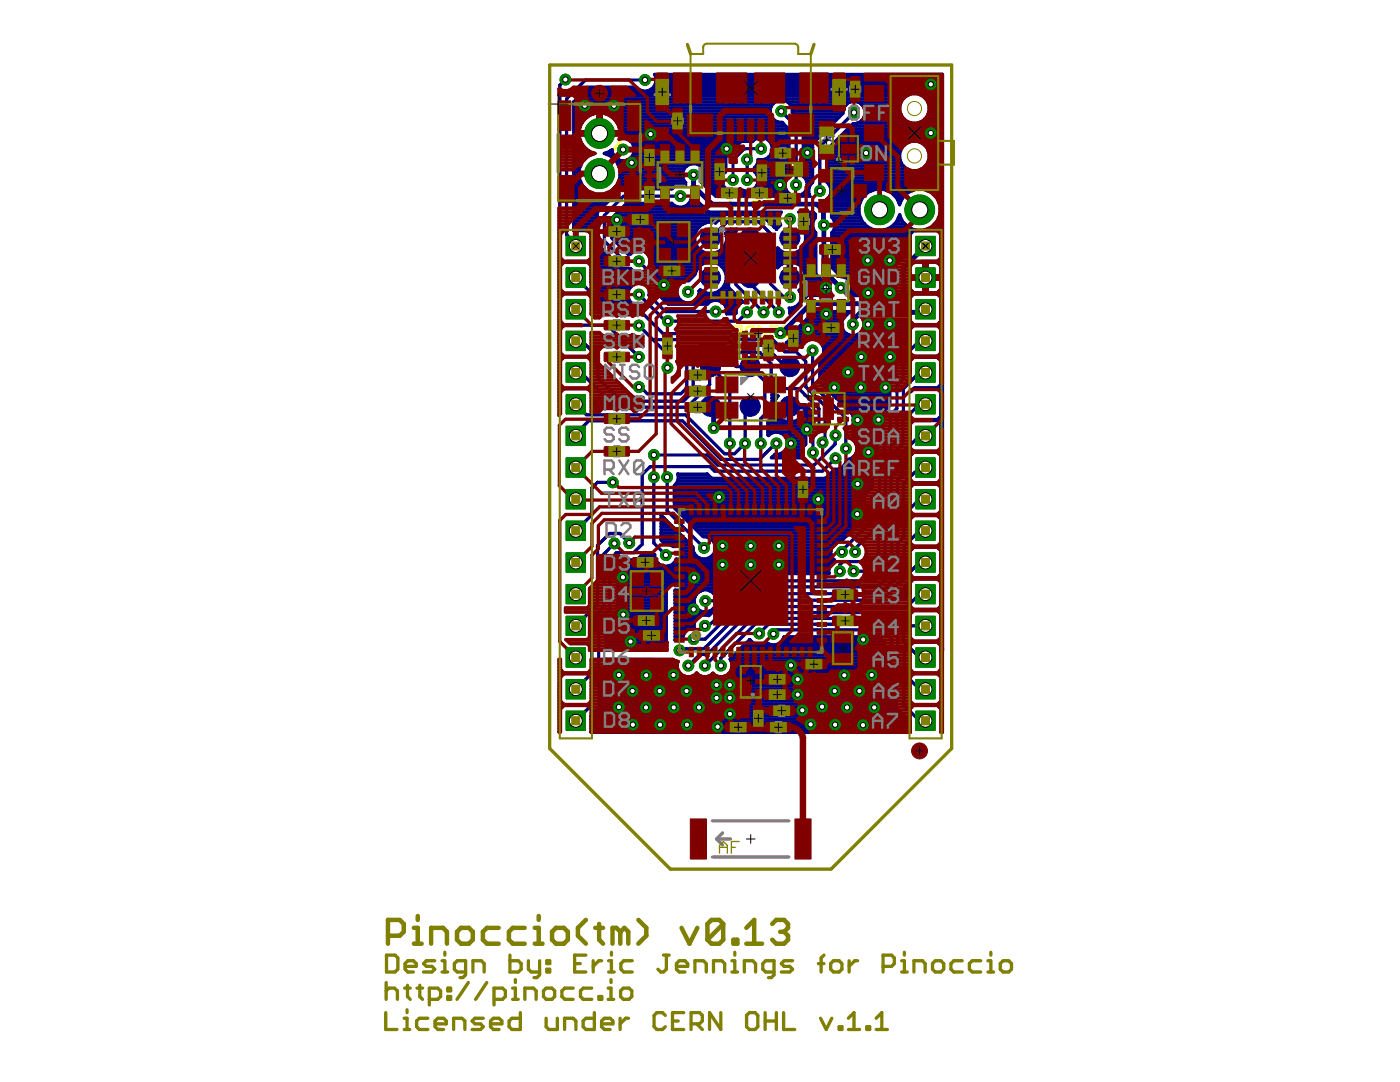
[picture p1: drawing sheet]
<svg xmlns="http://www.w3.org/2000/svg" width="279mm" height="216mm" viewBox="0 0 279 216" stroke-linecap="round" stroke-linejoin="round" font-family="sans-serif">
<path d="M118.8 26.6h1.7M119.7 25.8v1.7M140.9 46.5l1.8 1.9M142.7 46.5l-1.8 1.9M174.7 41.9h1.7M175.5 41v1.7M140.9 72.2l1.8 1.9M142.7 72.2l-1.8 1.9" fill="none" stroke="#000" stroke-width=".2"/>
<g fill="none" stroke="#ff0" stroke-width=".49">
<path d="M125.2 34.6h1.8M125.3 26.6h1.8M126.1 33.7v1.9M174.2 35.2l-.4-.4h-.9l-.5 .4v1.4M174.2 33.8v2.8M175.4 34.8h1.3l.5 .4v.9l-.5 .5h-1.3M178.2 34.8h1M178.7 34.3v1.8l-.5 .5M180.2 36.6h.9M180.7 33.4v.4M181.1 34.8h-.4v1.8M182.3 34.8v1.3l.4 .5 .5-.5 .4 .5 .5-.5v-1.3"/>
<path d="M185.2 34.8h1.4l.4 .4-.4 .5h-.9l-.5 .4 .5 .5h1.3"/>
</g>
<g fill="none" stroke="#ff0" stroke-width=".4">
<path d="M135.4 16.2l-.3 .4v.4l.3 .3h.7l.4-.3M135.4 16.2h.4M136.5 15.5l-.4-.3h-.7l-.3 .3v.4l.3 .3M137 18.7v.4M137.4 19.8h-.4v1.5M137.4 17.3h1.5M138.9 15.9l-.7-.7v2.1M139.5 19.8h1.1l.3 .4v.7l-.3 .4h-1.1M139.7 17h.4v.3h-.4zM141 15.5v1.5l.3 .3h.8l.3-.3M141 15.5l.3-.3h.8l.3 .3v1.5M141 15.5l1.4 1.5"/>
<path d="M141.9 19.8h1.1l.3 .4v.7l-.3 .4h-1.1M143.3 15.9l.8 1.4 .7-1.4M148.1 16.2l.3-.3h.8l.3 .3v.8l-.3 .3h-.8l-.3-.3zM149.2 18.7v.4M149.6 19.8h-.4v1.5M150.4 17.3h.7M150.7 14.8v.4M151.1 15.9h-.4v1.4M152 15.9h1.1l.4 .3v.8l-.4 .3h-1.1M152.9 19.1l1.4 2.2M154.4 15.9h1l.4 .3v.8l-.4 .3h-1M155.3 19.1l1.4 2.2"/>
<path d="M157.1 15.9h.7l.4 .3v.8l-.4 .3h-.7l-.4-.3v-.8zM157.5 19.8h.4v.4h-.4zM159.1 17.3v-1.1l.4-.3h1v1.4M161.1 19.8h.7M161.4 17.3h.7M161.5 19.5v1.4l-.4 .4M161.8 14.8v.4M162.1 15.9h-.3v1.4M162.7 19.8h.7M163 19.5v1.4l-.3 .4M164.5 17.3h-1.1l-.4-.3v-.8l.4-.3h1.1v2.1M165.8 19.1v2.2"/>
<path d="M134.4 20.2l.3-.4h.8l.3 .4v.7l-.3 .4h-.8l-.3-.4zM136.7 21.3h.7M138.2 20.9h.4v.4h-.4zM144.2 20.2l.4-.4h.7l.4 .4v.7l-.4 .4h-.7l-.4-.4zM146.6 21.3v-1.1l.4-.4h1v1.5M146.8 39.4l-.4-.4h-.7l-.4 .4v.3l1.5 1.5h-1.5M147.7 39v1.8l.4 .4h.7l.3-.4v-1.8M148.9 21.3h.7M150.1 39l.7 .4 .7 .7M152 21.3h-1.1l-.4-.4v-.7l.4-.4h1.1v2.2M153.9 39.7l-.8-.7v2.2M157.5 20.9h.4v.4h-.4z"/>
<path d="M160.3 21.3h-1.1l-.4-.4v-.7l.4-.4h1.1v2.2M165.8 20.2l-.4-.4h-.7l-.4 .4v1.1M140.2 43.9h3.2M150.1 40.4l.3-.3h1.1v.7l-.3 .4h-.8l-.3-.4zM152.4 41.2h1.5M140.2 69.5h3.2M143.3 65.4l-.4-.3h-.7l-.3 .3v.4l1.4 1.4h-1.4M144.9 66.5l-.7 .7M145.7 66.5h-1.1l-.4-.3v-.8l.4-.3h1.1v2.1M146.6 65.1h1.4v2.1M147.3 66.2h.7M149.7 66.5l-.8 .7"/>
<path d="M150.4 66.5h-1.1l-.4-.3v-.8l.4-.3h1.1v2.1M151.3 66.5l.4-.3h1.1v.7l-.4 .3h-.7l-.4-.3zM151.3 65.1l.7 .3 .8 .8M153.7 65.1h1.4v1.1l-.7-.4h-.4l-.3 .4v.7l.3 .3h.7l.4-.3M157.5 65.4l-.4-.3h-.7l-.4 .3v.4l1.5 1.4h-1.5"/>
</g>
<path d="M117.6 22.6h4.1l2 2v4l-2 2 2 2v4l-2 2.1h-4.1l-2-2.1v-4l2-2-2-2v-4zM171.5 39.9l2-2.1h4l2 2.1 2-2.1h4l2.1 2.1v4l-2.1 2h-4l-2-2-2 2h-4l-2-2z" fill="none" stroke="#ff0" stroke-width=".66"/>
<g fill="#000080" stroke="#000080" stroke-width=".2">
<circle cx="157.6" cy="73.2" r="2.01"/>
<circle cx="149.7" cy="73.2" r="2.01"/>
<circle cx="141.8" cy="73.2" r="2.01"/>
<circle cx="157.6" cy="81.1" r="2.01"/>
<circle cx="149.7" cy="81.1" r="2.01"/>
<circle cx="141.8" cy="81.1" r="2.01"/>
<circle cx="157.6" cy="47.5" r="2.01"/>
<circle cx="149.7" cy="47.5" r="2.01"/>
<circle cx="141.8" cy="47.5" r="2.01"/>
<circle cx="157.6" cy="55.4" r="2.01"/>
<circle cx="149.7" cy="55.4" r="2.01"/>
<circle cx="141.8" cy="55.4" r="2.01"/>
</g>
<g fill="none" stroke="#000080" stroke-width=".66">
<path d="M112.8 15.9l-1.1 1.1v47.1l.8 .8h8.8l6.2 6.3M115.1 19.7h65.2M115.7 19.1h65.3M116.4 18.5h71.7M117 17.9h10.6M128.7 16h-11.9l-3.7 3.7v27.1l1.8 1.9v.4M129.9 17.9h58.2M130.5 17.3h57.6M130.8 16.7h57.3M130.9 15.4h57.2M130.9 16h57.2M184 19.1h4.1"/>
<path d="M184.7 19.7h3.4M114.5 27.6h1.2M114.5 24.6h1.6M114.5 31.9h2.1M114.5 28.2h1.4M114.5 39.8h7.2M114.5 39.2h7.8M114.5 38.6h4M114.5 38h2.7M114.5 37.4h2.1M114.5 36.8h1.6M114.5 36.2h1.4"/>
<path d="M114.5 35.6h1.1M114.5 34.9h1.1M114.5 34.3h1.1M114.5 33.7h1.1M114.5 33.1h1.4M114.5 32.5h1.6M114.5 31.3h2.7M114.5 30.7h4M114.5 30.1h2.9M114.5 29.5h2.2M114.5 28.9h1.7M114.5 27h1.1"/>
<path d="M114.5 26.4h4.8M114.5 25.8h1.1M114.5 25.2h1.3M114.5 24h2M114.5 23.4h2.7M114.5 22.8h3.8M114.5 22.1h39.2M114.5 21.5h39.3M114.5 20.9h39.6M114.5 20.3h40.2M115.6 26.3h8.1M115.6 26.3h.1"/>
<path d="M115.6 26.9v.1M115.6 26.9a4.1 4.1 0 0 0 3.1 3.7M118.7 30.6a4.2 4.2 0 0 0-2.5 6.4 4.2 4.2 0 0 0 6.9 0 4.2 4.2 0 0 0-2.5-6.4M118.7 30.6h.1M119.3 22.5v4.4h-3.7M119.3 22.5h.1M119.3 22.5a4.1 4.1 0 0 0-3.7 3.8M119.3 24.6h.7M119.3 25.8h.7M119.3 25.2h.7M119.3 24h.7M119.3 23.4h.7"/>
<path d="M119.3 22.8h.7M120 22.5v4.4h3.7M120 22.5h.1M120 22.5a4.2 4.2 0 0 1 2.8 1.5M120 26.4h37.4M120.6 30.6h.1M120.8 38.6h2.2M120.8 30.7h1.5M121 22.8h32.8M121.9 30.1h.3M122.1 38h1.4M122.1 31.3h.6"/>
<path d="M122.1 23.4h31.9M122.7 37.4h11.7M122.7 31.9h.8M122.8 24a3.9 3.9 0 0 1 .9 2.3M122.8 24h31.8M123.2 36.8h13.6M123.2 32.5h21.6M123.2 24.6h33.1M123.4 36.2h13.2M123.4 33.1h13.7M123.5 25.2h33.3M123.6 27.6h27.5"/>
<path d="M123.7 25.8h33.7M123.7 35.6h12.6M123.7 33.7h12.8M123.7 26.3h.1M123.7 26.9v.1M123.7 26.9l-.1 .9 .3-.2M123.7 34.9h12.5M123.7 34.3h12.6M123.7 27h33.7M124.8 27.6a2.24 2.24 0 0 1 1.8 2.5 2.24 2.24 0 0 1-2.3 2 2.24 2.24 0 0 1-2.1-2.2l-1.6 .7M125.2 31.9h19.6M125.9 28.2h24.3a2.23 2.23 0 0 1 2.7-.6 2.23 2.23 0 0 1 1.2 2.5"/>
<path d="M126 31.3h18.9M126.3 28.9h21M126.4 30.7h19.1M126.6 30.1h19.5M126.6 29.5h20.1M135.8 39.1h-11.3l-3.9 3.9v5.1l4.1 4h2.8l2 2.1v4.7l3.3 3.3h10M137.9 39.8h1M138 39.2h.3M139.8 33.1h5M140.3 36.2h3.8M140.3 33.7h4.5M140.4 36.8h3.9"/>
<path d="M140.5 35.6h3.6M140.6 34.3h4.2M140.6 34.9h3.7M141 37.4h3.6M141.6 38h3.9M142.2 38.6h15.3M145.7 30.5l-.9 .8v2.9a2.21 2.21 0 0 0-.2 3.2 2.21 2.21 0 0 0 3.1 .2 2.22 2.22 0 0 0 3.1-.2 2.22 2.22 0 0 0-.3-3.2v-.7l.5-.4 .3-.8v-.5l.2 .1M145.7 30.5h.1M147 38h1.3M147.1 29.1h.1M147.1 29.1l-1.4 1.4M147.9 28.2l-.8 .9"/>
<path d="M149.1 31.8v4.1M149.8 38h7.2M150.5 33.7h6.9M150.6 34.3h6.8M150.7 37.4h6M150.9 33.1h6.5M151.1 34.9h6.3M151.1 36.8h5.6M151.2 32.5h6.2M151.3 31.9h6.1M151.3 36.2h5.5M151.3 35.6h5.8"/>
<path d="M151.9 29.7h-3.4l-2.2 2.2v4M152.7 27.6h4.7M153.4 31.3h4M153.6 28.2h3.8M153.9 30.7h3.5M153.9 28.9h3.5M154.1 30.1l-.3 .8-.7 .6-.8 .4M154.1 30.1h3.3M154.1 29.5h3.3M155.9 22.2l3 3v11.7M157.1 20.3h12.7M157.4 25.8v9.4a2.21 2.21 0 0 0-.7 2.3 2.21 2.21 0 0 0 1.7 1.6"/>
<path d="M157.8 20.9h11M158 21.5h10.4M158.1 22.1h10.1M158.5 22.8h9.6M159.1 23.4h8.4M159.7 24h7.2M160.3 38.6h1.1M160.3 24.6l-2.2-2.2a2.22 2.22 0 0 0-2.1-2.4 2.22 2.22 0 0 0-2.3 2.3 2.22 2.22 0 0 0 2.4 2.1l1.3 1.4M160.3 24.6v10.6a2.21 2.21 0 0 1 .7 2.3 2.21 2.21 0 0 1-1.7 1.6M160.3 27.6h2.9M160.3 24.6h6M160.3 31.9h1.9"/>
<path d="M160.3 28.2h2.3M160.3 34.9h1.9M160.3 34.3h1.9M160.3 33.7h1.9M160.3 33.1h1.9M160.3 32.5h1.9M160.3 31.3h1.9M160.3 30.7h1.9M160.3 30.1h1.9M160.3 29.5h1.9M160.3 28.9h1.9M160.3 27h3.5"/>
<path d="M160.3 26.4h4.1M160.3 25.8h4.7M160.3 25.2h5.4M160.7 35.6h1.5M160.8 38h.6M161 36.2h1.2M161.1 37.4h.4M161.1 36.8h.7M165 39.8h6.9M165.1 31.9h14.5M165.1 36.2h23M165.1 35.6h23"/>
<path d="M165.1 34.9h23M165.1 34.3h23M165.1 33.7h16M165.1 33.1h15.2M165.1 32.5h14.8M165.1 31.3h14.5M165.1 30.7h14.5M165.1 30.1h14.6M165.4 36.8h22.7M165.5 29.5h14.5M165.5 39.2h6.9M165.7 37.4h22.4"/>
<path d="M165.8 38.6h7.2M165.8 38h8.4M166.1 28.9h14.5M166.7 28.2h15.1M167.3 27.6h20.8M167.9 27h20.2M168.5 26.4h19.6M169.1 25.8h19M169.7 25.2h18.4M170.4 22.5l-6.8 6.8v8.8M171 20.3h8.9M171 24.6h17.1"/>
<path d="M172 24h8.7M172 20.9h7.6M172.4 23.4h7.7M172.4 21.5h7.2M172.6 22.8h7.2M172.6 22.1h7M176.9 38h5.3M178.1 38.6h2.9M178.7 39.2h1.7M179.1 39.8h.9M181.9 24.6a3 3 0 0 1-1.9-4.6 3 3 0 0 1 5 0 3 3 0 0 1-1.9 4.6M183.3 28.2h4.8"/>
<path d="M183.9 33.7h4.2M184.3 24h3.8M184.4 28.9h3.7M184.7 33.1h3.4M184.9 38h3.2M185 23.4h3.1M185 29.5h3.1M185.1 32.5h3M185.1 20.3h3M185.2 22.8h2.9M185.3 30.1h2.8M185.4 31.9h2.7"/>
<path d="M185.4 20.9h2.7M185.4 31.3h2.7M185.4 30.7h2.7M185.4 22.1h2.7M185.4 21.5h2.7M186.1 38.6h2M186.7 39.2h1.4M187.1 39.8h1M114.5 45.9h4.7M114.5 45.3h4.7M114.5 44.7h4.7M114.5 44.1h4.7"/>
<path d="M114.5 43.5h4.7M114.5 42.9h4.7M114.5 42.3h4.8M114.5 41.7h5.4M114.5 41h6M114.5 40.4h6.6M114.9 55.4l3.3 3.3v1.8l1.7 1.7h8l4.4 4.4h13.5l1.1 1.1h7.3l2.4 2.5h2.3l1.9 1.9v5.1l3.9 3.8v6.8l-.5 .5M117.4 52h5.1M117.6 52.6h5.5M117.8 46.5h1.4M118 48.4h1.2M118 55.1h10.1"/>
<path d="M118 56.3h10.1M118 55.7h10.1M118 54.5h9.8M118 53.9h8.1M118 53.3h5.8M118 51.4h3.9M118 50.8h3.3M118 50.2h2.7M118 49.6h2.1M118 49h1.5M118 47.8h1.2M118 47.2h1.2"/>
<path d="M118.5 56.9h7.8M119.1 57.5h6.6M119.7 59.4h5.7M119.7 58.7h5.6M119.7 58.1h5.7M119.7 60h5.9M122.1 45.9h16.9M122.1 47.2h16.6M122.1 46.5h16.7M122.1 45.3h17.4M122.1 44.7h18.2M122.1 44.1h21.2"/>
<path d="M122.2 43.5h21.7M122.4 47.8h16.3M122.8 42.9h21.7M123 48.4h15.8M123.2 52.7h.1M123.4 42.3h18M123.6 49h15.4M124 41.7h16.8M124.2 49.6h15.3M124.6 41h10M124.8 50.2h1.6M126.3 56.9a2.21 2.21 0 0 0 .1 3.8h-5.9l-.8-.8v-1.8l-1.7-1.7v-3.4l-.7-.7h-4.1v-.2h4.1l.7-.6v-4.8l-.7-.7h-2.8v-25.7l3-2.9h9.5a2.22 2.22 0 0 0 3 .4 2.22 2.22 0 0 0 .6-3h57.5v115h-.3v-1l-.7-.7h-4.6l-.8-.7 .6 .5h4.8l.7-.6v-4.8l-.7-.7h-4.8l-.6 .7v.9h-.7l-.9-.9h1.5l.9-.9h4.6l.7-.7v-4.7l-.7-.7h-4.8l-.6 .7v2.2l-1.3 1.2h-2.2l4.3-4.3h4.6l.7-.7v-4.7l-.7-.7h-4.8l-.4 .4 .6-.6h4.6l.7-.7v-4.8l-.7-.6h-4.8"/>
<path d="M127.5 58.8l5.3 5.3h14.5l1.8-1.8M128.6 50.2h11.6M129.3 50.8h16.1M129.6 51.4h15.8M129.7 52h15.7M130 52.6h10.3M130.6 53.3h8.9M131 53.6h.1M131 55.1h7.4M131 58.1h4.1M131 57.5h4.2M131 56.9h4.5"/>
<path d="M131 56.3h5.2M131 55.7h6.8M131 54.5h7.8M131 53.9h8M131.4 58.7h3.7M132 59.4h3.4M132.6 60h3.3M135.4 57l.7-.7 .8-.3h.6l1.2-1.2a3.2 3.2 0 0 1 4.2-2.4 3.2 3.2 0 0 1 1.6 4.5 3.2 3.2 0 0 1-4.7 .9l-.3 .3a2.24 2.24 0 0 1-2.8 2.3 2.24 2.24 0 0 1-1.3-3.4zM136.9 41h3.2M137.6 40.4h1.9M138.7 60h3.7M139.2 59.4h8.2"/>
<path d="M139.5 58.7h7.3M139.5 58.1h.7M141.5 42.3h14.4a2.15 2.15 0 0 0-.1 2.6l-.8 .9-3-3h-7.4l-1.8 1.7a3.2 3.2 0 0 0-4 1.9 3.2 3.2 0 0 0 1.7 4 3.2 3.2 0 0 0 4.1-1.6l.3-.2 .2-1.1-.3-.9 .9-.9h1.4l-.5 1.2v1.1l-.3 .4h-1.4M141.5 42.3l-3.5-3.4a2.19 2.19 0 0 1-1.3 2.3 2.19 2.19 0 0 1-2.6-.6h-9l-3 3v3.9l3.2 3.2h.5a2.21 2.21 0 0 1 2.6-.6 2.21 2.21 0 0 1 1.3 2.2l1.3 1.3M141.5 42.3h.1M141.8 55.4l-1.7 .1-2.8 2.7M143.3 60h4.7M143.3 52.6h2.1M143.4 58.1h2.8M143.4 50.2h2M143.6 47.8l-1.8-.3 3.4-3.2h6.2l2.4 2.3v10l2.6 2.7h1.3M144.1 53.3h1.3"/>
<path d="M144.1 57.5h1.4M144.1 49.6h1.3M144.5 56.9h.9M144.5 53.9h.9M144.5 49h1.1M144.8 56.3h.6M144.8 54.5h.6M144.9 46.5h1.8M144.9 55.1h.5M144.9 55.7h.5M144.9 47.2h1.7M145 47.8h1.6"/>
<path d="M145.4 49.2h.1M145.5 45.9h1.5M146.2 48.4l-.8 .8v8.2l2.9 2.9a2.01 2.01 0 0 0-1.4 2.2l-.2 .1h-1.7a2.23 2.23 0 0 0-1.1-2.4 2.23 2.23 0 0 0-2.7 .5h-7.8l-2.4-2.4v-4.7M149.7 55.4l-.1 1 5.8 5.9M149.7 47.5l-.1-.4-2.7 2.7v7l5.5 5.5M152.1 42.9h3.5M152.7 43.5h2.8M153.3 44.1h2.2M153.9 44.7h1.8M154.5 45.3h.9M155.2 53.3h.2M155.2 52.6h.9"/>
<path d="M155.2 52h7.6M155.2 51.4h7.6M155.2 50.8h7.6M155.2 50.2h.8M155.2 49.6h.1M157.3 54.5h.7M157.3 53.9h.7M157.3 53.3h.7M157.3 52.6h.7M157.7 43.7l-.1 3.8M158 55.7h5.8M159.1 52.6l-1.1-.3v3.4h2.8l-.2 .6"/>
<path d="M159.1 52.6a3.1 3.1 0 0 1 1.5 1.9M159.1 52.6h3.7M159.2 50.2h3.6M159.5 45a3.2 3.2 0 0 1 .4 4.7 3.2 3.2 0 0 1-4.7-.2v3.9a2.94 2.94 0 0 1 2.1-1.1v2.8h5.9M159.5 45h.1M159.6 45a2.14 2.14 0 0 0-.2-2.7h2.9l.4 .5v.7a2.06 2.06 0 0 0 .1 2.9v8.3l2.8 2.8 .3 1.2 .3 .3-5-.1-.9 1M159.6 58.1h6.1M159.6 44.7h2.6M159.7 42.9h3M159.8 60h.4M159.9 58.7h6.1M159.9 59.4h.9"/>
<path d="M159.9 45.3h2.3M159.9 44.1h2.5M159.9 43.5h2.8M159.9 53.3h2.9M159.9 57.5h5.7M160 49.6h2.8M160.3 59.9h.1M160.4 45.9h2.1M160.4 56.9h4.6M160.4 53.9h2.4M160.4 49h2.4M160.6 56.3a3 3 0 0 1-1.1 1.6 2.2 2.2 0 0 1 .2 2.5 2.2 2.2 0 0 1-2.2 1.1l.1 1 2.7-2.6"/>
<path d="M160.6 54.5l.2 .6M160.6 54.5h2.2M160.6 46.5h2.2M160.7 48.4h2.1M160.7 56.3h3.7M160.8 47.8h2M160.8 47.2h2M161.2 58.9v.1M164.4 44.9l-.1 .2M165 40.4h6.7M165.5 41h5.9M165.9 42.9h5.6"/>
<path d="M165.9 42.3h5.5M165.9 41.7h5.5M166 48.4h15.7M166 53.3h12.7M166 52.6h12.9M166 52h13.5M166 51.4h14.1M166 50.8h14.7M166 50.2h15.3M166 49.6h15.7M166 49h15.7M166 47.8h15.7"/>
<path d="M166 47.2h15.7M166 46.5h15.8M166.1 43.5h5.7M166.4 45.9l9.9 .1 1.5-.7 1.2-1.1 .5-1.3 .6 1.3 1.1 1.1 1.5 .7M166.5 44.1h5.5M166.5 53.9h12.2M166.6 45.3h6.6M166.6 44.7h6M167.1 54.5h11.6M167.7 55.1h11M169.2 55.7h9.5M169.6 58.7h9"/>
<path d="M169.7 56.3h9M169.9 58.1h8.8M170 56.9h8.7M170 57.5h8.7M171.4 41a4.2 4.2 0 0 1 4-3.3 4.2 4.2 0 0 1 4.1 3.2 4.1 4.1 0 0 1 4.2-3.2 4.1 4.1 0 0 1 3.9 3.3M171.4 41a4.2 4.2 0 0 0 3.3 5M177.9 45.3h3.3M178.5 44.7h2.1M179 44.1h1M179.3 43.5h.5M179.4 40.4h.3M179.5 42.9h.1"/>
<path d="M181.9 58.7h.3M181.9 58.1h.1M184.4 58.1h.6M184.4 57.5h.6M184.4 56.9h.6M184.4 56.3h.6M184.4 54.5h.6M184.4 53.9h.6M184.4 53.3h.6M184.4 52.6h.6M184.4 45.9h3.7M185 55.7h3.1"/>
<path d="M185.9 45.3h2.2M186.5 44.7h1.6M187 44.1h1.1M187.2 58.7h.9M187.2 52h.9M187.3 43.5h.8M187.4 52.6h.7M187.4 40.4h.7M187.4 58.1h.7M187.6 42.9h.5M187.6 46.5h.5M187.6 41a4.2 4.2 0 0 1-3.2 5l-8-.1"/>
<path d="M187.6 42.3h.5M187.6 41.7h.5M187.6 41h.5M187.7 57.5h.4M187.7 53.3h.4M187.8 48.4h.3M187.8 55.1l-.1-2.1a1.17 1.17 0 0 0-.9-.7h-1.8v6.1h1.8a1.11 1.11 0 0 0 1-.9v-1.8h-3.4v2.7h-1.8l-.7-.4v1.1l.4-.4h4.8l.7 .6v4.8l-.7 .7h-4.8l-.6-.7v-.2h-9.2l-.2 .2a2.24 2.24 0 0 1-1.3 2.7 2.24 2.24 0 0 1-2.8-1.1 2.24 2.24 0 0 1 .8-2.9l.7-.6h-7.2l-4.5 4.6a2.13 2.13 0 0 1-1.1 1.6l.3 .3h2.3l.5 .6a2.22 2.22 0 0 1 3.4-1.3 2.22 2.22 0 0 1 .2 3.6v4.6l6.7 6.6v5a2.18 2.18 0 0 1 .7 2.4 2.18 2.18 0 0 1-2 1.5 2.13 2.13 0 0 1-2.4 1.9l-1.8 1.8h-22.8l-.9-.8h-5.8a2.03 2.03 0 0 1-.7 2.3v4.4l5.8 5.8a2.21 2.21 0 0 1 2.3 1.5 2.21 2.21 0 0 1-.9 2.6M187.8 60h.3M187.8 59.4h.3M187.8 56.9h.3M187.8 56.3h.3M187.8 54.5h.3"/>
<path d="M187.8 53.9h.3M187.8 51.4h.3M187.8 50.8h.3M187.8 50.2h.3M187.8 49.6h.3M187.8 49h.3M187.8 47.8h.3M187.8 47.2h.3M188.1 55.1h-3.7v-2.8h-.7l.2-.2h3.2l.7-.6v-4.8l-.7-.7h-4.8l-.6 .7v3.2l-3 2.9v5.8l-.4 .4h-8.9a2.19 2.19 0 0 0 .5-2.4 2.19 2.19 0 0 0-2-1.4l-1.9-1.8v-7a2.09 2.09 0 0 0-.1-3.1v-1.9l-1.3-1.3a2.16 2.16 0 0 0 .5-3.7v-6.5l5.2-5.2a2.22 2.22 0 0 0 2.4-2.2 2.22 2.22 0 0 0-2.3-2.3 2.22 2.22 0 0 0-2.2 2.4l-6 6.1v7.7a2.15 2.15 0 0 0-.6 2.7h-18.8l-2.8-2.7a2.23 2.23 0 0 0 0-3.1 2.23 2.23 0 0 0-3.1 0 2.23 2.23 0 0 0-.1 3.1v.8a2.11 2.11 0 0 0-2.7 .5h-10.2l-4.7 4.7v6.3l4.9 4.9h1.7l.5 .4 .8 .3h.5l.5 .5v1.8h-1l-.8 .3M114.9 68h1.2l3.2 3.2v4.2l4.7 4.7h12.4l1.9-2v-6.1l1.8-1.7h3.9l2.9 2.9h2.8l2.9 2.9v6.6l-.8 .8v5M114.9 74.3h1.1l6.9 7h14.2l4.5-4.5v-3.5l.2-.1 3.8 3.8v11.5M120.4 60.6h5.8"/>
<path d="M127.5 77.2l.4 .1 1.3 1.3h6.6l1.3-1.2v-5.7l2.7-2.7h4.9l1.3 1.3h5.7l2.2 2.3v3.3l1.7 1.7h3.8l4 4v4.5l-1.2 1.2v3M127.5 65l2.8 2.8M130.3 67.8h15.1l1.1 1.1h6l4.3 4.3h.8M130.3 67.8l2.9 2.9v2.7M133.2 60.6h8.1M144.4 60.6h3.3M144.8 61.2h2.4M145 62.4h1.9M145 61.8h1.9M154.1 79.5h.8M154.1 78.9h.8M154.1 78.3h.1"/>
<path d="M157 68.5h3.5M157.5 67.9h3.9M157.6 61.8h.8M157.6 62.4h.2M157.8 67.3h23.9M158.1 66.7h11M158.7 66.1h9.7M158.8 61.2h.2M159.3 65.4h8.8M159.5 60.6h.1M159.9 69.1h.2M159.9 64.8h8.1"/>
<path d="M160.5 64.2h7.5M161.1 63.6h7.2M161.7 63h7.1M162.2 69.9v6.9l6.6 6.6v6.1M162.3 62.4h7.1M163 67.9h18.6M163.6 75.8h14.5M163.6 75.2h15.1M163.6 74.6h15.2M163.6 74h15.2M163.6 73.4h15.2M163.6 72.8h15.2"/>
<path d="M163.6 72.2h15.2M163.7 71.5h15.1M163.9 68.5h17.1M163.9 76.4h13.7M164.1 70.9h14.7M164.2 69.1h16.2M164.4 70.3h14.8M164.4 69.7h15.4M164.5 77h13.1M165.1 77.7h12.5M165.7 78.3h11.9M166.3 78.9h11.3"/>
<path d="M166.9 79.5h10.7M171.3 66.7h10.4M172 66.1h9.7M172.3 65.4h9.5M172.4 64.2h9.4M172.4 64.8h15.7M181.7 71.9l.8-.8h4.6l.7-.7v-4.8l-.7-.6h-4.8l-.6 .6v2.2l-2.9 2.9v4.4l-1.2 1.2v4.6l-1.4 1.4v4.6l-1.1 1.1M181.7 71.9v2.3M181.7 72l.6-.7h4.8l.7 .7v4.7l-.7 .7h-4.6l-.8 .7 .6-.5h4.8l.7 .7v4.8l-.7 .6h-4.6l-.8 .8v2.3M181.7 74h.1M181.7 73.4h.1M181.7 72.8h.1"/>
<path d="M181.7 72.2h.1M182 71.5h.1M182.2 77.7h.1M184.7 68h-1.2l-3.3 3.3v4.4l-1.2 1.2v4.6l-1.3 1.3v4.7l-1.2 1.1v4l-.9 1v4.2l-1.6 1.6v4.5l-6 5.9v.3M184.7 74.3h-1.2l-3.2 3.3v4.4l-1.3 1.2v4.8l-1.3 1.3v4l-1 1v4.2l-1.3 1.4v4.9l-4.8 4.8 .1 .5M187.1 77.7h1M187.2 70.9h.9M187.3 71.5h.8M187.5 77h.6M187.6 65.4h.5M187.6 64.2h.5M187.7 78.3h.4"/>
<path d="M187.8 79.5h.3M187.8 78.9h.3M187.8 76.4h.3M187.8 75.8h.3M187.8 75.2h.3M187.8 74.6h.3M187.8 74h.3M187.8 73.4h.3M187.8 72.8h.3M187.8 72.2h.3M187.8 70.3h.3M187.8 69.7h.3"/>
<path d="M187.8 69.1h.3M187.8 68.5h.3M187.8 67.9h.3M187.8 67.3h.3M187.8 66.7h.3M187.8 66.1h.3M187.8 63.6h.3M187.8 63h.3M187.8 62.4h.3M187.8 61.8h.3M187.8 61.2h.3M187.8 60.6h.3"/>
<path d="M114.9 87v-.4l2.6-2.6h18.7l7.7 7.7h7.7l3.2-3.2h.1M114.9 80.7l2.1 2.1h19.8l7.8 7.8h2l2.1-2.1v-6.4l1-1M122.3 96.2h-3l-1.2 1.2v5.3l-3.2 3.2M130.5 95.2v13.2l2.4 2.4M133.1 95.2v6.7l7.4 7.4M134.6 99.6h37.9M134.6 99h37.9M134.6 98.4h38.3M134.6 97.8h38.9M134.6 97.2h39.5M134.9 96.6h39.2M135.2 95.9h38.9"/>
<path d="M135.3 94.7h6M135.3 95.3h6.6M153.3 86.8h.2M153.3 86.2h8M153.3 85.6h8.6M153.3 85h8.7M153.3 84.4h8.7M153.6 83.8h2.4M154.1 80.7l3.2 .1v3.4a3.1 3.1 0 0 1-2.8-2.8h6.3a3.2 3.2 0 0 1-2.8 2.8v-3.4h2.6l1.4 1.4v3.3l-1.2 1.2v1.9l-.4 .5-.4 .8M154.1 83.1h1.2M154.1 82.5h.8M154.1 81.9h.5"/>
<path d="M154.1 81.3h3.2M154.1 80.1h.5M154.2 91.1h6M154.5 80.8a2.89 2.89 0 0 1 .8-1.8h-.3l-.9-.9v5.2l-.8 .8v2.7l.1 .1a2.2 2.2 0 0 1 2.2-.6 2.2 2.2 0 0 1 1.6 1.7M155.9 90.5h4.1M156.4 86.8h4.4M156.7 89.9h3.4M156.9 87.4h3.9M157 89.2h3.3M157.2 88a2.23 2.23 0 0 1-2.6 2.7l-.7 .7h6.4l-.3-.7v-.8M157.2 88.6h3.6M157.2 88h3.6"/>
<path d="M157.3 83.8h.7M157.3 83.1h.7M157.3 82.5h.7M157.3 81.9h.7M157.6 81.1v7.2l.2 .2M158 81.3h3.1M159.3 83.8h2.7M160 83.1h2M160.4 82.5h1.6M160.7 81.9h1.1M164.9 95.3h9.2M165.5 94.7h8.6"/>
<path d="M166.1 94.1h8M166.8 86.9l-.1 1.7-4.2 4.2h-19.3l-2-2h-10.7M166.8 91.4l-2.6 2.6h-21.6l-.9-.9h-11.9l-1.6 1.6v13.9l-1.7 1.7h-3.5l-1.3 1.4v9.9l-2.2 2.2v10.8l-1.4 1.4v4.6l-3.2 3.2M167.5 93.5h6.6M167.6 80.1h10M168.1 80.7h9.5M168.4 92.9h5.8M168.8 81.3h8.3M168.8 92.3h6M169.4 91.7h5.7M169.4 81.9h7.2M170 82.5h6.2"/>
<path d="M170.3 87.4h5.4M170.3 86.8h5.9M170.3 86.2h5.9M170.3 85.6h5.9M170.3 85h5.9M170.3 84.4h5.9M170.3 83.8h5.9M170.3 83.1h5.9M170.4 91.1h4.7M170.5 88h4.6M170.8 90.5h4.3M170.9 88.6h4.2"/>
<path d="M171 89.9h4.1M171 89.2h4.1M173.4 97.9h.1M174.1 97.2l-1.6 1.6v4.6l-4.5 4.5a2.18 2.18 0 0 0-2.1 1.4 2.18 2.18 0 0 0 .6 2.4l-.3 .4v.2a2.07 2.07 0 0 0-.8 2.1h-17.3l-4 4.1h-1.7a2.17 2.17 0 0 0-2.9-.5M175.1 88v4l-1 1v4.2M181.6 92.9h.1M181.6 92.3h.1M181.6 91.7h.1M181.6 91.1h.1M181.7 84.6l.6-.7h4.8l.7 .7v4.8l-.7 .6h-4.6l-.9 1v2.2l.1-2.3 .6-.6h4.8l.7 .6v4.8l-.7 .7h-4.6l-.8 .7 .6-.5h5.8M181.7 86.2h.1M181.7 85.6h.1"/>
<path d="M181.7 85h.1M181.8 84.4h.1M182.1 90.5h.1M182.5 83.8h5.6M184.7 99.6h-1.2l-3.1 3.1v4.5l-1.2 1.2v4.5l-4 4.2h-25.7l-8.1 7.8h-.7M184.7 80.7h-1.2l-3.3 3.2v4.6l-1.3 1.2v4.3l-1.1 1.1v4.2l-1.1 1.1v4.9l-1.4 1.4v4.2l-1.1 1.2h-5.9l-.7 .6v1.3M184.7 93.3h-1.2l-3.2 3.2v4l-1.2 1.2v4.8l-1.1 1.1v4.6l-3.6 3.7h-25.7l-4 4h-3.9M184.7 87h-1.2l-3.4 3.3v4.5l-1 1v4.1l-1.1 1.2v4.9l-1.4 1.2v4.5l-2.4 2.3h-3.9M187.1 96.6l.7 .6v4.8l-.7 .7M187.3 89.9h.8M187.3 90.5h.8M187.5 95.9h.6"/>
<path d="M187.5 84.4h.6M187.7 83.1h.4M187.7 97.2h.4M187.8 80.7h.3M187.8 99.6h.3M187.8 99h.3M187.8 98.4h.3M187.8 97.8h.3M187.8 95.3h.3M187.8 94.7h.3M187.8 94.1h.3M187.8 93.5h.3"/>
<path d="M187.8 92.9h.3M187.8 92.3h.3M187.8 91.7h.3M187.8 91.1h.3M187.8 89.2h.3M187.8 88.6h.3M187.8 88h.3M187.8 87.4h.3M187.8 86.8h.3M187.8 86.2h.3M187.8 85.6h.3M187.8 85h.3"/>
<path d="M187.8 82.5h.3M187.8 81.9h.3M187.8 81.3h.3M187.8 80.1h.3M122.6 108.4l-2.1 2.1v10.5l-2.4 2.4v10.9l-3.2 3.2M123.2 119.7h9.8M123.2 119.1h9.8M123.2 118.5h9.8M123.2 117.9h9.8M123.2 117.3h9.8M123.2 116.7h9.8M123.2 116.1h23.3"/>
<path d="M123.2 115.5h23.9M123.2 114.9h24.5M123.2 114.3h42.2M123.2 113.6h42.2M123.2 113h42.4M123.2 112.4h8.2M123.6 111.8h7.3M125.6 108.4l-1.9-2h-2l-2.4 2.4v11.7l-4.4 4.4M127.6 111.2h3.1M130.7 111.2a2.22 2.22 0 0 0 2 1.8 2.22 2.22 0 0 0 2.2-1.4l1.7-.1-.1 5.1h-3.5v13.2h-12.1v-5.4l2.3-2.2M130.7 111.2v-.6l-2.6 .1-1 1h-3.4l-.5 .5v10M131.9 107.5h4.8"/>
<path d="M131.9 106.9h4.2M131.9 106.3h3.6M131.9 105.7h3M131.9 105.1h2.3M131.9 104.5h1.7M131.9 103.9h1.1M131.9 103.3h.5M132.3 108.1h5M133.8 108.8h4.1M134.4 112.4h31.7M134.6 100.8h37.9M134.6 100.2h37.9"/>
<path d="M134.7 101.4h37.8M134.7 119.7h3.8M134.7 119.1h4M134.7 118.5h4.3M134.7 117.9h5.1M134.9 111.8h31.6M135.3 102h37.2M135.9 102.7h36.6M135.9 117.3h9.3M135.9 116.7h10M135.9 111.2h3.4M135.9 110.6h2.8"/>
<path d="M135.9 110h2.5M135.9 109.4h2.4M136.5 103.3h36M137.1 103.9h34.9M137.7 104.5h33.7M138.3 105.1h32.5M138.9 105.7h31.3M139.5 118l.8-.3-5.6 .1v10l.5-.2h1a2.09 2.09 0 0 1 2.3-2.3M139.5 118l-.6 .7-.4 .8v.9M139.6 106.3h29.9M140.2 106.9h28.7M141.7 117.9h3"/>
<path d="M141.8 111.2a2.21 2.21 0 0 1-2.4 .1 2.21 2.21 0 0 1-1.1-2.1l-6.4-6.4v5l.8 .8h.6l1 .5h1.6v18.5M141.8 111.2h24.3M141.8 107.5h26.5M142.4 110.6h23.4M142.4 108.1h24.6M142.6 110h23.2M142.7 108.8h23.6M142.7 109.4h23.2M178.7 119.1h2.2M179.3 118.5h2.2M179.9 117.9h1.8M180.5 117.3h1.2"/>
<path d="M181.1 116.7h.6M181.7 116.1h.1M181.9 103.3h.1M182.1 109.4h.1M182.3 115.5h5.8M184.7 105.9h-1.2l-3 3.1v4.6l-4.9 4.9h-25.8l-9 9h-2.4M184.7 112.2h-1.2l-7.5 7.6h-25.8l-9.8 9.7h-4.5l-.3 .3M184.7 118.6h-1.2l-2.5 2.4h-30.3l-9.5 9.6h-1.5l-2.3 2.2M187.3 109.4h.8M187.3 108.8h.8M187.5 103.3h.6M187.5 114.9h.6"/>
<path d="M187.7 116.1h.4M187.7 102h.4M187.8 119.7h.3M187.8 119.1h.3M187.8 118.5h.3M187.8 117.9h.3M187.8 117.3h.3M187.8 116.7h.3M187.8 114.3h.3M187.8 113.6h.3M187.8 113h.3M187.8 112.4h.3"/>
<path d="M187.8 111.8h.3M187.8 111.2h.3M187.8 110.6h.3M187.8 110h.3M187.8 108.1h.3M187.8 107.5h.3M187.8 106.9h.3M187.8 106.3h.3M187.8 105.7h.3M187.8 105.1h.3M187.8 104.5h.3M187.8 103.9h.3"/>
<path d="M187.8 101.4h.3M187.8 100.8h.3M187.8 100.2h.3M188.1 102.7h-5.6l-.7 .6M119.6 139.9h59.3M119.6 139.3h59.3M119.6 138.6h59.3M119.6 138h59.3M119.6 137.4h59.3M119.6 136.8h59.1M119.9 136.2h58.2M120.5 135.6h57.3"/>
<path d="M120.9 129.5h12.1M120.9 128.9h12.1M120.9 128.3h12.1M120.9 127.7h12.1M120.9 127.1h12.1M120.9 126.4h12.1M120.9 125.8h12.1M120.9 125.2h12.1M120.9 124.6h12.1M120.9 135h15.9M120.9 134.4h14.9M120.9 133.8h14.5"/>
<path d="M120.9 133.2h14.3M120.9 132.5h14.3M120.9 131.9h14.2M121.4 124h11.6M122 123.4h11M122.6 122.8h10.4M123.2 122.2h9.8M123.2 121.6h9.8M123.2 121h9.8M123.2 120.4h9.8M134.7 127.7h.3M134.7 127.1h1.5"/>
<path d="M134.7 126.4h1.8M134.7 125.8h2.3M134.7 125.2h3.8M134.7 124.6h3.8M134.7 124h3.9M134.7 123.4h4.3M134.7 122.8h5.3M134.7 122.2h7.4M134.7 121.6h4.6M134.7 121h4.1M134.7 120.4h3.8M137.9 135h2.2"/>
<path d="M138.5 125.3h.1M138.5 120.4a2.23 2.23 0 0 0 1.7 1.7 2.23 2.23 0 0 0 2.2-.8h.6l-1.5 1.5a2.2 2.2 0 0 0-3 2.5M139 134.4h.1M141.2 135h2.1M141.4 122.8h.1M142.2 121.6h.6M142.2 134.4h.1M144.4 135h33.4M145.5 134.4h32.3M145.9 133.8h31.9M145.9 131.9h31.9M145.9 131.3h31.8"/>
<path d="M146.1 133.2h31.7M146.1 132.5h31.7M146.5 130.7h30.6M147.1 130.1h29.4M147.8 129.5h28.6M148.4 128.9h28M149 128.3h1.3M149.6 127.7h.1M149.6 127.6l-2.2 2.2h29M149.6 127.6v.1M149.6 127.7l.7 .6M149.6 127.6l-3.9 3.9a2.22 2.22 0 0 1-.4 3 2.22 2.22 0 0 1-3-.2 2.11 2.11 0 0 1-3.3 0 2.2 2.2 0 0 1-2.8 .4 2.2 2.2 0 0 1-.9-2.7l-1-.4-13.4-.1v3.7l-1.3 1.3v4.7l-1.6 1.6v3.3h63.7v-2.1l-2.8-2.7v-4.3l-1.1-1.1v-4.5l-1.4-1.4v-1.8l-1-1.1h-18.9a2.16 2.16 0 0 1-3.6 1l-.1 .2"/>
<path d="M150.3 128.3l.8 .3h.9l.8-.3M151.5 126.4l1.9-1.9h23.3l2.5 2.5v2l1.3 1.3v4.2l3 3h1.2M152.8 128.3h.2M154.3 126.5l.8-.8h20.9l1.9 1.9v1.9l1.4 1.3v4.5l1.1 1.1v4.3l3.1 3.1h1.2M155.7 128.3h20.7M156.3 127.7h19.6M180.4 122.8h1.3M181 123.4h.7M181.9 122.2h.1M182 127.7h.1M184.7 131.2h-1.2l-3.2-3.2v-1.7l-3.1-2.9h-25.4l-7.9 7.9v1.5M184.7 124.9h-4.3l-2.6-2.7h-26.5l-10.6 10.6"/>
<path d="M187.1 121.6h1M187.2 128.3h.9M187.4 127.7h.7M187.5 122.2h.6M187.7 121h.4M187.8 129.5h.3M187.8 128.9h.3M187.8 127.1h.3M187.8 126.4h.3M187.8 125.8h.3M187.8 125.2h.3M187.8 124.6h.3"/>
<path d="M187.8 124h.3M187.8 123.4h.3M187.8 122.8h.3M187.8 120.4h.3M118 146h63.7M118 145.4h63.7M118 144.8h63.7M118 144.1h63.7M118 143.5h63.2M118 142.9h62.6M118.5 142.3h61.4M119.1 141.7h60.2"/>
<path d="M119.6 141.1h59.3M119.6 140.5h59.3"/>
<circle cx="182.5" cy="31.1" r="3"/>
</g>
<path d="M138.4 34.9v2.2l3.7 3.6h20.9l1.3 1.4 .1 12 3.4 3.3M184.7 49.1l-4.4 4.4v5.8l-1.4 1.3h-17.1l-5.9 6-.2-.1M184.7 61.7l-.6 .6h-12.3l-1.6 1.6v.8M141.8 81.1l.6 .6v3.7M138.7 121.3l-.3 .3" fill="none" stroke="#000080" stroke-width=".97"/>
<path d="M182.8 47.2h3.8v3.8h-3.8z" fill="#008000" stroke="#008000" stroke-width=".2"/>
<circle cx="184.7" cy="49.1" r="1.29" fill="#fff" stroke="#000" stroke-width=".2"/>
<path d="M182.8 53.5h3.8v3.8h-3.8z" fill="#008000" stroke="#008000" stroke-width=".2"/>
<circle cx="184.7" cy="55.4" r="1.29" fill="#fff" stroke="#000" stroke-width=".2"/>
<path d="M182.8 59.8h3.8v3.8h-3.8z" fill="#008000" stroke="#008000" stroke-width=".2"/>
<circle cx="184.7" cy="61.7" r="1.29" fill="#fff" stroke="#000" stroke-width=".2"/>
<path d="M182.8 66.1h3.8v3.9h-3.8z" fill="#008000" stroke="#008000" stroke-width=".2"/>
<circle cx="184.7" cy="68" r="1.29" fill="#fff" stroke="#000" stroke-width=".2"/>
<path d="M182.8 72.4h3.8v3.9h-3.8z" fill="#008000" stroke="#008000" stroke-width=".2"/>
<circle cx="184.7" cy="74.3" r="1.29" fill="#fff" stroke="#000" stroke-width=".2"/>
<path d="M182.8 78.7h3.8v3.9h-3.8z" fill="#008000" stroke="#008000" stroke-width=".2"/>
<circle cx="184.7" cy="80.7" r="1.29" fill="#fff" stroke="#000" stroke-width=".2"/>
<path d="M182.8 85h3.8v3.9h-3.8z" fill="#008000" stroke="#008000" stroke-width=".2"/>
<circle cx="184.7" cy="87" r="1.29" fill="#fff" stroke="#000" stroke-width=".2"/>
<path d="M182.8 91.4h3.8v3.8h-3.8z" fill="#008000" stroke="#008000" stroke-width=".2"/>
<circle cx="184.7" cy="93.3" r="1.29" fill="#fff" stroke="#000" stroke-width=".2"/>
<path d="M182.8 97.7h3.8v3.8h-3.8z" fill="#008000" stroke="#008000" stroke-width=".2"/>
<circle cx="184.7" cy="99.6" r="1.29" fill="#fff" stroke="#000" stroke-width=".2"/>
<path d="M182.8 104h3.8v3.8h-3.8z" fill="#008000" stroke="#008000" stroke-width=".2"/>
<circle cx="184.7" cy="105.9" r="1.29" fill="#fff" stroke="#000" stroke-width=".2"/>
<path d="M182.8 110.3h3.8v3.9h-3.8z" fill="#008000" stroke="#008000" stroke-width=".2"/>
<circle cx="184.7" cy="112.2" r="1.29" fill="#fff" stroke="#000" stroke-width=".2"/>
<path d="M182.8 116.6h3.8v3.9h-3.8z" fill="#008000" stroke="#008000" stroke-width=".2"/>
<circle cx="184.7" cy="118.6" r="1.29" fill="#fff" stroke="#000" stroke-width=".2"/>
<path d="M182.8 123h3.8v3.8h-3.8z" fill="#008000" stroke="#008000" stroke-width=".2"/>
<circle cx="184.7" cy="124.9" r="1.29" fill="#fff" stroke="#000" stroke-width=".2"/>
<path d="M182.8 129.3h3.8v3.8h-3.8z" fill="#008000" stroke="#008000" stroke-width=".2"/>
<circle cx="184.7" cy="131.2" r="1.29" fill="#fff" stroke="#000" stroke-width=".2"/>
<path d="M182.8 135.6h3.8v3.8h-3.8z" fill="#008000" stroke="#008000" stroke-width=".2"/>
<circle cx="184.7" cy="137.5" r="1.29" fill="#fff" stroke="#000" stroke-width=".2"/>
<path d="M182.8 141.9h3.8v3.9h-3.8z" fill="#008000" stroke="#008000" stroke-width=".2"/>
<circle cx="184.7" cy="143.8" r="1.29" fill="#fff" stroke="#000" stroke-width=".2"/>
<path d="M113 47.2h3.8v3.8h-3.8z" fill="#008000" stroke="#008000" stroke-width=".2"/>
<circle cx="114.9" cy="49.1" r="1.29" fill="#fff" stroke="#000" stroke-width=".2"/>
<path d="M113 53.5h3.8v3.8h-3.8z" fill="#008000" stroke="#008000" stroke-width=".2"/>
<circle cx="114.9" cy="55.4" r="1.29" fill="#fff" stroke="#000" stroke-width=".2"/>
<path d="M113 59.8h3.8v3.8h-3.8z" fill="#008000" stroke="#008000" stroke-width=".2"/>
<circle cx="114.9" cy="61.7" r="1.29" fill="#fff" stroke="#000" stroke-width=".2"/>
<path d="M113 66.1h3.8v3.9h-3.8z" fill="#008000" stroke="#008000" stroke-width=".2"/>
<circle cx="114.9" cy="68" r="1.29" fill="#fff" stroke="#000" stroke-width=".2"/>
<path d="M113 72.4h3.8v3.9h-3.8z" fill="#008000" stroke="#008000" stroke-width=".2"/>
<circle cx="114.9" cy="74.3" r="1.29" fill="#fff" stroke="#000" stroke-width=".2"/>
<path d="M113 78.7h3.8v3.9h-3.8z" fill="#008000" stroke="#008000" stroke-width=".2"/>
<circle cx="114.9" cy="80.7" r="1.29" fill="#fff" stroke="#000" stroke-width=".2"/>
<path d="M113 85h3.8v3.9h-3.8z" fill="#008000" stroke="#008000" stroke-width=".2"/>
<circle cx="114.9" cy="87" r="1.29" fill="#fff" stroke="#000" stroke-width=".2"/>
<path d="M113 91.4h3.8v3.8h-3.8z" fill="#008000" stroke="#008000" stroke-width=".2"/>
<circle cx="114.9" cy="93.3" r="1.29" fill="#fff" stroke="#000" stroke-width=".2"/>
<path d="M113 97.7h3.8v3.8h-3.8z" fill="#008000" stroke="#008000" stroke-width=".2"/>
<circle cx="114.9" cy="99.6" r="1.29" fill="#fff" stroke="#000" stroke-width=".2"/>
<path d="M113 104h3.8v3.8h-3.8z" fill="#008000" stroke="#008000" stroke-width=".2"/>
<circle cx="114.9" cy="105.9" r="1.29" fill="#fff" stroke="#000" stroke-width=".2"/>
<path d="M113 110.3h3.8v3.9h-3.8z" fill="#008000" stroke="#008000" stroke-width=".2"/>
<circle cx="114.9" cy="112.2" r="1.29" fill="#fff" stroke="#000" stroke-width=".2"/>
<path d="M113 116.6h3.8v3.9h-3.8z" fill="#008000" stroke="#008000" stroke-width=".2"/>
<circle cx="114.9" cy="118.6" r="1.29" fill="#fff" stroke="#000" stroke-width=".2"/>
<path d="M113 123h3.8v3.8h-3.8z" fill="#008000" stroke="#008000" stroke-width=".2"/>
<circle cx="114.9" cy="124.9" r="1.29" fill="#fff" stroke="#000" stroke-width=".2"/>
<path d="M113 129.3h3.8v3.8h-3.8z" fill="#008000" stroke="#008000" stroke-width=".2"/>
<circle cx="114.9" cy="131.2" r="1.29" fill="#fff" stroke="#000" stroke-width=".2"/>
<path d="M113 135.6h3.8v3.8h-3.8z" fill="#008000" stroke="#008000" stroke-width=".2"/>
<circle cx="114.9" cy="137.5" r="1.29" fill="#fff" stroke="#000" stroke-width=".2"/>
<path d="M113 141.9h3.8v3.9h-3.8z" fill="#008000" stroke="#008000" stroke-width=".2"/>
<circle cx="114.9" cy="143.8" r="1.29" fill="#fff" stroke="#000" stroke-width=".2"/>
<circle cx="175.5" cy="41.9" r="2.96" fill="#008000" stroke="#008000" stroke-width=".2"/>
<circle cx="175.5" cy="41.9" r="1.61" fill="#fff" stroke="#000" stroke-width=".2"/>
<circle cx="183.6" cy="41.9" r="2.96" fill="#008000" stroke="#008000" stroke-width=".2"/>
<circle cx="183.6" cy="41.9" r="1.61" fill="#fff" stroke="#000" stroke-width=".2"/>
<circle cx="119.7" cy="26.6" r="2.96" fill="#008000" stroke="#008000" stroke-width=".2"/>
<circle cx="119.7" cy="26.6" r="1.61" fill="#fff" stroke="#000" stroke-width=".2"/>
<circle cx="119.7" cy="34.7" r="2.96" fill="#008000" stroke="#008000" stroke-width=".2"/>
<circle cx="119.7" cy="34.6" r="1.61" fill="#fff" stroke="#000" stroke-width=".2"/>
<circle cx="138.4" cy="121.6" r="1.08" fill="#008000" stroke="#008000" stroke-width=".2"/>
<circle cx="138.4" cy="121.6" r=".53" fill="#fff" stroke="#000" stroke-width=".2"/>
<circle cx="143.2" cy="145" r="1.08" fill="#008000" stroke="#008000" stroke-width=".2"/>
<circle cx="143.2" cy="145" r=".53" fill="#fff" stroke="#000" stroke-width=".2"/>
<circle cx="137.1" cy="144.6" r="1.08" fill="#008000" stroke="#008000" stroke-width=".2"/>
<circle cx="137.1" cy="144.6" r=".53" fill="#fff" stroke="#000" stroke-width=".2"/>
<circle cx="131.7" cy="144.6" r="1.08" fill="#008000" stroke="#008000" stroke-width=".2"/>
<circle cx="131.7" cy="144.6" r=".53" fill="#fff" stroke="#000" stroke-width=".2"/>
<circle cx="126.3" cy="144.6" r="1.08" fill="#008000" stroke="#008000" stroke-width=".2"/>
<circle cx="126.3" cy="144.6" r=".53" fill="#fff" stroke="#000" stroke-width=".2"/>
<circle cx="143" cy="139.3" r="1.08" fill="#008000" stroke="#008000" stroke-width=".2"/>
<circle cx="143" cy="139.3" r=".53" fill="#fff" stroke="#000" stroke-width=".2"/>
<circle cx="143" cy="136.7" r="1.08" fill="#008000" stroke="#008000" stroke-width=".2"/>
<circle cx="143" cy="136.7" r=".53" fill="#fff" stroke="#000" stroke-width=".2"/>
<circle cx="161.8" cy="144.5" r="1.08" fill="#008000" stroke="#008000" stroke-width=".2"/>
<circle cx="161.8" cy="144.5" r=".53" fill="#fff" stroke="#000" stroke-width=".2"/>
<circle cx="137" cy="137.9" r="1.08" fill="#008000" stroke="#008000" stroke-width=".2"/>
<circle cx="137" cy="137.9" r=".53" fill="#fff" stroke="#000" stroke-width=".2"/>
<circle cx="131.7" cy="137.9" r="1.08" fill="#008000" stroke="#008000" stroke-width=".2"/>
<circle cx="131.7" cy="137.9" r=".53" fill="#fff" stroke="#000" stroke-width=".2"/>
<circle cx="126.2" cy="137.9" r="1.08" fill="#008000" stroke="#008000" stroke-width=".2"/>
<circle cx="126.2" cy="137.9" r=".53" fill="#fff" stroke="#000" stroke-width=".2"/>
<circle cx="163.3" cy="99.6" r="1.08" fill="#008000" stroke="#008000" stroke-width=".2"/>
<circle cx="163.3" cy="99.6" r=".53" fill="#fff" stroke="#000" stroke-width=".2"/>
<circle cx="159.2" cy="138.6" r="1.08" fill="#008000" stroke="#008000" stroke-width=".2"/>
<circle cx="159.2" cy="138.6" r=".53" fill="#fff" stroke="#000" stroke-width=".2"/>
<circle cx="125.8" cy="128" r="1.08" fill="#008000" stroke="#008000" stroke-width=".2"/>
<circle cx="125.8" cy="128" r=".53" fill="#fff" stroke="#000" stroke-width=".2"/>
<circle cx="144.2" cy="108.9" r="1.08" fill="#008000" stroke="#008000" stroke-width=".2"/>
<circle cx="144.2" cy="108.9" r=".53" fill="#fff" stroke="#000" stroke-width=".2"/>
<circle cx="144.2" cy="112.7" r="1.08" fill="#008000" stroke="#008000" stroke-width=".2"/>
<circle cx="144.2" cy="112.7" r=".53" fill="#fff" stroke="#000" stroke-width=".2"/>
<circle cx="149.8" cy="112.7" r="1.08" fill="#008000" stroke="#008000" stroke-width=".2"/>
<circle cx="149.8" cy="112.7" r=".53" fill="#fff" stroke="#000" stroke-width=".2"/>
<circle cx="149.8" cy="108.9" r="1.08" fill="#008000" stroke="#008000" stroke-width=".2"/>
<circle cx="149.8" cy="108.9" r=".53" fill="#fff" stroke="#000" stroke-width=".2"/>
<circle cx="155.4" cy="108.9" r="1.08" fill="#008000" stroke="#008000" stroke-width=".2"/>
<circle cx="155.4" cy="108.9" r=".53" fill="#fff" stroke="#000" stroke-width=".2"/>
<circle cx="155.4" cy="112.7" r="1.08" fill="#008000" stroke="#008000" stroke-width=".2"/>
<circle cx="155.4" cy="112.7" r=".53" fill="#fff" stroke="#000" stroke-width=".2"/>
<circle cx="138.5" cy="115.3" r="1.08" fill="#008000" stroke="#008000" stroke-width=".2"/>
<circle cx="138.5" cy="115.3" r=".53" fill="#fff" stroke="#000" stroke-width=".2"/>
<circle cx="145.6" cy="136.7" r="1.08" fill="#008000" stroke="#008000" stroke-width=".2"/>
<circle cx="145.6" cy="136.7" r=".53" fill="#fff" stroke="#000" stroke-width=".2"/>
<circle cx="123.5" cy="134.7" r="1.08" fill="#008000" stroke="#008000" stroke-width=".2"/>
<circle cx="123.5" cy="134.7" r=".53" fill="#fff" stroke="#000" stroke-width=".2"/>
<circle cx="129" cy="134.7" r="1.08" fill="#008000" stroke="#008000" stroke-width=".2"/>
<circle cx="129" cy="134.7" r=".53" fill="#fff" stroke="#000" stroke-width=".2"/>
<circle cx="134.4" cy="134.7" r="1.08" fill="#008000" stroke="#008000" stroke-width=".2"/>
<circle cx="134.4" cy="134.7" r=".53" fill="#fff" stroke="#000" stroke-width=".2"/>
<circle cx="171.2" cy="96.6" r="1.08" fill="#008000" stroke="#008000" stroke-width=".2"/>
<circle cx="171.2" cy="96.6" r=".53" fill="#fff" stroke="#000" stroke-width=".2"/>
<circle cx="173.3" cy="90.2" r="1.08" fill="#008000" stroke="#008000" stroke-width=".2"/>
<circle cx="173.3" cy="90.2" r=".53" fill="#fff" stroke="#000" stroke-width=".2"/>
<circle cx="175.3" cy="83.7" r="1.08" fill="#008000" stroke="#008000" stroke-width=".2"/>
<circle cx="175.3" cy="83.7" r=".53" fill="#fff" stroke="#000" stroke-width=".2"/>
<circle cx="176.7" cy="77.3" r="1.08" fill="#008000" stroke="#008000" stroke-width=".2"/>
<circle cx="176.7" cy="77.3" r=".53" fill="#fff" stroke="#000" stroke-width=".2"/>
<circle cx="171.9" cy="71.2" r="1.08" fill="#008000" stroke="#008000" stroke-width=".2"/>
<circle cx="171.9" cy="71.2" r=".53" fill="#fff" stroke="#000" stroke-width=".2"/>
<circle cx="177.7" cy="71.2" r="1.08" fill="#008000" stroke="#008000" stroke-width=".2"/>
<circle cx="177.7" cy="71.2" r=".53" fill="#fff" stroke="#000" stroke-width=".2"/>
<circle cx="173.2" cy="58.5" r="1.08" fill="#008000" stroke="#008000" stroke-width=".2"/>
<circle cx="173.2" cy="58.5" r=".53" fill="#fff" stroke="#000" stroke-width=".2"/>
<circle cx="177.6" cy="58.5" r="1.08" fill="#008000" stroke="#008000" stroke-width=".2"/>
<circle cx="177.6" cy="58.5" r=".53" fill="#fff" stroke="#000" stroke-width=".2"/>
<circle cx="134.5" cy="141.2" r="1.08" fill="#008000" stroke="#008000" stroke-width=".2"/>
<circle cx="134.5" cy="141.2" r=".53" fill="#fff" stroke="#000" stroke-width=".2"/>
<circle cx="128.9" cy="141.2" r="1.08" fill="#008000" stroke="#008000" stroke-width=".2"/>
<circle cx="128.9" cy="141.2" r=".53" fill="#fff" stroke="#000" stroke-width=".2"/>
<circle cx="123.5" cy="141.1" r="1.08" fill="#008000" stroke="#008000" stroke-width=".2"/>
<circle cx="123.5" cy="141.1" r=".53" fill="#fff" stroke="#000" stroke-width=".2"/>
<circle cx="139.5" cy="141.2" r="1.08" fill="#008000" stroke="#008000" stroke-width=".2"/>
<circle cx="139.5" cy="141.2" r=".53" fill="#fff" stroke="#000" stroke-width=".2"/>
<circle cx="172.2" cy="144.7" r="1.08" fill="#008000" stroke="#008000" stroke-width=".2"/>
<circle cx="172.2" cy="144.7" r=".53" fill="#fff" stroke="#000" stroke-width=".2"/>
<circle cx="166.7" cy="144.6" r="1.08" fill="#008000" stroke="#008000" stroke-width=".2"/>
<circle cx="166.7" cy="144.6" r=".53" fill="#fff" stroke="#000" stroke-width=".2"/>
<circle cx="171.5" cy="137.9" r="1.08" fill="#008000" stroke="#008000" stroke-width=".2"/>
<circle cx="171.5" cy="137.9" r=".53" fill="#fff" stroke="#000" stroke-width=".2"/>
<circle cx="166.6" cy="137.9" r="1.08" fill="#008000" stroke="#008000" stroke-width=".2"/>
<circle cx="166.6" cy="137.9" r=".53" fill="#fff" stroke="#000" stroke-width=".2"/>
<circle cx="168.5" cy="134.7" r="1.08" fill="#008000" stroke="#008000" stroke-width=".2"/>
<circle cx="168.5" cy="134.7" r=".53" fill="#fff" stroke="#000" stroke-width=".2"/>
<circle cx="174" cy="134.7" r="1.08" fill="#008000" stroke="#008000" stroke-width=".2"/>
<circle cx="174" cy="134.7" r=".53" fill="#fff" stroke="#000" stroke-width=".2"/>
<circle cx="174.5" cy="141.2" r="1.08" fill="#008000" stroke="#008000" stroke-width=".2"/>
<circle cx="174.5" cy="141.2" r=".53" fill="#fff" stroke="#000" stroke-width=".2"/>
<circle cx="169" cy="141.2" r="1.08" fill="#008000" stroke="#008000" stroke-width=".2"/>
<circle cx="169" cy="141.2" r=".53" fill="#fff" stroke="#000" stroke-width=".2"/>
<circle cx="164.1" cy="141" r="1.08" fill="#008000" stroke="#008000" stroke-width=".2"/>
<circle cx="164.1" cy="141" r=".53" fill="#fff" stroke="#000" stroke-width=".2"/>
<circle cx="143.5" cy="99.2" r="1.08" fill="#008000" stroke="#008000" stroke-width=".2"/>
<circle cx="143.5" cy="99.2" r=".53" fill="#fff" stroke="#000" stroke-width=".2"/>
<circle cx="157.8" cy="88.5" r="1.08" fill="#008000" stroke="#008000" stroke-width=".2"/>
<circle cx="157.8" cy="88.5" r=".53" fill="#fff" stroke="#000" stroke-width=".2"/>
<circle cx="173.2" cy="64.7" r="1.08" fill="#008000" stroke="#008000" stroke-width=".2"/>
<circle cx="173.2" cy="64.7" r=".53" fill="#fff" stroke="#000" stroke-width=".2"/>
<circle cx="177.6" cy="52" r="1.08" fill="#008000" stroke="#008000" stroke-width=".2"/>
<circle cx="177.6" cy="52" r=".53" fill="#fff" stroke="#000" stroke-width=".2"/>
<circle cx="132.5" cy="56.9" r="1.08" fill="#008000" stroke="#008000" stroke-width=".2"/>
<circle cx="132.5" cy="56.9" r=".53" fill="#fff" stroke="#000" stroke-width=".2"/>
<circle cx="124.4" cy="122.6" r="1.08" fill="#008000" stroke="#008000" stroke-width=".2"/>
<circle cx="124.4" cy="122.6" r=".53" fill="#fff" stroke="#000" stroke-width=".2"/>
<circle cx="155.7" cy="36.9" r="1.08" fill="#008000" stroke="#008000" stroke-width=".2"/>
<circle cx="155.7" cy="36.9" r=".53" fill="#fff" stroke="#000" stroke-width=".2"/>
<circle cx="145" cy="29.7" r="1.08" fill="#008000" stroke="#008000" stroke-width=".2"/>
<circle cx="145" cy="29.7" r=".53" fill="#fff" stroke="#000" stroke-width=".2"/>
<circle cx="126.1" cy="32.5" r="1.08" fill="#008000" stroke="#008000" stroke-width=".2"/>
<circle cx="126.1" cy="32.5" r=".53" fill="#fff" stroke="#000" stroke-width=".2"/>
<circle cx="116.7" cy="21.1" r="1.08" fill="#008000" stroke="#008000" stroke-width=".2"/>
<circle cx="116.7" cy="21.1" r=".53" fill="#fff" stroke="#000" stroke-width=".2"/>
<circle cx="122.5" cy="21.1" r="1.08" fill="#008000" stroke="#008000" stroke-width=".2"/>
<circle cx="122.5" cy="21.1" r=".53" fill="#fff" stroke="#000" stroke-width=".2"/>
<circle cx="129.8" cy="26.8" r="1.08" fill="#008000" stroke="#008000" stroke-width=".2"/>
<circle cx="129.8" cy="26.8" r=".53" fill="#fff" stroke="#000" stroke-width=".2"/>
<circle cx="123.1" cy="43.9" r="1.08" fill="#008000" stroke="#008000" stroke-width=".2"/>
<circle cx="123.1" cy="43.9" r=".53" fill="#fff" stroke="#000" stroke-width=".2"/>
<circle cx="145.6" cy="139.3" r="1.08" fill="#008000" stroke="#008000" stroke-width=".2"/>
<circle cx="145.6" cy="139.3" r=".53" fill="#fff" stroke="#000" stroke-width=".2"/>
<circle cx="173.2" cy="52" r="1.08" fill="#008000" stroke="#008000" stroke-width=".2"/>
<circle cx="173.2" cy="52" r=".53" fill="#fff" stroke="#000" stroke-width=".2"/>
<circle cx="171.8" cy="77.3" r="1.08" fill="#008000" stroke="#008000" stroke-width=".2"/>
<circle cx="171.8" cy="77.3" r=".53" fill="#fff" stroke="#000" stroke-width=".2"/>
<circle cx="171.2" cy="83.8" r="1.08" fill="#008000" stroke="#008000" stroke-width=".2"/>
<circle cx="171.2" cy="83.8" r=".53" fill="#fff" stroke="#000" stroke-width=".2"/>
<circle cx="145.7" cy="142.5" r="1.08" fill="#008000" stroke="#008000" stroke-width=".2"/>
<circle cx="145.7" cy="142.5" r=".53" fill="#fff" stroke="#000" stroke-width=".2"/>
<circle cx="160.1" cy="141.7" r="1.08" fill="#008000" stroke="#008000" stroke-width=".2"/>
<circle cx="160.1" cy="141.7" r=".53" fill="#fff" stroke="#000" stroke-width=".2"/>
<circle cx="159.2" cy="135.6" r="1.08" fill="#008000" stroke="#008000" stroke-width=".2"/>
<circle cx="159.2" cy="135.6" r=".53" fill="#fff" stroke="#000" stroke-width=".2"/>
<circle cx="124.3" cy="115.2" r="1.08" fill="#008000" stroke="#008000" stroke-width=".2"/>
<circle cx="124.3" cy="115.2" r=".53" fill="#fff" stroke="#000" stroke-width=".2"/>
<circle cx="172.3" cy="127.6" r="1.08" fill="#008000" stroke="#008000" stroke-width=".2"/>
<circle cx="172.3" cy="127.6" r=".53" fill="#fff" stroke="#000" stroke-width=".2"/>
<circle cx="157.8" cy="132.8" r="1.08" fill="#008000" stroke="#008000" stroke-width=".2"/>
<circle cx="157.8" cy="132.8" r=".53" fill="#fff" stroke="#000" stroke-width=".2"/>
<circle cx="177.6" cy="64.6" r="1.08" fill="#008000" stroke="#008000" stroke-width=".2"/>
<circle cx="177.6" cy="64.6" r=".53" fill="#fff" stroke="#000" stroke-width=".2"/>
<circle cx="164.8" cy="57.4" r="1.08" fill="#008000" stroke="#008000" stroke-width=".2"/>
<circle cx="164.8" cy="57.4" r=".53" fill="#fff" stroke="#000" stroke-width=".2"/>
<circle cx="161.3" cy="65.7" r="1.08" fill="#008000" stroke="#008000" stroke-width=".2"/>
<circle cx="161.3" cy="65.7" r=".53" fill="#fff" stroke="#000" stroke-width=".2"/>
<circle cx="171.1" cy="102.6" r="1.08" fill="#008000" stroke="#008000" stroke-width=".2"/>
<circle cx="171.1" cy="102.6" r=".53" fill="#fff" stroke="#000" stroke-width=".2"/>
<circle cx="185.8" cy="26.5" r="1.08" fill="#008000" stroke="#008000" stroke-width=".2"/>
<circle cx="185.8" cy="26.5" r=".53" fill="#fff" stroke="#000" stroke-width=".2"/>
<circle cx="185.8" cy="16.8" r="1.08" fill="#008000" stroke="#008000" stroke-width=".2"/>
<circle cx="185.8" cy="16.8" r=".53" fill="#fff" stroke="#000" stroke-width=".2"/>
<circle cx="172.8" cy="30.5" r="1.08" fill="#008000" stroke="#008000" stroke-width=".2"/>
<circle cx="172.8" cy="30.5" r=".53" fill="#fff" stroke="#000" stroke-width=".2"/>
<circle cx="161.1" cy="30.5" r="1.08" fill="#008000" stroke="#008000" stroke-width=".2"/>
<circle cx="161.1" cy="30.5" r=".53" fill="#fff" stroke="#000" stroke-width=".2"/>
<circle cx="164.9" cy="62.6" r="1.08" fill="#008000" stroke="#008000" stroke-width=".2"/>
<circle cx="164.9" cy="62.6" r=".53" fill="#fff" stroke="#000" stroke-width=".2"/>
<circle cx="166.5" cy="77.3" r="1.08" fill="#008000" stroke="#008000" stroke-width=".2"/>
<circle cx="166.5" cy="77.3" r=".53" fill="#fff" stroke="#000" stroke-width=".2"/>
<circle cx="169.2" cy="74.3" r="1.08" fill="#008000" stroke="#008000" stroke-width=".2"/>
<circle cx="169.2" cy="74.3" r=".53" fill="#fff" stroke="#000" stroke-width=".2"/>
<circle cx="161" cy="85.7" r="1.08" fill="#008000" stroke="#008000" stroke-width=".2"/>
<circle cx="161" cy="85.7" r=".53" fill="#fff" stroke="#000" stroke-width=".2"/>
<circle cx="142.4" cy="85.4" r="1.08" fill="#008000" stroke="#008000" stroke-width=".2"/>
<circle cx="142.4" cy="85.4" r=".53" fill="#fff" stroke="#000" stroke-width=".2"/>
<circle cx="148.7" cy="88.5" r="1.08" fill="#008000" stroke="#008000" stroke-width=".2"/>
<circle cx="148.7" cy="88.5" r=".53" fill="#fff" stroke="#000" stroke-width=".2"/>
<circle cx="151.8" cy="88.5" r="1.08" fill="#008000" stroke="#008000" stroke-width=".2"/>
<circle cx="151.8" cy="88.5" r=".53" fill="#fff" stroke="#000" stroke-width=".2"/>
<circle cx="145.6" cy="88.5" r="1.08" fill="#008000" stroke="#008000" stroke-width=".2"/>
<circle cx="145.6" cy="88.5" r=".53" fill="#fff" stroke="#000" stroke-width=".2"/>
<circle cx="168" cy="110.1" r="1.08" fill="#008000" stroke="#008000" stroke-width=".2"/>
<circle cx="168" cy="110.1" r=".53" fill="#fff" stroke="#000" stroke-width=".2"/>
<circle cx="170.7" cy="110.1" r="1.08" fill="#008000" stroke="#008000" stroke-width=".2"/>
<circle cx="170.7" cy="110.1" r=".53" fill="#fff" stroke="#000" stroke-width=".2"/>
<circle cx="122.3" cy="96.2" r="1.08" fill="#008000" stroke="#008000" stroke-width=".2"/>
<circle cx="122.3" cy="96.2" r=".53" fill="#fff" stroke="#000" stroke-width=".2"/>
<circle cx="125.6" cy="108.4" r="1.08" fill="#008000" stroke="#008000" stroke-width=".2"/>
<circle cx="125.6" cy="108.4" r=".53" fill="#fff" stroke="#000" stroke-width=".2"/>
<circle cx="166.8" cy="91.4" r="1.08" fill="#008000" stroke="#008000" stroke-width=".2"/>
<circle cx="166.8" cy="91.4" r=".53" fill="#fff" stroke="#000" stroke-width=".2"/>
<circle cx="122.6" cy="108.4" r="1.08" fill="#008000" stroke="#008000" stroke-width=".2"/>
<circle cx="122.6" cy="108.4" r=".53" fill="#fff" stroke="#000" stroke-width=".2"/>
<circle cx="140.8" cy="119.9" r="1.08" fill="#008000" stroke="#008000" stroke-width=".2"/>
<circle cx="140.8" cy="119.9" r=".53" fill="#fff" stroke="#000" stroke-width=".2"/>
<circle cx="128.7" cy="16" r="1.08" fill="#008000" stroke="#008000" stroke-width=".2"/>
<circle cx="128.7" cy="16" r=".53" fill="#fff" stroke="#000" stroke-width=".2"/>
<circle cx="138.4" cy="34.9" r="1.08" fill="#008000" stroke="#008000" stroke-width=".2"/>
<circle cx="138.4" cy="34.9" r=".53" fill="#fff" stroke="#000" stroke-width=".2"/>
<circle cx="164.4" cy="44.9" r="1.08" fill="#008000" stroke="#008000" stroke-width=".2"/>
<circle cx="164.4" cy="44.9" r=".53" fill="#fff" stroke="#000" stroke-width=".2"/>
<circle cx="167.8" cy="57.4" r="1.08" fill="#008000" stroke="#008000" stroke-width=".2"/>
<circle cx="167.8" cy="57.4" r=".53" fill="#fff" stroke="#000" stroke-width=".2"/>
<circle cx="170.2" cy="64.7" r="1.08" fill="#008000" stroke="#008000" stroke-width=".2"/>
<circle cx="170.2" cy="64.7" r=".53" fill="#fff" stroke="#000" stroke-width=".2"/>
<circle cx="124.4" cy="29.8" r="1.08" fill="#008000" stroke="#008000" stroke-width=".2"/>
<circle cx="124.4" cy="29.8" r=".53" fill="#fff" stroke="#000" stroke-width=".2"/>
<circle cx="135.8" cy="39.1" r="1.08" fill="#008000" stroke="#008000" stroke-width=".2"/>
<circle cx="135.8" cy="39.1" r=".53" fill="#fff" stroke="#000" stroke-width=".2"/>
<circle cx="127.5" cy="52.1" r="1.08" fill="#008000" stroke="#008000" stroke-width=".2"/>
<circle cx="127.5" cy="52.1" r=".53" fill="#fff" stroke="#000" stroke-width=".2"/>
<circle cx="142.8" cy="62.2" r="1.08" fill="#008000" stroke="#008000" stroke-width=".2"/>
<circle cx="142.8" cy="62.2" r=".53" fill="#fff" stroke="#000" stroke-width=".2"/>
<circle cx="154.9" cy="88.5" r="1.08" fill="#008000" stroke="#008000" stroke-width=".2"/>
<circle cx="154.9" cy="88.5" r=".53" fill="#fff" stroke="#000" stroke-width=".2"/>
<circle cx="167.6" cy="114" r="1.08" fill="#008000" stroke="#008000" stroke-width=".2"/>
<circle cx="167.6" cy="114" r=".53" fill="#fff" stroke="#000" stroke-width=".2"/>
<circle cx="170.3" cy="114" r="1.08" fill="#008000" stroke="#008000" stroke-width=".2"/>
<circle cx="170.3" cy="114" r=".53" fill="#fff" stroke="#000" stroke-width=".2"/>
<circle cx="133.2" cy="73.4" r="1.08" fill="#008000" stroke="#008000" stroke-width=".2"/>
<circle cx="133.2" cy="73.4" r=".53" fill="#fff" stroke="#000" stroke-width=".2"/>
<circle cx="127.5" cy="65" r="1.08" fill="#008000" stroke="#008000" stroke-width=".2"/>
<circle cx="127.5" cy="65" r=".53" fill="#fff" stroke="#000" stroke-width=".2"/>
<circle cx="140.5" cy="109.3" r="1.08" fill="#008000" stroke="#008000" stroke-width=".2"/>
<circle cx="140.5" cy="109.3" r=".53" fill="#fff" stroke="#000" stroke-width=".2"/>
<circle cx="133.1" cy="95.2" r="1.08" fill="#008000" stroke="#008000" stroke-width=".2"/>
<circle cx="133.1" cy="95.2" r=".53" fill="#fff" stroke="#000" stroke-width=".2"/>
<circle cx="140.7" cy="124.9" r="1.08" fill="#008000" stroke="#008000" stroke-width=".2"/>
<circle cx="140.7" cy="124.9" r=".53" fill="#fff" stroke="#000" stroke-width=".2"/>
<circle cx="138.4" cy="127.5" r="1.08" fill="#008000" stroke="#008000" stroke-width=".2"/>
<circle cx="138.4" cy="127.5" r=".53" fill="#fff" stroke="#000" stroke-width=".2"/>
<circle cx="135.6" cy="129.8" r="1.08" fill="#008000" stroke="#008000" stroke-width=".2"/>
<circle cx="135.6" cy="129.8" r=".53" fill="#fff" stroke="#000" stroke-width=".2"/>
<circle cx="137.4" cy="132.8" r="1.08" fill="#008000" stroke="#008000" stroke-width=".2"/>
<circle cx="137.4" cy="132.8" r=".53" fill="#fff" stroke="#000" stroke-width=".2"/>
<circle cx="140.7" cy="132.8" r="1.08" fill="#008000" stroke="#008000" stroke-width=".2"/>
<circle cx="140.7" cy="132.8" r=".53" fill="#fff" stroke="#000" stroke-width=".2"/>
<circle cx="143.9" cy="132.8" r="1.08" fill="#008000" stroke="#008000" stroke-width=".2"/>
<circle cx="143.9" cy="132.8" r=".53" fill="#fff" stroke="#000" stroke-width=".2"/>
<circle cx="151.5" cy="126.4" r="1.08" fill="#008000" stroke="#008000" stroke-width=".2"/>
<circle cx="151.5" cy="126.4" r=".53" fill="#fff" stroke="#000" stroke-width=".2"/>
<circle cx="154.3" cy="126.5" r="1.08" fill="#008000" stroke="#008000" stroke-width=".2"/>
<circle cx="154.3" cy="126.5" r=".53" fill="#fff" stroke="#000" stroke-width=".2"/>
<circle cx="162.2" cy="90.3" r="1.08" fill="#008000" stroke="#008000" stroke-width=".2"/>
<circle cx="162.2" cy="90.3" r=".53" fill="#fff" stroke="#000" stroke-width=".2"/>
<circle cx="127.5" cy="77.2" r="1.08" fill="#008000" stroke="#008000" stroke-width=".2"/>
<circle cx="127.5" cy="77.2" r=".53" fill="#fff" stroke="#000" stroke-width=".2"/>
<circle cx="151.9" cy="29.7" r="1.08" fill="#008000" stroke="#008000" stroke-width=".2"/>
<circle cx="151.9" cy="29.7" r=".53" fill="#fff" stroke="#000" stroke-width=".2"/>
<circle cx="146.3" cy="35.9" r="1.08" fill="#008000" stroke="#008000" stroke-width=".2"/>
<circle cx="146.3" cy="35.9" r=".53" fill="#fff" stroke="#000" stroke-width=".2"/>
<circle cx="127.5" cy="58.8" r="1.08" fill="#008000" stroke="#008000" stroke-width=".2"/>
<circle cx="127.5" cy="58.8" r=".53" fill="#fff" stroke="#000" stroke-width=".2"/>
<circle cx="133.3" cy="64.1" r="1.08" fill="#008000" stroke="#008000" stroke-width=".2"/>
<circle cx="133.3" cy="64.1" r=".53" fill="#fff" stroke="#000" stroke-width=".2"/>
<circle cx="149.1" cy="62.3" r="1.08" fill="#008000" stroke="#008000" stroke-width=".2"/>
<circle cx="149.1" cy="62.3" r=".53" fill="#fff" stroke="#000" stroke-width=".2"/>
<circle cx="157.7" cy="59.3" r="1.08" fill="#008000" stroke="#008000" stroke-width=".2"/>
<circle cx="157.7" cy="59.3" r=".53" fill="#fff" stroke="#000" stroke-width=".2"/>
<circle cx="155.4" cy="62.3" r="1.08" fill="#008000" stroke="#008000" stroke-width=".2"/>
<circle cx="155.4" cy="62.3" r=".53" fill="#fff" stroke="#000" stroke-width=".2"/>
<circle cx="152.4" cy="62.3" r="1.08" fill="#008000" stroke="#008000" stroke-width=".2"/>
<circle cx="152.4" cy="62.3" r=".53" fill="#fff" stroke="#000" stroke-width=".2"/>
<circle cx="163.6" cy="38.1" r="1.08" fill="#008000" stroke="#008000" stroke-width=".2"/>
<circle cx="163.6" cy="38.1" r=".53" fill="#fff" stroke="#000" stroke-width=".2"/>
<circle cx="170.4" cy="22.5" r="1.08" fill="#008000" stroke="#008000" stroke-width=".2"/>
<circle cx="170.4" cy="22.5" r=".53" fill="#fff" stroke="#000" stroke-width=".2"/>
<circle cx="149.1" cy="31.8" r="1.08" fill="#008000" stroke="#008000" stroke-width=".2"/>
<circle cx="149.1" cy="31.8" r=".53" fill="#fff" stroke="#000" stroke-width=".2"/>
<circle cx="149.1" cy="35.9" r="1.08" fill="#008000" stroke="#008000" stroke-width=".2"/>
<circle cx="149.1" cy="35.9" r=".53" fill="#fff" stroke="#000" stroke-width=".2"/>
<circle cx="168.8" cy="89.5" r="1.08" fill="#008000" stroke="#008000" stroke-width=".2"/>
<circle cx="168.8" cy="89.5" r=".53" fill="#fff" stroke="#000" stroke-width=".2"/>
<circle cx="162.2" cy="69.9" r="1.08" fill="#008000" stroke="#008000" stroke-width=".2"/>
<circle cx="162.2" cy="69.9" r=".53" fill="#fff" stroke="#000" stroke-width=".2"/>
<circle cx="155.7" cy="66.5" r="1.08" fill="#008000" stroke="#008000" stroke-width=".2"/>
<circle cx="155.7" cy="66.5" r=".53" fill="#fff" stroke="#000" stroke-width=".2"/>
<circle cx="157.7" cy="43.7" r="1.08" fill="#008000" stroke="#008000" stroke-width=".2"/>
<circle cx="157.7" cy="43.7" r=".53" fill="#fff" stroke="#000" stroke-width=".2"/>
<circle cx="137.3" cy="58.2" r="1.08" fill="#008000" stroke="#008000" stroke-width=".2"/>
<circle cx="137.3" cy="58.2" r=".53" fill="#fff" stroke="#000" stroke-width=".2"/>
<circle cx="155.9" cy="22.2" r="1.08" fill="#008000" stroke="#008000" stroke-width=".2"/>
<circle cx="155.9" cy="22.2" r=".53" fill="#fff" stroke="#000" stroke-width=".2"/>
<circle cx="158.9" cy="36.9" r="1.08" fill="#008000" stroke="#008000" stroke-width=".2"/>
<circle cx="158.9" cy="36.9" r=".53" fill="#fff" stroke="#000" stroke-width=".2"/>
<circle cx="164.2" cy="88.3" r="1.08" fill="#008000" stroke="#008000" stroke-width=".2"/>
<circle cx="164.2" cy="88.3" r=".53" fill="#fff" stroke="#000" stroke-width=".2"/>
<circle cx="132.9" cy="110.8" r="1.08" fill="#008000" stroke="#008000" stroke-width=".2"/>
<circle cx="132.9" cy="110.8" r=".53" fill="#fff" stroke="#000" stroke-width=".2"/>
<circle cx="166.8" cy="86.9" r="1.08" fill="#008000" stroke="#008000" stroke-width=".2"/>
<circle cx="166.8" cy="86.9" r=".53" fill="#fff" stroke="#000" stroke-width=".2"/>
<circle cx="130.5" cy="95.2" r="1.08" fill="#008000" stroke="#008000" stroke-width=".2"/>
<circle cx="130.5" cy="95.2" r=".53" fill="#fff" stroke="#000" stroke-width=".2"/>
<circle cx="130.5" cy="90.8" r="1.08" fill="#008000" stroke="#008000" stroke-width=".2"/>
<circle cx="130.5" cy="90.8" r=".53" fill="#fff" stroke="#000" stroke-width=".2"/>
<circle cx="112.8" cy="15.9" r="1.08" fill="#008000" stroke="#008000" stroke-width=".2"/>
<circle cx="112.8" cy="15.9" r=".53" fill="#fff" stroke="#000" stroke-width=".2"/>
<circle cx="127.5" cy="71.2" r="1.08" fill="#008000" stroke="#008000" stroke-width=".2"/>
<circle cx="127.5" cy="71.2" r=".53" fill="#fff" stroke="#000" stroke-width=".2"/>
<g fill="#800000" stroke="#800000" stroke-width=".2">
<path d="M166.5 64.5h1.8v1.8h-1.8z" fill-rule="evenodd"/>
<path d="M163.4 64.5h1.8v1.8h-1.8z" fill-rule="evenodd"/>
<path d="M128.7 39.5h1.8v1.8h-1.8z" fill-rule="evenodd"/>
<path d="M128.7 36.3h1.8v1.8h-1.8z" fill-rule="evenodd"/>
<path d="M128.7 29h1.8v1.7h-1.8z" fill-rule="evenodd"/>
<path d="M128.7 32.1h1.8v1.8h-1.8z" fill-rule="evenodd"/>
<path d="M130.9 19.8l.3-.2 2.1 .1 .1 .2v2.1l-.3 .2-2-.1-.2-.3z" fill-rule="evenodd"/>
<path d="M130.9 14.7l.3-.1h2.1l.1 .3v2l-.3 .2h-2l-.2-.3z" fill-rule="evenodd"/>
<path d="M134.3 24.8h1.8v1.8h-1.8z" fill-rule="evenodd"/>
<path d="M134.3 21.7h1.8v1.7h-1.8z" fill-rule="evenodd"/>
<path d="M123.8 51.3h1.8v1.7h-1.8z" fill-rule="evenodd"/>
<path d="M120.6 51.3h1.8v1.7h-1.8z" fill-rule="evenodd"/>
<path d="M130.7 125.9h1.8v1.8h-1.8z" fill-rule="evenodd"/>
<path d="M127.5 125.9h1.8v1.8h-1.8z" fill-rule="evenodd"/>
<path d="M166.2 117.8h1.8v1.7h-1.8z" fill-rule="evenodd"/>
<path d="M169.4 117.8h1.7v1.7h-1.7z" fill-rule="evenodd"/>
<path d="M129.5 111.3h1.7v1.8h-1.7z" fill-rule="evenodd"/>
<path d="M126.3 111.3h1.8v1.8h-1.8z" fill-rule="evenodd"/>
<path d="M129.7 122.9h1.7v1.8h-1.7z" fill-rule="evenodd"/>
<path d="M126.5 122.9h1.8v1.8h-1.8z" fill-rule="evenodd"/>
<path d="M166.2 123h1.8v1.8h-1.8z" fill-rule="evenodd"/>
<path d="M169.4 123h1.7v1.8h-1.7z" fill-rule="evenodd"/>
<path d="M163.1 131.6h1.8v1.8h-1.8z" fill-rule="evenodd"/>
<path d="M160 131.6h1.7v1.8h-1.7z" fill-rule="evenodd"/>
<path d="M152.6 137.7h1.8v1.8h-1.8z" fill-rule="evenodd"/>
<path d="M155.8 137.7h1.8v1.8h-1.8z" fill-rule="evenodd"/>
<path d="M152.6 134.7h1.8v1.7h-1.8z" fill-rule="evenodd"/>
<path d="M155.8 134.7h1.8v1.7h-1.8z" fill-rule="evenodd"/>
<path d="M166.8 48.9h1.8v1.8h-1.8z" fill-rule="evenodd"/>
<path d="M163.6 48.9h1.8v1.8h-1.8z" fill-rule="evenodd"/>
<path d="M143.1 37.6h1.8v1.8h-1.8z" fill-rule="evenodd"/>
<path d="M146.3 37.6h1.7v1.8h-1.7z" fill-rule="evenodd"/>
<path d="M152.3 37.6h1.7v1.8h-1.7z" fill-rule="evenodd"/>
<path d="M149.1 37.6h1.8v1.8h-1.8z" fill-rule="evenodd"/>
<path d="M159.4 98.4h1.7v1.8h-1.7z" fill-rule="evenodd"/>
<path d="M159.4 95.2h1.7v1.8h-1.7z" fill-rule="evenodd"/>
<path d="M136.8 73.9h1.7v1.8h-1.7z" fill-rule="evenodd"/>
<path d="M139.9 73.9h1.8v1.8h-1.8z" fill-rule="evenodd"/>
<path d="M136.8 77.2h1.7v1.7h-1.7z" fill-rule="evenodd"/>
<path d="M139.9 77.2h1.8v1.7h-1.8z" fill-rule="evenodd"/>
<path d="M134.8 53.2h1.8v1.7h-1.8z" fill-rule="evenodd"/>
<path d="M131.6 53.2h1.8v1.7h-1.8z" fill-rule="evenodd"/>
<path d="M128.4 42.9h1.8v1.8h-1.8z" fill-rule="evenodd"/>
<path d="M125.3 42.9h1.8v1.8h-1.8z" fill-rule="evenodd"/>
<path d="M120.6 57.9h1.8v1.8h-1.8z" fill-rule="evenodd"/>
<path d="M123.8 57.9h1.8v1.8h-1.8z" fill-rule="evenodd"/>
<path d="M157.9 38.7h1.8v1.7h-1.8z" fill-rule="evenodd"/>
<path d="M154.7 38.7h1.8v1.7h-1.8z" fill-rule="evenodd"/>
<path d="M158.8 32.4l.3-.1h1.9l.3 .1v2.5l-.1 .3-2.1 .1-.3-.2z" fill-rule="evenodd"/>
<path d="M153.8 32.4l.2-.1h1.9l.3 .1 .1 2.5-.2 .3-2.1 .1-.2-.2z" fill-rule="evenodd"/>
<path d="M142.8 34.9h1.7v1.8h-1.7z" fill-rule="evenodd"/>
<path d="M142.8 31.8h1.7v1.7h-1.7z" fill-rule="evenodd"/>
<path d="M151.2 35.2h1.7v1.8h-1.7z" fill-rule="evenodd"/>
<path d="M151.2 32h1.7v1.8h-1.7z" fill-rule="evenodd"/>
<path d="M132.3 69.8h1.8v1.7h-1.8z" fill-rule="evenodd"/>
<path d="M132.3 66.6h1.8v1.8h-1.8z" fill-rule="evenodd"/>
<path d="M166.2 14.7l.3-.1h2.1l.1 .3v2l-.3 .2h-2l-.2-.3z" fill-rule="evenodd"/>
<path d="M166.2 19.8l.3-.2 2.1 .1 .1 .2v2.1l-.3 .2-2-.1-.2-.3z" fill-rule="evenodd"/>
<path d="M169.8 18.5h1.7v1.8h-1.7z" fill-rule="evenodd"/>
<path d="M169.8 15.3h1.7v1.8h-1.7z" fill-rule="evenodd"/>
<path d="M136.8 80.4h1.7v1.7h-1.7z" fill-rule="evenodd"/>
<path d="M139.9 80.4h1.8v1.7h-1.8z" fill-rule="evenodd"/>
<path d="M120.6 82.7h1.8v1.7h-1.8z" fill-rule="evenodd"/>
<path d="M123.8 82.7h1.8v1.7h-1.8z" fill-rule="evenodd"/>
<path d="M120.6 89.2h1.8v1.7h-1.8z" fill-rule="evenodd"/>
<path d="M123.8 89.2h1.8v1.7h-1.8z" fill-rule="evenodd"/>
<path d="M159.5 41.7h1.8v1.8h-1.8z" fill-rule="evenodd"/>
<path d="M159.5 44.9h1.8v1.7h-1.8z" fill-rule="evenodd"/>
<path d="M120.6 64h1.8v1.8h-1.8z" fill-rule="evenodd"/>
<path d="M123.8 64h1.8v1.8h-1.8z" fill-rule="evenodd"/>
<path d="M153.8 29.7h1.7v1.7h-1.7z" fill-rule="evenodd"/>
<path d="M156.9 29.7h1.8v1.7h-1.8z" fill-rule="evenodd"/>
<path d="M153.5 140.9h1.8v1.8h-1.8z" fill-rule="evenodd"/>
<path d="M156.7 140.9h1.7v1.8h-1.7z" fill-rule="evenodd"/>
<path d="M150.5 140.9h1.7v1.7h-1.7z" fill-rule="evenodd"/>
<path d="M150.5 144h1.7v1.8h-1.7z" fill-rule="evenodd"/>
<path d="M148 144.2h1.8v1.8h-1.8z" fill-rule="evenodd"/>
<path d="M144.9 144.2h1.7v1.8h-1.7z" fill-rule="evenodd"/>
<path d="M152.9 144.2h1.8v1.8h-1.8z" fill-rule="evenodd"/>
<path d="M156 144.2h1.8v1.8h-1.8z" fill-rule="evenodd"/>
<path d="M152.5 70.2h1.7v1.7h-1.7z" fill-rule="evenodd"/>
<path d="M152.5 67h1.7v1.8h-1.7z" fill-rule="evenodd"/>
<path d="M157.4 65.1h1.8v1.7h-1.8z" fill-rule="evenodd"/>
<path d="M157.4 68.2h1.8v1.8h-1.8z" fill-rule="evenodd"/>
<path d="M120.6 45.3h1.8v1.8h-1.8z" fill-rule="evenodd"/>
<path d="M123.8 45.3h1.8v1.8h-1.8z" fill-rule="evenodd"/>
<path d="M120.6 70.3h1.8v1.8h-1.8z" fill-rule="evenodd"/>
<path d="M123.8 70.3h1.8v1.8h-1.8z" fill-rule="evenodd"/>
<path d="M163.6 29.3h2.7l.2 .2-.1 2.1-.2 .2-2.6-.1-.1-.2v-2z" fill-rule="evenodd"/>
<path d="M163.6 24.2h2.7l.2 .3-.1 2.1-.2 .1h-2.6l-.1-.3v-1.9z" fill-rule="evenodd"/>
<circle cx="183.5" cy="149.8" r="1.59"/>
<circle cx="119.7" cy="18.6" r="1.59"/>
</g>
<g fill="#800000" stroke="#800000" stroke-width=".2">
<path d="M167 51.6h1.8v3.8h-1.8z"/>
<path d="M164 51.6h1.8v3.8h-1.8z"/>
<path d="M161 51.6h1.8v3.8h-1.8z"/>
<path d="M161 59.8h1.8v3.8h-1.8z"/>
<path d="M167 59.8h1.8v3.8h-1.8z"/>
<path d="M153.3 23.8h1.3v4.3h-1.3z"/>
<path d="M145.1 23.8h1.2v4.3h-1.2z"/>
<path d="M151.2 23.8h1.3v4.3h-1.3z"/>
<path d="M149.2 23.8h1.3v4.3h-1.3z"/>
<path d="M147.1 23.8h1.3v4.3h-1.3z"/>
<path d="M159.6 14.5h5.7v6.1h-5.7z"/>
<path d="M134.3 14.5h5.7v6.1h-5.7z"/>
<path d="M150.6 14.5h6v6.1h-6z"/>
<path d="M143 14.5h6v6.1h-6z"/>
<path d="M137.2 22.8h5v4.4h-5z"/>
<path d="M157.4 22.8h5v4.4h-5z"/>
<path d="M172.6 17.1h3.8v3.1h-3.8z"/>
<path d="M172.6 25h3.8v3.1h-3.8z"/>
<path d="M172.6 32.9h3.8v3.1h-3.8z"/>
<path d="M137.8 28.9h1.8v3.8h-1.8z"/>
<path d="M134.8 28.9h1.8v3.8h-1.8z"/>
<path d="M131.8 28.9h1.8v3.8h-1.8z"/>
<path d="M131.8 37.1h1.8v3.8h-1.8z"/>
<path d="M137.8 37.1h1.8v3.8h-1.8z"/>
<path d="M163.1 113.1h1.9v.8h-1.9z"/>
<path d="M163.1 114.7h1.9v.8h-1.9z"/>
<path d="M163.1 116.3h1.9v.8h-1.9z"/>
<path d="M163.1 111.5h1.9v.9h-1.9z"/>
<path d="M163.1 110h1.9v.8h-1.9z"/>
<path d="M163.1 117.9h1.9v.8h-1.9z"/>
<path d="M163.1 119.4h1.9v.8h-1.9z"/>
<path d="M163.1 121h1.9v.8h-1.9z"/>
<path d="M145.5 129.2h.8v1.9h-.8z"/>
<path d="M143.9 129.2h.8v1.9h-.8z"/>
<path d="M142.3 129.2h.8v1.9h-.8z"/>
<path d="M147 129.2h.8v1.9h-.8z"/>
<path d="M148.6 129.2h.8v1.9h-.8z"/>
<path d="M140.7 129.2h.8v1.9h-.8z"/>
<path d="M139.1 129.2h.9v1.9h-.9z"/>
<path d="M150.2 129.2h.8v1.9h-.8z"/>
<path d="M151.8 129.2h.8v1.9h-.8z"/>
<path d="M137.6 129.2h.8v1.9h-.8z"/>
<path d="M161.2 129.2h.9v1.9h-.9z"/>
<path d="M159.7 129.2h.8v1.9h-.8z"/>
<path d="M158.1 129.2h.8v1.9h-.8z"/>
<path d="M163.1 127.3h1.9v.8h-1.9z"/>
<path d="M163.1 125.8h1.9v.8h-1.9z"/>
<path d="M156.5 129.2h.8v1.9h-.8z"/>
<path d="M154.9 129.2h.8v1.9h-.8z"/>
<path d="M163.1 124.2h1.9v.8h-1.9z"/>
<path d="M163.1 122.6h1.9v.8h-1.9z"/>
<path d="M153.4 129.2h.8v1.9h-.8z"/>
<path d="M163.1 108.4h1.9v.8h-1.9z"/>
<path d="M163.1 106.8h1.9v.8h-1.9z"/>
<path d="M163.1 105.2h1.9v.8h-1.9z"/>
<path d="M163.1 103.7h1.9v.8h-1.9z"/>
<path d="M161.2 100.7h.9v1.9h-.9z"/>
<path d="M159.7 100.7h.8v1.9h-.8z"/>
<path d="M158.1 100.7h.8v1.9h-.8z"/>
<path d="M156.5 100.7h.8v1.9h-.8z"/>
<path d="M154.9 100.7h.8v1.9h-.8z"/>
<path d="M153.4 100.7h.8v1.9h-.8z"/>
<path d="M151.8 100.7h.8v1.9h-.8z"/>
<path d="M150.2 100.7h.8v1.9h-.8z"/>
<path d="M148.6 100.7h.8v1.9h-.8z"/>
<path d="M147 100.7h.8v1.9h-.8z"/>
<path d="M145.5 100.7h.8v1.9h-.8z"/>
<path d="M143.9 100.7h.8v1.9h-.8z"/>
<path d="M142.3 100.7h.8v1.9h-.8z"/>
<path d="M140.7 100.7h.8v1.9h-.8z"/>
<path d="M139.1 100.7h.9v1.9h-.9z"/>
<path d="M137.6 100.7h.8v1.9h-.8z"/>
<path d="M134.6 103.7h1.9v.8h-1.9z"/>
<path d="M134.6 105.2h1.9v.8h-1.9z"/>
<path d="M134.6 106.8h1.9v.8h-1.9z"/>
<path d="M134.6 108.4h1.9v.8h-1.9z"/>
<path d="M134.6 110h1.9v.8h-1.9z"/>
<path d="M134.6 111.5h1.9v.9h-1.9z"/>
<path d="M134.6 113.1h1.9v.8h-1.9z"/>
<path d="M134.6 114.7h1.9v.8h-1.9z"/>
<path d="M134.6 116.3h1.9v.8h-1.9z"/>
<path d="M134.6 117.9h1.9v.8h-1.9z"/>
<path d="M134.6 119.4h1.9v.8h-1.9z"/>
<path d="M134.6 121h1.9v.8h-1.9z"/>
<path d="M134.6 122.6h1.9v.8h-1.9z"/>
<path d="M134.6 124.2h1.9v.8h-1.9z"/>
<path d="M134.6 125.8h1.9v.8h-1.9z"/>
<path d="M134.6 127.3h1.9v.8h-1.9z"/>
<path d="M142.4 107.1h14.8v17.6h-14.8z"/>
<path d="M150.8 137.7h1.2v.8h-1.2z"/>
<path d="M150.8 135.6h1.2v.9h-1.2z"/>
<path d="M150.8 133.6h1.2v.8h-1.2z"/>
<path d="M147.6 137.7h1.3v.8h-1.3z"/>
<path d="M147.6 135.6h1.3v.9h-1.3z"/>
<path d="M147.6 133.6h1.3v.8h-1.3z"/>
<path d="M158.6 163.4h3.3v8h-3.3z"/>
<path d="M137.8 163.4h3.2v8h-3.2z"/>
<path d="M111.4 20.1h2.5v6h-2.5z"/>
<path d="M125.3 20.1h2.5v6h-2.5z"/>
<path d="M111.4 35h3.2v5.4h-3.2z"/>
<path d="M124.7 35h3.1v5.4h-3.1z"/>
<path d="M129.8 119.2h2.6v2.8h-2.6z"/>
<path d="M129.8 114h2.6v2.8h-2.6z"/>
<path d="M125.9 114h2.5v2.8h-2.5z"/>
<path d="M125.9 119.2h2.5v2.8h-2.5z"/>
<path d="M166 130.4h4.4v2.4h-4.4z"/>
<path d="M166 125.9h4.4v2.3h-4.4z"/>
<path d="M142.9 75.2h4.4v3.2h-4.4z"/>
<path d="M152.4 75.2h4.4v3.2h-4.4z"/>
<path d="M152.4 80.3h4.4v3.1h-4.4z"/>
<path d="M142.9 80.3h4.4v3.1h-4.4z"/>
<path d="M135.2 49.6h2.5v2.8h-2.5z"/>
<path d="M135.2 44.3h2.5v2.9h-2.5z"/>
<path d="M131.3 44.3h2.5v2.9h-2.5z"/>
<path d="M131.3 49.6h2.5v2.8h-2.5z"/>
<path d="M140.7 45.5h2.5v.9h-2.5z"/>
<path d="M140.7 47.1h2.5v.9h-2.5z"/>
<path d="M140.7 48.7h2.5v.9h-2.5z"/>
<path d="M140.7 50.2h2.5v.9h-2.5z"/>
<path d="M140.7 51.8h2.5v.9h-2.5z"/>
<path d="M140.7 53.4h2.5v.9h-2.5z"/>
<path d="M140.7 55h2.5v.9h-2.5z"/>
<path d="M140.7 56.6h2.5v.9h-2.5z"/>
<path d="M143.8 58.1h.9v2.6h-.9z"/>
<path d="M145.4 58.1h.9v2.6h-.9z"/>
<path d="M147 58.1h.9v2.6h-.9z"/>
<path d="M148.6 58.1h.9v2.6h-.9z"/>
<path d="M150.2 58.1h.8v2.6h-.8z"/>
<path d="M151.7 58.1h.9v2.6h-.9z"/>
<path d="M153.3 58.1h.9v2.6h-.9z"/>
<path d="M154.9 58.1h.9v2.6h-.9z"/>
<path d="M156.4 56.6h2.6v.9h-2.6z"/>
<path d="M156.4 55h2.6v.9h-2.6z"/>
<path d="M156.4 53.4h2.6v.9h-2.6z"/>
<path d="M156.4 51.8h2.6v.9h-2.6z"/>
<path d="M156.4 50.2h2.6v.9h-2.6z"/>
<path d="M156.4 48.7h2.6v.9h-2.6z"/>
<path d="M156.4 47.1h2.6v.9h-2.6z"/>
<path d="M156.4 45.5h2.6v.9h-2.6z"/>
<path d="M154.9 42.3h.9v2.6h-.9z"/>
<path d="M153.3 42.3h.9v2.6h-.9z"/>
<path d="M151.7 42.3h.9v2.6h-.9z"/>
<path d="M150.2 42.3h.8v2.6h-.8z"/>
<path d="M148.6 42.3h.9v2.6h-.9z"/>
<path d="M147 42.3h.9v2.6h-.9z"/>
<path d="M145.4 42.3h.9v2.6h-.9z"/>
<path d="M143.8 42.3h.9v2.6h-.9z"/>
<path d="M144.8 46.5h10v10h-10z"/>
<path d="M170.1 36.8h2.8v2.5h-2.8z"/>
<path d="M163.4 39.8h2.8v2.5h-2.8z"/>
<path d="M163.4 33.8h2.8v2.5h-2.8z"/>
<path d="M168 31.1h1v1.6h-1z"/>
<path d="M169.6 31.1h1v1.6h-1z"/>
<path d="M169.6 26.7h1v1.6h-1z"/>
<path d="M168 26.7h1v1.6h-1z"/>
<path d="M167.9 28.8h2.9v1.8h-2.9z"/>
<path d="M161.3 79h2.2v.8h-2.2z"/>
<path d="M161.3 80.4h2.2v.8h-2.2z"/>
<path d="M161.3 81.8h2.2v.8h-2.2z"/>
<path d="M161.3 83.2h2.2v.9h-2.2z"/>
<path d="M167.1 79h2.2v.8h-2.2z"/>
<path d="M167.1 80.4h2.2v.8h-2.2z"/>
<path d="M167.1 81.8h2.2v.8h-2.2z"/>
<path d="M167.1 83.2h2.2v.9h-2.2z"/>
<path d="M164.3 79.4h2v4.3h-2z"/>
<path d="M149.7 66.1h1v1.6h-1z"/>
<path d="M148.1 66.1h1.1v1.6h-1.1z"/>
<path d="M148.1 70.5h1.1v1.6h-1.1z"/>
<path d="M149.7 70.5h1v1.6h-1z"/>
<path d="M148 68.2h2.9v1.8h-2.9z"/>
</g>
<g fill="none" stroke="#800000" stroke-width=".66">
<path d="M111.5 18.5h5.4M111.5 17.9h.4M112.8 15.9l12.8 .1 3.6 3.6v2.8l1.8 1.8h2.7l1.5 1.5v.7l3.5 3.4v1M113.8 17.9h3.2M114.5 19.1h2.4M115.1 19.7h2.1M122.1 19.7h2M122.3 17.9h3.2M122.4 19.1h2.3M122.4 18.5h3.7M132.2 15.8h-3.4l-.1 .2M167.5 15.8h2.8l.4 .4"/>
<path d="M170.7 19.4l-.3 .2v2.9M172.7 15.4h15.4M176.9 16h11.2M177.5 19.7h2.8M177.5 19.1h3.5M177.5 18.5h10.6M177.5 17.9h10.6M177.5 17.3h10.6M177.5 16.7h10.6M184 19.1h4.1M184.7 19.7h3.4M111.5 27.6h4.2"/>
<path d="M111.5 31.9h5.1M111.5 30.7h7M111.5 33.7h3M111.5 33.1h3.6M111.5 32.5h4.6M111.5 31.3h5.7M111.5 30.1h5.9M111.5 29.5h5.2M111.5 28.9h4.7M111.5 28.2h4.4M114.6 27h1M115.1 24.6h1"/>
<path d="M115.1 26.4h4.2M115.1 25.8h.5M115.1 25.2h.7M115.1 24h1.4M115.1 23.4h2.1M115.1 22.8h3.2M115.1 22.1h9M115.1 21.5h9M115.1 20.9h3.1M115.1 20.3h2.4M115.6 26.3h8.1M115.6 26.3h.1"/>
<path d="M115.6 26.9v.1M115.6 26.9a4.1 4.1 0 0 0 3.1 3.7M115.7 38h1.5M115.7 39.8h7.8M115.7 39.2h7.8M115.7 38.6h2.8M115.7 37.4h.9M118.7 30.6h.1M119.3 22.5v4.4h-3.7M119.3 22.5h.1M119.3 22.5a4.1 4.1 0 0 0-3.7 3.8M119.3 24.6h.7"/>
<path d="M119.3 25.8h.7M119.3 25.2h.7M119.3 24h.7M119.3 23.4h.7M119.3 22.8h.7M120 22.5v4.4h3.7M120 22.5a4.2 4.2 0 0 1 2.8 1.5M120 22.5h.1M120 26.4h4.1M120.8 38.6h2.7M121 22.8h3.1M121.1 20.9h3"/>
<path d="M121.8 20.3h2.3M122.1 23.4h2M122.7 37.4h6.8v-2.2h-.6l.6-.1v-2.2h-2v-.8l.2-.5h-1.9a5.4 5.4 0 0 0-2.3 1.6l.2 .6v.5l.8-.4h1.4v4.1h-3.8M122.8 24a3.9 3.9 0 0 1 .9 2.3M122.8 24h1.3M123.2 36.8h.3M123.2 24.6h.9M123.4 36.2h.1M123.5 25.2h.6M123.5 38v2h-5.4l-4.9 4.9v1.1h-.7l-.6 .7v4.8l.6 .6h4.8l.7-.6v-4.8l-.7-.7h-.3l2.6-2.6h4.5v.2h1.9v.3h-1.9v.2h-.7l-.3 .3M123.5 37.4v-1.4a4.1 4.1 0 0 1-3.3 2.8 4.1 4.1 0 0 1-4-1.9l-.5 .5v3.5l-.7 .6h-3.5v41.4l.4-.3v-4.3l.6-.7h4.8l.7 .7v3.9h1.5l.7-.7h2.6l.3 .3 .3-.3h2.6l.6 .6h.3l1.4-1.4M123.6 33.1h5.9"/>
<path d="M123.6 27.6h10.2M123.7 25.8h.4M123.7 33.7h3.8M123.7 26.3h.1M123.7 26.9v.1M123.7 26.9l-.1 .9 .3-.2M123.7 27h.9M124.2 32.5h3.3M124.8 27.6l1 .5h2.2l.3-.3h2.6l.2 .2 .3-.3h2.5l-.8-.7v-1.3h-2.6l-1.6-1.5v2.3l-.6 .7h-3.5l-.7-.7v-6.8l.7-.7h1.8l-1.6-1.6h-2.9a2.72 2.72 0 0 1-2.4 3.9 2.72 2.72 0 0 1-2.5-3.9h-2.8a2.15 2.15 0 0 1-2.9 .3v1.3h2.9l.7 .7v6.8l-.7 .7h-2.9v6.7h2.8l1-1h.6l.3-.6 1.1-1.1 1.4-.6M125.2 31.9h2.4M125.9 36.8h.7M125.9 36.2h.7"/>
<path d="M125.9 35.6h.7M125.9 34.9h.7M125.9 34.3h.7M127.5 37.4v.6h-.9v-4.1h.9v-.7h2.3v1.9a1.55 1.55 0 0 0 1.6-.5l1.4 1.4h-1.2a1.54 1.54 0 0 0-1.8-.8v1.9h-.9v.3M128.5 27h4.7M128.9 24.6h.5M128.9 26.4h4.2M128.9 25.8h4.2M128.9 25.2h1.1M129.5 36.8h.3M129.5 36.2h.3M129.5 35.6h.3"/>
<path d="M129.5 34.9h.3M129.5 34.3h.3M129.5 33.7h.3M130.9 34.9h.8M131.3 35.6h1M132.2 20.9l1.6 1.7h1.4M135.6 28.8l.2 .2v1.7h-.2zM135.6 30.1h.2M135.6 29.5h.2M135.6 28.9h.1M138.7 39l-.5 .1h-2.4M143.6 30.1h4.1"/>
<path d="M144.2 29.5h4.2M144.4 29.3h.1M144.6 29.1l.3 .1h3.5v.5a2.13 2.13 0 0 0-1.5 2.7h-1.2v-1l-.8-.8h-1.8zM145 30.7h2.2M145.6 31.3h1.3M145.7 27.6h.1M145.7 31.9h1.2M145.7 28.9h.1M145.7 28.2h.1M145.7 27h.1M145.7 26.4h.1M145.7 25.9v3.3"/>
<path d="M146.3 35.9l-2.7-.1v2.3l.4 .4v-.1M147.2 38.5l.2 .2v4.9M149.1 35.9h2.8l.2 .2v1.3l1.1 1.1 .5-.5M149.8 25.9v5.2l-.7 .7M150 38.5l-1.1 1.1v3.8l.1 .2M151.9 25.9v3.8M153.9 24.5v1.4M154.1 36.4h2.4l.3-.3-.1 .3 .1 1.1h-1v1.9h-.3v-1.9h-.3v-.3l-.8-.8zM154.8 36.8h1.9M155.2 37.4h1.5M155.5 38h.3M155.5 39.2h.3"/>
<path d="M155.5 38.6h.3M155.6 39.5l-.7 .8h-2.4l-1.8 1.7-.1 .8M156.7 36.2h.1M157.4 34.9h.2M157.4 34.3h.2M157.4 33.7h2.3M157.4 33.1h.2M157.6 31.9h.2M157.6 31.3h.4M157.9 31.7l-.3 .7v-1.7h2.3v.7l-.2 .5M158 31.7v-1.3h1.9v-.5h2.2l.2 .3v1.8M158 30.7h4.3"/>
<path d="M158 31.7h-.1M158.9 36.9l-.1 .1v3.7l-.7 .8h-5.2l-.8 .7 .1 2.8-.7 .7h-7.5M159.7 31.9v2.2h-2.1v.9l-.2 .3v-2.7h.2v.8h2.8v-2.3a1.68 1.68 0 0 1 1.9 .9M159.7 31.9h.7M159.7 33.1h.7M159.7 32.5h.7M159.9 31.3h.5M159.9 30.1h2.4M161.6 31.3h.7M162.3 31.9h.1M162.3 32l.7 .7-.6 .5zM162.4 33.1h.1"/>
<path d="M162.4 32.5h.4M163.6 38.1l-1.4 1.4v7.4l-2.3 2.3v11.8l-3.4 3.3h-9.3l-.7-.6v-1.8l.9-.9v-1.6M164.2 34.4l.6 .7M164.8 35.1h-1.7l-2.2 2.2v4.8l-.5 .5M167.5 20.9l-.7 .6h-10.3l-.6 .7M168.5 27.5h-.5l-3 3v4.4l-.2 .2M169.4 29.6h2.5v-.6l.2 .3h2.8l2.7 2.6v6.3l.2 .2-.7-.3v-1.3l.4-.3v-4.1l-.7-.7h-4.7l-.4 .4 .2-2.3h-2.5zM171.7 31.3h5.2M171.9 30.7h4.4M171.9 30.1h3.8M171.9 29.5h3.2M171.9 31.9h-1.7"/>
<path d="M172.4 23.4h7.7M172.4 21.5h7.2M172.6 22.8h7.2M172.6 22.1h7M177 24h3.7M177 31.9h.5M177.1 37.4h.5M177.1 38h.5M177.2 36.8h.4M177.2 20.9h2.4M177.5 24.6h10.6M177.5 36.2h.1"/>
<path d="M177.5 35.6h.1M177.5 34.9h.1M177.5 34.3h.1M177.5 33.7h.1M177.5 33.1h.1M177.5 32.5h.1M177.5 27h10.6M177.5 26.4h10.6M177.5 25.8h10.6M177.5 25.2h10.6M177.5 20.3h2.4M177.8 27.6h10.3"/>
<path d="M178.4 28.2h3.4M179 28.9h1.6M179.6 29.5h.4M180.8 36.8h7.3M180.8 36.2h7.3M180.8 35.6h7.3M180.8 34.9h7.3M180.8 34.3h7.3M180.8 33.7h.3M181.4 37.4h6.7M181.9 24.6a3 3 0 0 1-1.9-4.6 3 3 0 0 1 5 0 3 3 0 0 1-1.9 4.6M181.9 38h.3"/>
<path d="M183.3 28.2h4.8M183.9 33.7h4.2M184.3 24h3.8M184.4 28.9h3.7M184.7 33.1h3.4M184.9 38h3.2M185 23.4h3.1M185 29.5h3.1M185.1 32.5h3M185.1 20.3h3M185.2 22.8h2.9M185.3 30.1h2.8"/>
<path d="M185.4 31.9h2.7M185.4 20.9h2.7M185.4 30.7h2.7M185.4 31.3h2.7M185.4 22.1h2.7M185.4 21.5h2.7M186.1 38.6h2M186.7 39.2h1.4M187.1 39.8h1M111.5 58.1h.7M111.5 45.9h1.7M111.5 55.1h.4"/>
<path d="M111.5 60h.4M111.5 59.4h.4M111.5 58.7h1M111.5 57.5h.4M111.5 56.9h.4M111.5 56.3h.4M111.5 55.7h.4M111.5 54.5h.4M111.5 53.9h.4M111.5 53.3h.4M111.5 52.6h.7M111.5 52h.9"/>
<path d="M111.5 51.4h.4M111.5 50.8h.4M111.5 50.2h.4M111.5 49.6h.4M111.5 49h.4M111.5 48.4h.4M111.5 47.8h.4M111.5 47.2h.4M111.5 46.5h.5M111.5 45.3h1.7M111.5 44.7h1.9M111.5 44.1h2.5"/>
<path d="M111.5 43.5h3.1M111.5 42.9h3.7M111.5 42.3h4.3M111.5 41.7h5M111.9 53l.6-.7h4.8l.7 .7v4.8l-.7 .6h-4.8l-.6-.6zM115.5 41h1.6M115.7 40.4h2M117.1 45.9h2.3M117.4 58.7h4M117.4 52h2M117.6 52.6h1.8M117.6 58.1h1.8"/>
<path d="M117.7 45.3h1.7M117.8 46.5h1.6M118 55.1h12.5M118 60h1.5M118 59.4h1.4M118 57.5h1.6M118 56.9h2.1M118 55.7h12.8M118 54.5h12.5M118 53.9h1.9M118 53.3h1.4M118 51.4h1.4"/>
<path d="M118 50.8h1.5M118 50.2h2.1M118 49.6h2.1M118 49h2.1M118 48.4h2.5M118 47.8h1.7M118 47.2h1.5M118.3 44.7h1.4M118.9 44.1h5.2M119.4 45.3a1.48 1.48 0 0 1 2-1.2v2.3h-2v.7l.3 .6M119.5 43.5h4.6M121.4 58.1h.3"/>
<path d="M121.4 45.9h.3M121.4 60h.3M121.4 59.4h.3M121.4 57.5h.3M121.4 56.9h.3M121.4 45.3h.3M121.4 44.7h.3M122.9 56.9h.3M123 50.2h.3M123.1 44.4l-.7-.3h-.7v1.9h-2.3v-.7M123.1 44.4h.1M123.3 49.6h6.8"/>
<path d="M123.9 49h6.3M124.5 48.4h8M124.7 52.1h2.8M124.7 58.8h2.8M124.7 46.2l-3.2 3.2v2.7M126.1 50.2h.3M126.2 56.9h.1M126.3 56.9l-.3-.2h-2.6l-.3 .3a1.57 1.57 0 0 0-1.4-.3v1.9h-2.3a1.54 1.54 0 0 1 2-1.9v4.2h-.8l-.6-.3M126.3 56.9l.8-.3h.9l.8 .3M126.4 47.8h3.9M126.7 45.9h2.8M126.7 47.2h3.4"/>
<path d="M126.7 46.5h3.4M128.6 50.2h1.5M128.8 56.9l.6 .6M128.8 56.9h6.7M128.9 53.9h1.6M129.3 50.8h.8M129.3 43.8l1.9 1.8 1.3 .2v.6l1.9 1.9h3.4l2.3-2.3h1.8M129.4 57.5h5.8M129.4 57.5a2.24 2.24 0 0 1-.3 2.9 2.24 2.24 0 0 1-2.9 .2l-.2 .3h-2.6l-.3-.3M129.4 60h1.2M129.4 53.3h1.1M129.6 51.4h.5"/>
<path d="M129.6 58.1h5.5M129.7 59.4h1.6M129.7 52.6h.4M129.7 58.7h5.4M129.7 52h.4M130.1 46.6v1l.7 .7h1.6l.1 .1h-1.7l-.7 .7v3.8l.4 .3v.7h1.9v2.2a1.54 1.54 0 0 1-1.9-1.9h2.2v1.9a1.63 1.63 0 0 0 1.4-.3l.3 .3h2.2a2.1 2.1 0 0 0-1.3 2.9h-3.7l-3.3 3.3v.6l-.3-.1h-.9l-.8 .3M130.2 46.6l-.8-.8h-1.3l-.3-.2-.4 .2h-.7v1.7l-.7 .8h-1.3l-1.7 1.7 .1 .4 .3-.3h2.6l.2 .2a2.24 2.24 0 0 1 3.6 1.8 2.24 2.24 0 0 1-3.6 1.9l-.2 .2h-2.6l-.3-.3-.3 .3h-2.6l-.8-.8v-2.5l.7-.7v-1.5l.5-.4-.9-.6M132.4 55.1h.3M132.4 55.7h.3M132.4 54.5h.3M132.5 56.1l.2 .2M132.5 56.1l.2 2-.2-1.2"/>
<path d="M132.5 54.1v2M141.2 46h.1M141.9 47.6l-1.8-.1-3.8 3.8-.1 .9 .3-1.2-.8 1.2v1.9M141.9 57h-.4l-3.5 3.5h-5.8l-2.4 2.4v18.4l-2.3 2.3h-2.8M141.9 49.1h-1.6l-1.7 1.7v3.5l-2 2h-18.6M144 45.7v4.5l-.4 .5h-3.1l-.7 .7v4.3l-2.5 2.5M144.2 43.9l.1-.3v1.9l-.3 .2M144.3 59.4h-3.6l-2.2 2.2h-5.6l-1.9 1.9v23.1l-3.6 3.5h-2.7M145.9 59.4v1.5l-1.4 1.3h-1.7M150.4 40.6h.9l.3-.3 .2 .2-.7 .7h-.7zM150.4 41h.8M150.6 41.2v2.4"/>
<path d="M150.6 59.4v1.3l-1.5 1.6M150.6 43.5h.1M150.6 42.9h.1M150.6 42.3h.1M150.6 41.7h.1M151.4 40.4h.4M153.8 59.4v1.5l-1.4 1.4M153.8 59.4l.1 .1M153.8 58.8v.6M155.3 59.4l.1-.4v3.3M157.7 43.7v2.2l2.4 .1 .3-.2M157.7 57l.8-.1-.8 .4v2"/>
<path d="M161.3 58.1h4.4M161.3 57.5h4.3M161.3 56.9h4.3M161.8 60h.2M161.8 59.4h.2M161.8 58.7h.2M161.9 53.4v.1M163.2 58.7l.6 .7M163.2 58.7h2.8M163.4 56.3l-.2 .2h-1.9v2.2h.5v2.9h2.1l-.1-2.2M163.4 56.3l.5 .2h.9v-2.9h.2v2.9h.8a2.07 2.07 0 0 0 .4 2.5l-.3 .3v4.3a1.57 1.57 0 0 0-1.5-.3v1.9h-2.2v-.5h-.2v-6h1.2M163.4 56.3h.1"/>
<path d="M163.8 59.4h2.1M163.9 60h2M164.7 49.6h.9v.3h-.9zM164.8 55.1h.2M164.8 56.3h.2M164.8 55.7h.2M164.8 54.5h.2M164.8 53.9h.2M169.6 48.2l.2 .9v1.1M169.6 48.2h.1M169.7 56.3h12M169.7 48.4h12"/>
<path d="M169.8 50.8h11.9M169.8 49.6h11.9M169.8 50.2l.1 5.6-.3 .3 .4 .9v.3l.8 .8M169.8 50.2h11.9M169.8 49h11.9M169.9 55.1h18.2M169.9 55.7h14.5M169.9 54.5h11.8M169.9 53.9h11.8M169.9 53.3h11.8M169.9 52.6h12.1M169.9 52h12.3"/>
<path d="M169.9 51.4h11.8M170 56.9h11.7M170.1 47.8h11.6M170.2 57.5h11.5M170.8 58.1h11.2M170.9 58.1l.9 1M171.4 58.7h10.8M171.8 59.1v4.1a2.09 2.09 0 0 1-.1 3.1v1.2l-10.4 10.4h2.3l.7 .4h2l.4-.4 12.9 .1 .8-.9M171.8 59.1h.1M171.8 59.4h9.9M171.8 60h9.9M181.6 47.2h.1"/>
<path d="M181.7 59.3l.6-.6h4.8l.7 .6v4.8l-.7 .7h-4.8l-.6-.7zM181.7 55.1v-2.1a1.17 1.17 0 0 1 .9-.7h1.8v6.1h-1.8a1.11 1.11 0 0 1-.9-.9v-1.8h6.1v1.8a1.13 1.13 0 0 1-1 .9h-1.8v-6.1h1.8a1.18 1.18 0 0 1 1 1v1.8M184.4 58.1h.6M184.4 57.5h.6M184.4 56.9h.6M184.4 56.3h.6M184.4 54.5h.6M184.4 53.9h.6M184.4 53.3h.6M184.4 52.6h.6M184.4 45.9h3.7M185 55.7h3.1"/>
<path d="M185.9 45.3h2.2M186.5 44.7h1.6M187 44.1h1.1M187.2 58.7h.9M187.2 52h.9M187.3 43.5h.8M187.4 52.6h.7M187.4 40.4h.7M187.4 58.1h.7M187.6 42.9h.5M187.6 46.5h.5M187.6 41a4.3 4.3 0 0 1-4.9 5h4.4l.7 .7v4.8l-.7 .6h-4.8l-.6-.6v-4.4l-.6 .5h-10.9l-.6 .6"/>
<path d="M187.6 41a4.1 4.1 0 0 0-5.6-2.9l-1.2-1.3v-3.2a2.98 2.98 0 0 0 4.2-.8 2.98 2.98 0 0 0-1-4.2 2.98 2.98 0 0 0-4.1 1.1l-2.4-2.4v-2.8l-.7-.7h-4.6a2.1 2.1 0 0 0 .2-2.4h4.4l.7-.7v-4.1l-.7-.7h-4.1l-.1-1.1h15.5v61.8l-.3-.3v-4.3l-.7-.7h-4.8l-.6 .7v4.3h-.5l-.8 .8M187.6 42.3h.5M187.6 41.7h.5M187.6 41h.5M187.7 57.5h.4M187.7 53.3h.4M187.8 60h.3M187.8 59.4h.3M187.8 56.9h.3M187.8 56.3h.3M187.8 54.5h.3M187.8 53.9h.3"/>
<path d="M187.8 51.4h.3M187.8 50.8h.3M187.8 50.2h.3M187.8 49.6h.3M187.8 49h.3M187.8 48.4h.3M187.8 47.8h.3M187.8 47.2h.3M111.5 61.8h.4M111.5 72.8h.4M111.5 63h.4M111.5 78.3h.4"/>
<path d="M111.5 79.5h.4M111.5 78.9h.4M111.5 77.7h1M111.5 77h.7M111.5 76.4h.4M111.5 75.8h.4M111.5 75.2h.4M111.5 74.6h.4M111.5 74h.4M111.5 73.4h.4M111.5 72.2h.4M111.5 71.5h.8"/>
<path d="M111.5 70.9h.9M111.5 70.3h.4M111.5 69.7h.4M111.5 69.1h.4M111.5 68.5h.4M111.5 67.9h.4M111.5 67.3h.4M111.5 66.7h.4M111.5 66.1h.4M111.5 65.4h.6M111.5 64.8h4.5M111.5 64.2h.5"/>
<path d="M111.5 63.6h.4M111.5 62.4h.4M111.5 61.2h.4M111.5 60.6h.4M112.5 71.3h4.8l.7 .7v4.7l-.7 .7h-4.8l-.6-.7v-4.7zM114.9 61.7l3.2 3.2h3.4M117.3 77.7h7.5M117.5 70.9h1.9M117.6 71.5h1.8M117.7 77h6.4M118 61.8h10.8M118 72.8h1.7"/>
<path d="M118 78.3h7.4M118 79.5h10.3M118 78.9h8M118 76.4h5.5M118 75.8h4.9M118 75.2h4.3M118 74.6h3.7M118 74h3.1M118 73.4h2.5M118 72.2h1.4M118 70.3h1.4M118 69.7h1.7"/>
<path d="M118 69.1h8.9M118 68.5h10.3M118 67.9h10.3M118 67.3h10.3M118 66.7h2M118 62.4h10.3M118 61.2h11.4M118 60.6h2M118.3 63h1.8M120 60.6a1.62 1.62 0 0 1-.6-1.7h2.3v2h.7l.7-.3M121.4 60.6h.3M121.5 71.2v1.1l4.9 4.9h1.1l-.1 .1"/>
<path d="M123 63h.2M123.1 66.7h.1M123.1 60.6h.1M123.1 66.7l.3 .3h2.6l.2-.3a2.04 2.04 0 0 0 2.1 .3v2.2a2.07 2.07 0 0 0-2.1 .2l-.2-.2h-2.6l-.3 .2-.3-.2h-2.6l-.8 .8v2.5l6.9 6.6 .8 .3h.9l.3-.1v1.4M124.7 71.2h2.8M125.8 78.7h.1M126.2 63h.3M126.3 63.1l-.3-.3h-2.6l-.3 .3-.3-.3h-2.6l-.6 .6h-.9l-.7-.7v-3.4l-.7-.6h-4.8l-.6 .6v4.8l.6 .7h3.4l.2 .2h-3.6l-.6 .6v4.8l.6 .7h4.8l.7-.7v-4.1h1.6l.6 .7h2.6l.3-.3M126.3 63.1h.1M127.5 65l-2.9-.1 .3 .2M128.2 69.1h.1M128.9 60.6h1.1"/>
<path d="M133.2 70.6v2.8l-.5 .5v20.9l.4 .4M133.3 64.1l-.1 3.4M134.2 75.8h.4M134.5 75.2h.7M135 69.1h14.3M135 65.4h11.3M135.1 72.1a2.19 2.19 0 0 1-.9 3.3v.9l1.4-1.4v-1.3l.8-.8M135.1 74.6h.5M135.1 72.2h11.9M135.1 66.1h11.9M135.3 71.5h11.7M135.3 70.9h11.7"/>
<path d="M135.3 70.3h11.7M135.3 69.7h11.6M135.3 68.5h11.6M135.3 67.9h11.7M135.3 67.3h11.7M135.3 66.7h11.7M135.3 72.8h11.7M135.3 74h.3M135.4 64.8h10.2M135.4 73.4h.4M135.5 64.2h6.6M135.5 63.6h5.7"/>
<path d="M137.6 78l-2.5 2.6v3.5l13.9 13.8v3.8M137.6 74.8l-3.7 3.7v6l13.5 13.5v3.7M138.9 72.8l.3 .3 .3-.3M139.1 63l1.7-1.6a2.2 2.2 0 0 0 .9 2.7 2.2 2.2 0 0 0 2.8-.5h.6v.7l1.5 1.5h.5l-.2 3.2h2.4v.2h-2.4l.1 3.7h-4.8l-.1-.1M139.7 62.4h.9M140.4 61.8h.2M140.8 63h-5.5a2.13 2.13 0 0 1-.5 2.7l.5 .5v2.5l-.3 .3 .3 .4v2.5l-.2 .2M140.8 74.8l.7-.4h10.6l2.5 2.4M143.6 64.2h1.5M145.1 76.8l-1.3 1.2h-3M147 66.9h1.6M147 72.6h.1"/>
<path d="M148.6 66.9h.1M151.9 67.7h1.3v.3h-1.2zM151.9 67.9h1.3M153.5 67.7h.4l.3 .3h-.7zM153.5 67.9h.5M155.3 69.1h2.9M155.4 69.7h.9M155.4 68.7h.9v.3h1.9v.3h-1.9v.6h-.9l-.3-.5zM158.3 69.1h1.8M158.5 69h1.7l-.1 .3h-1.6zM159.2 63.6h.7M159.8 63h.1"/>
<path d="M159.9 64.2h.2M160.3 67.9h1.1M160.3 67.3h2.6M160.4 68.5h.1M160.4 66.7h1.9M160.4 66.1h1.8M160.4 65.4h3.7M160.4 64.8h1.8M161.5 77.7h18.4M161.8 63h.2M161.8 64.2h.2M161.8 63.6h.2"/>
<path d="M161.8 62.4h.2M161.8 61.2h.2M161.8 60.6h.2M162.2 77h18.3M162.2 69.9l-1.4 1.4h-7.3l-.1-.3-.3 .3h-2.9M162.4 78.3h.1M162.4 77.9v1.4M162.4 79.3h.1M162.4 78.9h.1M162.4 79.4h2.7l-.2 1.9 .4 .2M162.8 76.4h18.3M163 67.9h2"/>
<path d="M163.4 75.8h18.3M163.9 68.5h.5M163.9 61.8v1.5h.2v4.2a1.56 1.56 0 0 1-1.9-2h2.2v2l1.1-.2-1.4 1.5a2.21 2.21 0 0 0-3.7-.2l-.1-.7M163.9 63h2M163.9 62.4h2M163.9 61.2h2M163.9 60.6h2M164 75.2h17.7M164.1 67.3h.3M164.1 66.7h.3M164.1 66.1h.3M164.1 64.8h.3"/>
<path d="M164.1 64.2h.3M164.1 63.6h.3M164.6 74.6h17.1M165.1 78.3v3h.4v-3M165.1 79.5h.4M165.1 78.9h.4M165.2 74h16.5M165.8 73.4h15.9M165.9 61.8h-4.1v2.9h-.9a1.12 1.12 0 0 1-1-1v-.8l-.9 1h.6l.8 .8v2.5l-.3 .3 .2 .4M166.4 72.8h15.3M167 72.2h14.7M167.7 71.5h14.4"/>
<path d="M168.2 79.4h12l1.6-1.7h5.4l.9 .9v5l-3.4 3.4M168.3 70.9h13.9M168.9 70.3h12.8M169.5 69.7h12.2M170.1 69.1h11.6M170.2 64.7l.1 2.2-11.3 11.2v2l.7 .7h2.7v1.4M170.7 68.5h11M171.3 67.9h10.4M171.7 67.3h10M171.7 66.7h10M171.8 61.8h9.9M171.8 63h9.9"/>
<path d="M171.8 62.4h9.9M171.8 61.2h9.9M171.8 60.6h9.9M172 66.1h9.7M172.1 63.6h9.6M172.3 65.4h9.5M172.4 64.2h9.4M172.4 64.8h15.7M180.4 77.1v.1M181.7 65.6l.6-.6h4.8l.7 .6v4.8l-.7 .7h-4.8l-.6-.7zM187.2 70.9h.9M187.3 71.5h.8"/>
<path d="M187.6 65.4h.5M187.6 64.2h.5M187.8 61.8h.3M187.8 72.8h.3M187.8 63h.3M187.8 75.8h.3M187.8 75.2h.3M187.8 74.6h.3M187.8 74h.3M187.8 73.4h.3M187.8 72.2h.3M187.8 70.3h.3"/>
<path d="M187.8 69.7h.3M187.8 69.1h.3M187.8 68.5h.3M187.8 67.9h.3M187.8 67.3h.3M187.8 66.7h.3M187.8 66.1h.3M187.8 63.6h.3M187.8 62.4h.3M187.8 61.2h.3M187.8 60.6h.3M188 76.4h.1"/>
<path d="M111.5 81.3h.4M111.5 82.5h.4M111.5 81.9h.4M111.5 80.7h.4M111.5 80.1h.4M118 81.3h9.7M118 81.9h1.8M118 80.7h10.3M118 80.1h10.3M121.5 83.6l-8.7 .1-1.2 1.2v12l2.8 2.7h.5l.2 .2h23.5l1 .9v1.2M121.5 90.1h-3.3l-3.3 3.2 5.1 5.1h18.9l2.2 2.2v1.1M122.3 96.2v-.1l1.2 1.2h21.5l.9 .8v3.6"/>
<path d="M126.4 81.9h.7M130.5 90.8v4.4M137.1 80.7l.5 .6-.2 .2v3.2l13.2 13.2v3.8M140.8 81.3v-.3l1.6-1.6h9.7l2.5 2.5M141.5 99h2.9M142.1 99.6h2.3v-.8l-3.1-.1 .9 .9M142.7 99.6v2.1M143.3 99.6h.1M143.5 99.2l-.8 .5M145.6 88.5v2.5l6.6 6.5v4.2M148.7 88.5l-.1 3.7 5.2 5.1v4.4M151.8 88.5v5l3.5 3.5v4.7"/>
<path d="M155 88.7v-.3l-.1 6.5 2 2v4.8M156.4 92.9h3.1M156.4 94.1h2.7M156.4 93.5h3.7M156.4 92.3h2.5M156.4 91.7h2.2M156.4 91.1h2.2M156.4 90.5h2.2M156.7 89.9h1.9M156.8 94.7h1.5M156.9 87.4h.7M157 89.2h1.6"/>
<path d="M157.2 88l-.4-.8-.3-.2h.6l1.5 1.4v3.5l.9 1M157.2 88v.9l-.4 .8-.4 .4v4.2l2 2M157.2 88.6h1.4M157.2 88h1M157.4 95.3h.8M158.1 95.9h.1M158.4 96.3h.1M158.4 93.5v8.1l.1 .1M159.4 82.3h.8v1.9a1.07 1.07 0 0 0 .9 1h2.5l.7-.4h.8v-3.1h.4v2.6l-.2 .3v.6l-.4 .4-.2 .5a2.18 2.18 0 0 0-2.7 2h-.2v-1l-2.4-2.4zM159.4 83.8h.8M159.4 84.4h.8M159.4 82.5h.8"/>
<path d="M159.5 92.9l1.2 1.1h-.3v2h-2.2a1.55 1.55 0 0 1 1.9-2v2.3h-1.7M159.7 85h.9M160.1 95.9h.3M160.1 95.3h.3M160.1 94.7h.3M160.1 94.1h.3M160.2 83.7h.5M160.2 83.1h-.8M160.3 85.6h4.6M160.9 86.2h2.6M161.5 86.8h1.1M161.8 88h.2"/>
<path d="M161.8 87.4h.4M162.2 90.3v1l3 2.9v8.7l-1.2 1.2M162.3 99.5l1.5-1.5v4.3l-.3 .2h-.3v-1.9a1.06 1.06 0 0 0-.9-.9zM162.3 99.6h1.5M162.4 83.8v1.4M162.4 83.8h.1M162.4 85h.1M162.4 84.4h.1M162.8 99h1M163.4 98.4h.4M164.2 88.3v3.3l2.2 2.3v10.3l-1.4 1.4h-1M164.2 85h1.1"/>
<path d="M165.1 83.8h.4M165.1 84.4h.4M165.1 83.1h.4M165.1 82.5h.4M165.1 81.9h.4M165.1 80.7h.4M165.1 80.1h.4M165.3 81.5l.2 .7h8.1l1.7 1.5M165.3 81.5l.2 .7-.4 1.5h-2.7M166.8 91.4l.8 .8v12.4l-2.6 2.6h-1M168.2 83.7l-1.4 1.5v1.7M168.6 85.6h13.1"/>
<path d="M168.8 89.5v15.5l-3.8 3.8h-1M168.8 86.2h12.9M169 87.3v-.9l-.5-.9 .3-.3h1l.7-.7v-2.2h11.2v.8l.6 .6h3.6l-.2 .2h-3.4l-.6 .7v4.8l.6 .6h4.8l.7-.6v-3.4l.3-.3v60.4h-.3v-4.7l-.7-.6h-4.8l-.6 .6v4.7h-19.9v-.2M169 87.3a2.18 2.18 0 0 1 2 1.5 2.18 2.18 0 0 1-.7 2.4v14.4l-1.2 1.2h.8l1.2 1.1a2.21 2.21 0 0 1 1.8 1.9 2.21 2.21 0 0 1-1.3 2.3 2.24 2.24 0 0 1 .6 3.2 2.24 2.24 0 0 1-3.2 .4l-.9 .5h-.5l-.4 .3M169 87.3h.1M169 86.8h12.7M169.5 87.4h12.2M170 85h11.7M170.3 92.9h11.4M170.3 96.6h17.8M170.3 99.6h11.4M170.3 99h11.4"/>
<path d="M170.3 98.4h11.4M170.3 97.8h11.4M170.3 97.2h11.4M170.3 95.9h11.6M170.3 95.3h11.4M170.3 94.7h11.4M170.3 94.1h11.4M170.3 93.5h11.4M170.3 92.3h11.4M170.3 91.7h11.4M170.4 91.1h11.3M170.5 83.8h15.4"/>
<path d="M170.5 82.8h.1M170.5 88h11.2M170.5 84.4h11.4M170.5 83.1h11.3M170.5 82.5h11.2M170.8 90.5h11.3M170.9 88.6h10.8M171 89.9h11.1M171 89.2h10.7M181.7 90.9l.6-.6h4.8l.7 .6v4.8l-.7 .7h-4.8l-.6-.7zM182.3 96.6l-.6 .6v4.8l.6 .7M184.7 80.7l-2.1 .1h-14.4"/>
<path d="M187.1 96.6l.7 .6v4.8l-.7 .7M187.3 89.9h.8M187.3 90.5h.8M187.5 95.9h.6M187.7 97.2h.4M187.8 92.9h.3M187.8 99.6h.3M187.8 99h.3M187.8 98.4h.3M187.8 97.8h.3M187.8 95.3h.3M187.8 94.7h.3"/>
<path d="M187.8 94.1h.3M187.8 93.5h.3M187.8 92.3h.3M187.8 91.7h.3M187.8 91.1h.3M187.8 89.2h.3M187.8 88.6h.3M187.8 88h.3M187.8 87.4h.3M187.8 86.8h.3M187.8 86.2h.3M117.6 118.5h7.8"/>
<path d="M117.6 119.7h7.5M117.6 119.1h7.5M117.6 117.9h13.7M117.8 117.3h7.4M118.4 116.7h6.7M119 116.1h6.1M119.3 115.5h5.8M119.3 114.9h5.8M119.3 114.3h5.8M119.3 113.6h5.8M119.3 113h5.8M119.3 112.4h5.8"/>
<path d="M119.3 111.8h5.8M119.3 111.2h4.5M122.6 108.4l1.9 1.9h5.7l1.6-1.5h3.8M125.1 113.6l.1-.1-.1-1.1h1.9v-.4h-1.9v-.6h-1.1l-.6-.6h-3.8l-.3 .4v4.6l-1.7 1.6v3.4l-.4 .5h-4.4v.9h4.4l.4 .4v4.5l-.4 .5h-4.3l.9 .9h3.4l.4 .4v.9h15.5v-1.7l-.4 .4h-2.2l-.3-.2M125.1 113.6v3.6l.4 .4h3.2l.4-.4 .4 .4h2.1l-.8 .8h-1.3l-.4 .4-.4-.4h-3.2l-.4 .5v3.5l.3 .3-.1 1h1.9v.3h-1.9a1.49 1.49 0 0 0 1.1 1.9l-.1 .7h2v2.3M128.9 118.5h.5M129.1 117.3h.1M130.3 112.2l-3.2 3.2M130.3 112.2l.6 .6h1.4l2.4 2.3h.9M130.4 111.7l-.1 .5M135.6 105.6h-.9l-2-1.9h-12.1l-1.2 1.2v4.6l-1.3 1.3v4.6l-3.2 3.2M135.6 104.1v-.5l-1.2-1.2h-14.3l-2 2v4.6l-3.2 3.2"/>
<path d="M135.6 116.7h-1.5l-3 3v3.7l-.5 .4M135.6 110.4h-2.3l-.4 .4M135.6 107.2h-8.9l-1.1 1.2M137.7 113.6h.6l1.2 1.2v.6l-1.8 1.8zM137.7 116.7h.5M137.7 116.1h1.1M137.7 115.5h1.7M137.7 114.9h1.8M137.7 114.3h1.3M137.7 113.6h.6M138 101.7l-.6-.6h-17.7l-1.6 1.6h-5.2l-1.2 1.2v24.1l3.2 3.2M139.6 101.7h.1"/>
<path d="M140.5 109.3l1.1-.9v-1.6l.4-.5h15.7l.4 .4v19.1l-2.8 2.8v1.5M140.8 119.9l.1 .1v2l-2.7 2.4h-2.4l-.2 .2M142.7 101h.1M142.7 100.8h.1M142.7 100.2h.1M149 101.7h.1M149.5 107.7h.6v7.9h-.6zM149.5 115.5h.6M149.5 114.9h.6M149.5 114.3h.6M149.5 113.6h.6M149.5 113h.6"/>
<path d="M149.5 112.4h.6M149.5 111.8h.6M149.5 111.2h.6M149.5 110.6h.6M149.5 110h.6M149.5 109.4h.6M149.5 108.8h.6M149.5 108.1h.6M155.3 101.7h.1M159.2 105.7h1.3M159.5 118.5h1.1M159.5 119.7h2.3"/>
<path d="M159.5 119.1h1.7M159.5 117.9h1M159.5 117.3h1M159.5 116.7h1M159.5 116.1h1M159.5 115.5h1M159.5 114.9h1M159.5 114.3h1M159.5 113.6h1M159.5 113h1M159.5 112.4h1M159.5 111.8h1"/>
<path d="M159.5 111.2h1M159.5 110.6h1M159.5 110h1M159.5 109.4h1M159.5 108.8h1M159.5 108.1h1M159.5 107.5h1M159.5 106.9h1M159.5 106.3h1M161.7 101.7h1.5M161.7 101.7h.1M161.9 119.9l-1.4-1.5v-13.1h-1.8l.8 .8v20.3"/>
<path d="M161.9 119.9h.1M162 119.9v8.1h-4.1l1.6-1.6M163 100.2h.8M163.2 102h.6M163.2 101.4h.6M163.2 100.8h.6M164 113.5h1.3l1.5-1.4h2.2l1.3 1.3v.6M164 119.8v1.6M166.3 116.6h2.1l.3 .3a1.63 1.63 0 0 1 1.4-.3v1.9h11.6M167.2 116.5v.1M167.6 114l-1 1.1h-2.6M168 110.1h-.9l-1.9 1.9h-1.2"/>
<path d="M168.3 116.1h1.4M168.5 116.7h.5M169.4 106.4h.1M169.5 106.3h12.2M170.1 106.9h11.6M170.1 119.7h.3M170.1 119.1h.3M170.1 117.9h.3M170.1 117.3h.3M170.1 116.7h.3M170.2 105.7h11.5M170.3 102.7h17.8"/>
<path d="M170.3 105.1h11.4M170.3 104.5h11.4M170.3 103.9h11.4M170.3 103.3h11.6M170.3 102h11.4M170.3 101.4h11.4M170.3 100.8h11.4M170.3 100.2h11.4M170.7 110.1v-.5l-1.4-1.4h-2.1l-2.1 2.2h-1.1M170.7 107.5h11M171 116.1h10.8M171.5 116.7h10.2"/>
<path d="M171.7 108.1h10M171.9 112.4h9.8M172 115.5h16.1M172.1 111.8h9.6M172.2 117.3h9.5M172.3 119.7h9.4M172.3 118.5a1.56 1.56 0 0 0-1.9-1.9v4.1a1.56 1.56 0 0 0 1.9-1.9h-2.2v1.9a1.63 1.63 0 0 1-1.4-.3l-.3 .3h-1.2l-.6 .6-.5 .1v.4h2.3l.3 .3M172.3 119.1h9.4M172.3 117.9h9.4M172.3 113h9.4M172.4 114.9h9.5M172.4 108.8h9.7"/>
<path d="M172.6 114.3h9.1M172.6 113.6h9.1M172.6 111.2h9.1M172.7 109.4h9.4M172.9 110.6h8.8M172.9 110h8.8M181.7 109.9l.6-.7h4.8l.7 .7v4.7l-.7 .7h-4.8l-.6-.7zM181.7 116.2l.6-.7h4.8l.7 .7v4.7l-.7 .7h-4.8l-.6-.7zM182.3 102.9h4.8l.7 .6v4.8l-.7 .7h-4.8l-.6-.7v-4.8zM187.3 109.4h.8M187.3 108.8h.8M187.5 103.3h.6"/>
<path d="M187.5 114.9h.6M187.7 116.1h.4M187.7 102h.4M187.8 118.5h.3M187.8 119.7h.3M187.8 119.1h.3M187.8 117.9h.3M187.8 117.3h.3M187.8 116.7h.3M187.8 114.3h.3M187.8 113.6h.3M187.8 113h.3"/>
<path d="M187.8 112.4h.3M187.8 111.8h.3M187.8 111.2h.3M187.8 110.6h.3M187.8 110h.3M187.8 108.1h.3M187.8 107.5h.3M187.8 106.9h.3M187.8 106.3h.3M187.8 105.7h.3M187.8 105.1h.3M187.8 104.5h.3"/>
<path d="M187.8 103.9h.3M187.8 101.4h.3M187.8 100.8h.3M187.8 100.2h.3M111.5 135.6h.4M111.5 139.9h.4M111.5 139.3h.4M111.5 138.6h.4M111.5 138h.4M111.5 137.4h.4M111.5 136.8h.4M111.5 136.2h.4"/>
<path d="M111.5 135h.5M111.5 134.4h24.3M111.5 133.8h.6M111.5 133.2h.4M111.5 132.5h.4M111.5 131.9h.4M111.9 135.1l.6-.6h4.8l.7 .6v4.8l-.7 .7h-4.8l-.6-.7zM112.8 121.6h12.3M113 127.7h13.3M113.6 128.3h13M117.2 122.2h7.9M117.5 121h7.6"/>
<path d="M117.6 128.9h15.5M117.6 124h7.7M117.6 129.5h15.5M117.6 127.1h8.7M117.6 126.4h8.7M117.6 125.8h8.7M117.6 125.2h7.9M117.6 124.6h7.7M117.6 123.4h7.7M117.6 122.8h7.8M117.6 120.4h7.5M117.8 133.8h17.6"/>
<path d="M117.8 135h19M118 135.6h31.6M118 139.9h31.6M118 139.3h31.6M118 138.6h31.6M118 138h31.6M118 137.4h31.6M118 136.8h31.6M118 136.2h31.6M118 133.2h17.2M118 132.5h17.2M118 131.9h17.1"/>
<path d="M126.3 127.7v-.8h2.3v2M126.3 127.7a1.39 1.39 0 0 0 1.2 1.2M128.3 128.3h.3M128.3 127.7h.3M128.3 127.1h.3M130.2 128.3l-.9 .6M130.2 128.3v.1M133 128.3h.1M135.6 121.4h-1.4l-1.6 1.6v3l-1 .8M135.6 129.8l.4 .3h2M137.7 121.5h.2l.8-.8 .6 .8-1.6 1.5zM137.7 122.8h.2"/>
<path d="M137.7 122.2h.9M137.7 121.6h1.5M137.9 135h2.2M138.4 127.5h-2.6l-.2 .2M138.5 121h.3M139 134.4h.1M139.6 130.1v1l-1.8 1.7h-.4M140.7 124.9l-.7 .7h-2.7l-.6 .6h-1.2M141.1 130.1v2.3l-.4 .4M141.2 135h2.1M142.2 134.4h.1M142.7 130.1v1.6l1.2 1.1"/>
<path d="M144.4 135.8l4.2-.1-.1 6.8h-4.1zM144.4 135h2.2M145.5 134.4h1M145.9 133.8h.6M146.1 133.2h.4M146.1 132.5h.9M147.6 135.6l-.5-.1-.6-.6v-1.8l.6-.7h.3v-.2h-1.4a2.2 2.2 0 0 1-1 2.6 2.2 2.2 0 0 1-2.7-.5 2.11 2.11 0 0 1-3.3 0 2.2 2.2 0 0 1-2.8 .4 2.2 2.2 0 0 1-.9-2.7l-1-.4h-16.3v2l-.7 .6h-4.8l-.6-.6v-2h-.4v14.5h.4v-4.7l.6-.6h4.8l.7 .6v4.7h25.7v-.1M148.9 135.6l.4-.1 .3-.3v1.7l.2 .2-.2 .1v2.9l-.3 .4M149.6 137.4h.1M151.5 126.4h-4.5l-2.7 2.7v1M152.2 130.1h1.6v2.1M152.2 130.1h.1"/>
<path d="M152.6 132.5h8.1M153.1 133.2h5.7M153.8 131.9h.1M153.8 131.3h.1M153.8 130.7h.1M154.3 126.5l-1.9 1.8h-5.7l-.8 .9v.9M154.5 132.1l-2.3 .1v.2h.3l.6 .7v.4h1.7l.3 .3a1.63 1.63 0 0 1 1.4-.3v1.9h2.2a1.63 1.63 0 0 0-.5-1.6M154.5 132.1v.1M155.1 133.8h.1M155.3 129.2h.1M156.5 135.7h2.2v.7l-.2 .7 .2 .6v.8h-2.2zM156.5 138h.3"/>
<path d="M156.5 137.4h.3M156.5 136.8h.3M156.5 136.2h.3M156.5 135h.3M156.5 134.4h.3M156.5 133.8h.3M156.8 135.6h24.9M156.8 138.6h24.9M158.2 127.7h3.8M158.2 133.8l-.6-.3h-.8v5.2h1.9v1.1h.1a1.57 1.57 0 0 1 .8 1.9h-1.9v.3h1.9a1.53 1.53 0 0 1-.4 1.5l1.5 1M158.2 133.8h.7M158.6 136.8h23.1"/>
<path d="M158.7 137.4h23M158.7 134.4h.7M158.7 139.3h23M158.7 138h23M158.7 136.2h23M158.7 135h23.1M158.8 127.1h3.2M158.9 139.9h22.8M159.4 126.4h2.6M159.5 124h2.5M159.5 126.4h.1M159.5 125.2h2.5"/>
<path d="M159.5 124.6h2.5M159.5 123.4h2.5M159.5 122.8h2.5M159.5 122.2h2.5M159.5 121.6h2.5M159.5 121h2.5M159.5 120.4h2.5M159.5 125.8h2.5M160.7 134.4h.3M160.7 133.8h.3M160.7 133.2h.3M162 123h3"/>
<path d="M162.3 134.4h.2M164 123h.1M165 123h.1M165.5 134.4h22.6M166.1 121.6h16.2M167 121h14.7M168.7 122.1l.7-.3h.7v1.9h2.2a1.54 1.54 0 0 0-1.9-1.9v2.2h11.3M168.7 122.1h.1M170.1 123.4h.3M170.1 122.8h.3M170.1 122.2h.3M170.1 120.4h.3"/>
<path d="M170.2 121.2h-3.4l-1.8 1.8M171 133.8h10.8M171 129.5h10.7M171.3 128.9h10.4M171.5 128.3h10.7M171.5 127.7h10.6M171.5 127.1h10.2M171.5 126.4h10.2M171.5 130.1h10.2M171.5 133.2h10.2M171.5 132.5h10.2M171.5 131.9h10.2"/>
<path d="M171.5 131.3h10.2M171.5 130.7h10.2M171.5 125.8h10.2M171.9 120.4h9.8M171.9 122.2h10.1M172.1 125.2h9.6M172.3 122.8h9.4M172.3 124a1.54 1.54 0 0 1-.8 1.9v2.8l-.6 .6 .4 .5h10.4M172.3 124.6h9.4M172.3 123.4h9.4M181.7 122.5l.6-.7h4.8l.7 .7v4.8l-.7 .6h-4.8l-.6-.6zM181.7 128.8l.6-.7h4.8l.7 .7v4.8l-.7 .6h-4.8l-.6-.6z"/>
<path d="M181.7 135.1l.6-.6h4.8l.7 .6v4.8l-.7 .7h-4.8l-.6-.7zM181.7 129.4h-10.8l.6 .6v3.3l-.7 .6h-4.9l-.6 .7h-.9h-1.6l-.4-.3a1.63 1.63 0 0 1-1.4 .3v-1.9h-2.2a1.56 1.56 0 0 0 1.9 1.9v-2.2h-1.9v-.2h-4.3M187.1 121.6h1M187.2 128.3h.9M187.4 127.7h.7M187.5 122.2h.6M187.6 133.8h.5M187.6 135h.5M187.7 121h.4M187.8 129.8h.3M187.8 124h.3M187.8 129.5h.3"/>
<path d="M187.8 128.9h.3M187.8 127.1h.3M187.8 126.4h.3M187.8 125.8h.3M187.8 125.2h.3M187.8 124.6h.3M187.8 123.4h.3M187.8 122.8h.3M187.8 120.4h.3M187.8 130.1h.3M187.8 135.6h.3M187.8 139.9h.3"/>
<path d="M187.8 139.3h.3M187.8 138.6h.3M187.8 138h.3M187.8 137.4h.3M187.8 136.8h.3M187.8 136.2h.3M187.8 133.2h.3M187.8 132.5h.3M187.8 131.9h.3M187.8 131.3h.3M187.8 130.7h.3M111.5 146h.4"/>
<path d="M111.5 145.4h.4M111.5 144.8h.4M111.5 144.1h.4M111.5 143.5h.4M111.5 142.9h.4M111.5 142.3h.4M111.5 141.7h.4M111.5 141.1h.7M111.5 140.5h1M117.4 140.5h31.9M117.6 141.1h31.7M118 146h25.7"/>
<path d="M118 145.4h25.7M118 144.8h25.7M118 144.1h25.7M118 143.5h26M118 142.9h31.3M118 142.3h31.3M118 141.7h31.3M145.6 144.8h.3M145.6 144.1h.3M145.6 143.5h.3M149.3 140.5v2.5h-1.7l-.3 .3a1.63 1.63 0 0 0-1.4-.3v1.9h-2.2a1.56 1.56 0 0 1 1.9-1.9v2.2h-1.9v.8M157.7 141.7h24"/>
<path d="M159.3 143.5h22.4M159.5 140.5h22.7M159.6 142.9h22.1M159.6 142.3h22.1M159.6 141.1h22.4M160.2 144.1h21.5M160.7 144.5l1.1 1.4M160.7 144.5h.1M160.9 144.8h20.8M161.4 145.4h20.3M161.8 145.9l19.9 .1M187.2 140.5h.9"/>
<path d="M187.4 141.1h.7M187.8 146h.3M187.8 145.4h.3M187.8 144.8h.3M187.8 144.1h.3M187.8 143.5h.3M187.8 142.9h.3M187.8 142.3h.3M187.8 141.7h.3"/>
</g>
<g fill="none" stroke="#800000" stroke-width=".97">
<path d="M131.4 27.3h2.1l2.2 2.2v1.3M132.7 30.8v2.9l1.2 1.2h4.5M152.1 32.9h1.9l1 .9M153.9 26.5v.1M153.9 25.9v2.3l.9 .8h.2M154.6 28.8l.1 1.7M155 29v2M155 29l.7-.7h7.1l2.2 2.2M157.8 30.5v1l2.2 2.3h-.8l-3.5 3.1M165 25.5l.3-.4h4.2l.6 .6v1.8M168.5 31.9v1.6l.9 .9h5l1.1 1.1v6.4M170.6 34.4l-5.8 5.8v.9"/>
<path d="M171.5 38.1l-.1 2.1-4.7 4.7h-2.3M173 34.4h1.5M174.5 26.5l4.7 4.8v6.2l4.4 4.4v1l-3.1 3.1h-11l-1.5 1.5v1.3M141.3 41l3.9-.1 .7 .6v2.1M164.5 49.8h.4v4M167.7 49.8l.3 .3-.1 3.4M167.8 57.4l2.4 2.4v4.9M168 48.8l-.9-1-4 .1-1.2 1.2v4.4M168 48.8l.1 .2M168.1 49v.7l-.4 .1M168.1 49l-.4 .8M148.7 66.9v1.5l.7 .7"/>
<path d="M148.7 71.3v1.4l.3 .4h13.1M158.3 66l-.2 .4-2.4 .1-.4-.1-.5-.5h-4.6v1M167.9 61.7l-.1 3.3-.4 .4 .4 .4 .1 1.5-10.1 10.1v7.9M142.4 85.3v.1M142.4 85.3h15.4M145.1 81.9l.1 .7-2.8 2.7M157.8 85.3l2.4 2.4v3.6l2 2.1v3.9l-1.9 2-.2 .4v4M160.2 95.3l.1 .8M135.6 113.5h1.6l.9 .9v2.5l-1.3 1.4h-1.2M135.6 112h3.3l2.2 2.1v2l-3.8 3.7h-1.7M138.4 112l-.6-.7v-6.7l.9-.9h22.6l.8 .8v13.3l.5 .5h1.4M144.3 101.7l.1 2"/>
<path d="M160.1 101.7h.1M164 116.7l6.2-.1v2M167.1 118.6l-1.2 1.2h-1.9M138.4 121.6l-1.4 1.4h-1.4M147.4 130.1v2.1l-1 1.1M149 130.1v3.1l-.8 .8M150.6 130.1v3.1l.8 .8M153.5 135.6v.4h-2.1M153.8 130.1h-1.6v2.1l1.2 1.2M164 127.7v2l2.1 2.1h1.9l.2-.2M164 126.2h2.8l.1 .1M165.7 131.4l-1.4 1.5-.3-.4"/>
<path d="M166.9 126.3l1.3 .7M167.1 123.9v2.8l-.2-.4M170.2 123.8v.1"/>
</g>
<path d="M165 54.8l-.1-1v3.7l-.2 .5" fill="none" stroke="#800000" stroke-width="1.6"/>
<path d="M129.9 30.3h2.3l.5 .5M145.7 25.9l.1 3.8M151.4 138.6h2.1M151.4 138.1l-.1 3.7h3.1M148.9 145.1l-.6 .2h5.9M151.3 144.9l.3 .4M153.8 145.1l.4 .2M154.3 145l-.1 .3M156.9 145.1a2.81 2.81 0 0 1 3.4 2.1v20.2" fill="none" stroke="#800000" stroke-width="1.3"/>
<path d="M170.2 123.8h2.1v3.8" fill="none" stroke="#800000" stroke-width="1.9"/>
<path d="M143.6 32.7l.6 1.2h7.5l.4-1M149.4 69.1l.2-.5h2.6l.8-.7h.5l1.5 1.5h3.1l.2-.3M161.3 65.7v1.8l-1.6 1.6h-.4M135.6 121.4v.1" fill="none" stroke="#800000" stroke-width=".8"/>
<path d="M129.9 30.3l-.3-.5h-5.2l-4.7 4.8h-3.7l-3 3.1M153.9 26.5v-3.4l-.9-1h-8.3l-1.1 1.1v4.4l-2.3 2.3v11.1l-1 1h-6.8l-.7-.7-.1-2.3v1.4h-3.1v.8l-.5 .5h-10.2l-4 3.9v3.5" fill="none" stroke="#800000" stroke-width="1.2"/>
<path d="M182.8 47.2h3.8v3.8h-3.8z" fill="#008000" stroke="#008000" stroke-width=".2"/>
<circle cx="184.7" cy="49.1" r="1.29" fill="#fff" stroke="#000" stroke-width=".2"/>
<path d="M182.8 53.5h3.8v3.8h-3.8z" fill="#008000" stroke="#008000" stroke-width=".2"/>
<circle cx="184.7" cy="55.4" r="1.29" fill="#fff" stroke="#000" stroke-width=".2"/>
<path d="M182.8 59.8h3.8v3.8h-3.8z" fill="#008000" stroke="#008000" stroke-width=".2"/>
<circle cx="184.7" cy="61.7" r="1.29" fill="#fff" stroke="#000" stroke-width=".2"/>
<path d="M182.8 66.1h3.8v3.9h-3.8z" fill="#008000" stroke="#008000" stroke-width=".2"/>
<circle cx="184.7" cy="68" r="1.29" fill="#fff" stroke="#000" stroke-width=".2"/>
<path d="M182.8 72.4h3.8v3.9h-3.8z" fill="#008000" stroke="#008000" stroke-width=".2"/>
<circle cx="184.7" cy="74.3" r="1.29" fill="#fff" stroke="#000" stroke-width=".2"/>
<path d="M182.8 78.7h3.8v3.9h-3.8z" fill="#008000" stroke="#008000" stroke-width=".2"/>
<circle cx="184.7" cy="80.7" r="1.29" fill="#fff" stroke="#000" stroke-width=".2"/>
<path d="M182.8 85h3.8v3.9h-3.8z" fill="#008000" stroke="#008000" stroke-width=".2"/>
<circle cx="184.7" cy="87" r="1.29" fill="#fff" stroke="#000" stroke-width=".2"/>
<path d="M182.8 91.4h3.8v3.8h-3.8z" fill="#008000" stroke="#008000" stroke-width=".2"/>
<circle cx="184.7" cy="93.3" r="1.29" fill="#fff" stroke="#000" stroke-width=".2"/>
<path d="M182.8 97.7h3.8v3.8h-3.8z" fill="#008000" stroke="#008000" stroke-width=".2"/>
<circle cx="184.7" cy="99.6" r="1.29" fill="#fff" stroke="#000" stroke-width=".2"/>
<path d="M182.8 104h3.8v3.8h-3.8z" fill="#008000" stroke="#008000" stroke-width=".2"/>
<circle cx="184.7" cy="105.9" r="1.29" fill="#fff" stroke="#000" stroke-width=".2"/>
<path d="M182.8 110.3h3.8v3.9h-3.8z" fill="#008000" stroke="#008000" stroke-width=".2"/>
<circle cx="184.7" cy="112.2" r="1.29" fill="#fff" stroke="#000" stroke-width=".2"/>
<path d="M182.8 116.6h3.8v3.9h-3.8z" fill="#008000" stroke="#008000" stroke-width=".2"/>
<circle cx="184.7" cy="118.6" r="1.29" fill="#fff" stroke="#000" stroke-width=".2"/>
<path d="M182.8 123h3.8v3.8h-3.8z" fill="#008000" stroke="#008000" stroke-width=".2"/>
<circle cx="184.7" cy="124.9" r="1.29" fill="#fff" stroke="#000" stroke-width=".2"/>
<path d="M182.8 129.3h3.8v3.8h-3.8z" fill="#008000" stroke="#008000" stroke-width=".2"/>
<circle cx="184.7" cy="131.2" r="1.29" fill="#fff" stroke="#000" stroke-width=".2"/>
<path d="M182.8 135.6h3.8v3.8h-3.8z" fill="#008000" stroke="#008000" stroke-width=".2"/>
<circle cx="184.7" cy="137.5" r="1.29" fill="#fff" stroke="#000" stroke-width=".2"/>
<path d="M182.8 141.9h3.8v3.9h-3.8z" fill="#008000" stroke="#008000" stroke-width=".2"/>
<circle cx="184.7" cy="143.8" r="1.29" fill="#fff" stroke="#000" stroke-width=".2"/>
<path d="M113 47.2h3.8v3.8h-3.8z" fill="#008000" stroke="#008000" stroke-width=".2"/>
<circle cx="114.9" cy="49.1" r="1.29" fill="#fff" stroke="#000" stroke-width=".2"/>
<path d="M113 53.5h3.8v3.8h-3.8z" fill="#008000" stroke="#008000" stroke-width=".2"/>
<circle cx="114.9" cy="55.4" r="1.29" fill="#fff" stroke="#000" stroke-width=".2"/>
<path d="M113 59.8h3.8v3.8h-3.8z" fill="#008000" stroke="#008000" stroke-width=".2"/>
<circle cx="114.9" cy="61.7" r="1.29" fill="#fff" stroke="#000" stroke-width=".2"/>
<path d="M113 66.1h3.8v3.9h-3.8z" fill="#008000" stroke="#008000" stroke-width=".2"/>
<circle cx="114.9" cy="68" r="1.29" fill="#fff" stroke="#000" stroke-width=".2"/>
<path d="M113 72.4h3.8v3.9h-3.8z" fill="#008000" stroke="#008000" stroke-width=".2"/>
<circle cx="114.9" cy="74.3" r="1.29" fill="#fff" stroke="#000" stroke-width=".2"/>
<path d="M113 78.7h3.8v3.9h-3.8z" fill="#008000" stroke="#008000" stroke-width=".2"/>
<circle cx="114.9" cy="80.7" r="1.29" fill="#fff" stroke="#000" stroke-width=".2"/>
<path d="M113 85h3.8v3.9h-3.8z" fill="#008000" stroke="#008000" stroke-width=".2"/>
<circle cx="114.9" cy="87" r="1.29" fill="#fff" stroke="#000" stroke-width=".2"/>
<path d="M113 91.4h3.8v3.8h-3.8z" fill="#008000" stroke="#008000" stroke-width=".2"/>
<circle cx="114.9" cy="93.3" r="1.29" fill="#fff" stroke="#000" stroke-width=".2"/>
<path d="M113 97.7h3.8v3.8h-3.8z" fill="#008000" stroke="#008000" stroke-width=".2"/>
<circle cx="114.9" cy="99.6" r="1.29" fill="#fff" stroke="#000" stroke-width=".2"/>
<path d="M113 104h3.8v3.8h-3.8z" fill="#008000" stroke="#008000" stroke-width=".2"/>
<circle cx="114.9" cy="105.9" r="1.29" fill="#fff" stroke="#000" stroke-width=".2"/>
<path d="M113 110.3h3.8v3.9h-3.8z" fill="#008000" stroke="#008000" stroke-width=".2"/>
<circle cx="114.9" cy="112.2" r="1.29" fill="#fff" stroke="#000" stroke-width=".2"/>
<path d="M113 116.6h3.8v3.9h-3.8z" fill="#008000" stroke="#008000" stroke-width=".2"/>
<circle cx="114.9" cy="118.6" r="1.29" fill="#fff" stroke="#000" stroke-width=".2"/>
<path d="M113 123h3.8v3.8h-3.8z" fill="#008000" stroke="#008000" stroke-width=".2"/>
<circle cx="114.9" cy="124.9" r="1.29" fill="#fff" stroke="#000" stroke-width=".2"/>
<path d="M113 129.3h3.8v3.8h-3.8z" fill="#008000" stroke="#008000" stroke-width=".2"/>
<circle cx="114.9" cy="131.2" r="1.29" fill="#fff" stroke="#000" stroke-width=".2"/>
<path d="M113 135.6h3.8v3.8h-3.8z" fill="#008000" stroke="#008000" stroke-width=".2"/>
<circle cx="114.9" cy="137.5" r="1.29" fill="#fff" stroke="#000" stroke-width=".2"/>
<path d="M113 141.9h3.8v3.9h-3.8z" fill="#008000" stroke="#008000" stroke-width=".2"/>
<circle cx="114.9" cy="143.8" r="1.29" fill="#fff" stroke="#000" stroke-width=".2"/>
<circle cx="175.5" cy="41.9" r="2.96" fill="#008000" stroke="#008000" stroke-width=".2"/>
<circle cx="175.5" cy="41.9" r="1.61" fill="#fff" stroke="#000" stroke-width=".2"/>
<circle cx="183.6" cy="41.9" r="2.96" fill="#008000" stroke="#008000" stroke-width=".2"/>
<circle cx="183.6" cy="41.9" r="1.61" fill="#fff" stroke="#000" stroke-width=".2"/>
<circle cx="119.7" cy="26.6" r="2.96" fill="#008000" stroke="#008000" stroke-width=".2"/>
<circle cx="119.7" cy="26.6" r="1.61" fill="#fff" stroke="#000" stroke-width=".2"/>
<circle cx="119.7" cy="34.7" r="2.96" fill="#008000" stroke="#008000" stroke-width=".2"/>
<circle cx="119.7" cy="34.6" r="1.61" fill="#fff" stroke="#000" stroke-width=".2"/>
<circle cx="138.4" cy="121.6" r="1.08" fill="#008000" stroke="#008000" stroke-width=".2"/>
<circle cx="138.4" cy="121.6" r=".53" fill="#fff" stroke="#000" stroke-width=".2"/>
<circle cx="143.2" cy="145" r="1.08" fill="#008000" stroke="#008000" stroke-width=".2"/>
<circle cx="143.2" cy="145" r=".53" fill="#fff" stroke="#000" stroke-width=".2"/>
<circle cx="137.1" cy="144.6" r="1.08" fill="#008000" stroke="#008000" stroke-width=".2"/>
<circle cx="137.1" cy="144.6" r=".53" fill="#fff" stroke="#000" stroke-width=".2"/>
<circle cx="131.7" cy="144.6" r="1.08" fill="#008000" stroke="#008000" stroke-width=".2"/>
<circle cx="131.7" cy="144.6" r=".53" fill="#fff" stroke="#000" stroke-width=".2"/>
<circle cx="126.3" cy="144.6" r="1.08" fill="#008000" stroke="#008000" stroke-width=".2"/>
<circle cx="126.3" cy="144.6" r=".53" fill="#fff" stroke="#000" stroke-width=".2"/>
<circle cx="143" cy="139.3" r="1.08" fill="#008000" stroke="#008000" stroke-width=".2"/>
<circle cx="143" cy="139.3" r=".53" fill="#fff" stroke="#000" stroke-width=".2"/>
<circle cx="143" cy="136.7" r="1.08" fill="#008000" stroke="#008000" stroke-width=".2"/>
<circle cx="143" cy="136.7" r=".53" fill="#fff" stroke="#000" stroke-width=".2"/>
<circle cx="161.8" cy="144.5" r="1.08" fill="#008000" stroke="#008000" stroke-width=".2"/>
<circle cx="161.8" cy="144.5" r=".53" fill="#fff" stroke="#000" stroke-width=".2"/>
<circle cx="137" cy="137.9" r="1.08" fill="#008000" stroke="#008000" stroke-width=".2"/>
<circle cx="137" cy="137.9" r=".53" fill="#fff" stroke="#000" stroke-width=".2"/>
<circle cx="131.7" cy="137.9" r="1.08" fill="#008000" stroke="#008000" stroke-width=".2"/>
<circle cx="131.7" cy="137.9" r=".53" fill="#fff" stroke="#000" stroke-width=".2"/>
<circle cx="126.2" cy="137.9" r="1.08" fill="#008000" stroke="#008000" stroke-width=".2"/>
<circle cx="126.2" cy="137.9" r=".53" fill="#fff" stroke="#000" stroke-width=".2"/>
<circle cx="163.3" cy="99.6" r="1.08" fill="#008000" stroke="#008000" stroke-width=".2"/>
<circle cx="163.3" cy="99.6" r=".53" fill="#fff" stroke="#000" stroke-width=".2"/>
<circle cx="159.2" cy="138.6" r="1.08" fill="#008000" stroke="#008000" stroke-width=".2"/>
<circle cx="159.2" cy="138.6" r=".53" fill="#fff" stroke="#000" stroke-width=".2"/>
<circle cx="125.8" cy="128" r="1.08" fill="#008000" stroke="#008000" stroke-width=".2"/>
<circle cx="125.8" cy="128" r=".53" fill="#fff" stroke="#000" stroke-width=".2"/>
<circle cx="144.2" cy="108.9" r="1.08" fill="#008000" stroke="#008000" stroke-width=".2"/>
<circle cx="144.2" cy="108.9" r=".53" fill="#fff" stroke="#000" stroke-width=".2"/>
<circle cx="144.2" cy="112.7" r="1.08" fill="#008000" stroke="#008000" stroke-width=".2"/>
<circle cx="144.2" cy="112.7" r=".53" fill="#fff" stroke="#000" stroke-width=".2"/>
<circle cx="149.8" cy="112.7" r="1.08" fill="#008000" stroke="#008000" stroke-width=".2"/>
<circle cx="149.8" cy="112.7" r=".53" fill="#fff" stroke="#000" stroke-width=".2"/>
<circle cx="149.8" cy="108.9" r="1.08" fill="#008000" stroke="#008000" stroke-width=".2"/>
<circle cx="149.8" cy="108.9" r=".53" fill="#fff" stroke="#000" stroke-width=".2"/>
<circle cx="155.4" cy="108.9" r="1.08" fill="#008000" stroke="#008000" stroke-width=".2"/>
<circle cx="155.4" cy="108.9" r=".53" fill="#fff" stroke="#000" stroke-width=".2"/>
<circle cx="155.4" cy="112.7" r="1.08" fill="#008000" stroke="#008000" stroke-width=".2"/>
<circle cx="155.4" cy="112.7" r=".53" fill="#fff" stroke="#000" stroke-width=".2"/>
<circle cx="138.5" cy="115.3" r="1.08" fill="#008000" stroke="#008000" stroke-width=".2"/>
<circle cx="138.5" cy="115.3" r=".53" fill="#fff" stroke="#000" stroke-width=".2"/>
<circle cx="145.6" cy="136.7" r="1.08" fill="#008000" stroke="#008000" stroke-width=".2"/>
<circle cx="145.6" cy="136.7" r=".53" fill="#fff" stroke="#000" stroke-width=".2"/>
<circle cx="123.5" cy="134.7" r="1.08" fill="#008000" stroke="#008000" stroke-width=".2"/>
<circle cx="123.5" cy="134.7" r=".53" fill="#fff" stroke="#000" stroke-width=".2"/>
<circle cx="129" cy="134.7" r="1.08" fill="#008000" stroke="#008000" stroke-width=".2"/>
<circle cx="129" cy="134.7" r=".53" fill="#fff" stroke="#000" stroke-width=".2"/>
<circle cx="134.4" cy="134.7" r="1.08" fill="#008000" stroke="#008000" stroke-width=".2"/>
<circle cx="134.4" cy="134.7" r=".53" fill="#fff" stroke="#000" stroke-width=".2"/>
<circle cx="171.2" cy="96.6" r="1.08" fill="#008000" stroke="#008000" stroke-width=".2"/>
<circle cx="171.2" cy="96.6" r=".53" fill="#fff" stroke="#000" stroke-width=".2"/>
<circle cx="173.3" cy="90.2" r="1.08" fill="#008000" stroke="#008000" stroke-width=".2"/>
<circle cx="173.3" cy="90.2" r=".53" fill="#fff" stroke="#000" stroke-width=".2"/>
<circle cx="175.3" cy="83.7" r="1.08" fill="#008000" stroke="#008000" stroke-width=".2"/>
<circle cx="175.3" cy="83.7" r=".53" fill="#fff" stroke="#000" stroke-width=".2"/>
<circle cx="176.7" cy="77.3" r="1.08" fill="#008000" stroke="#008000" stroke-width=".2"/>
<circle cx="176.7" cy="77.3" r=".53" fill="#fff" stroke="#000" stroke-width=".2"/>
<circle cx="171.9" cy="71.2" r="1.08" fill="#008000" stroke="#008000" stroke-width=".2"/>
<circle cx="171.9" cy="71.2" r=".53" fill="#fff" stroke="#000" stroke-width=".2"/>
<circle cx="177.7" cy="71.2" r="1.08" fill="#008000" stroke="#008000" stroke-width=".2"/>
<circle cx="177.7" cy="71.2" r=".53" fill="#fff" stroke="#000" stroke-width=".2"/>
<circle cx="173.2" cy="58.5" r="1.08" fill="#008000" stroke="#008000" stroke-width=".2"/>
<circle cx="173.2" cy="58.5" r=".53" fill="#fff" stroke="#000" stroke-width=".2"/>
<circle cx="177.6" cy="58.5" r="1.08" fill="#008000" stroke="#008000" stroke-width=".2"/>
<circle cx="177.6" cy="58.5" r=".53" fill="#fff" stroke="#000" stroke-width=".2"/>
<circle cx="134.5" cy="141.2" r="1.08" fill="#008000" stroke="#008000" stroke-width=".2"/>
<circle cx="134.5" cy="141.2" r=".53" fill="#fff" stroke="#000" stroke-width=".2"/>
<circle cx="128.9" cy="141.2" r="1.08" fill="#008000" stroke="#008000" stroke-width=".2"/>
<circle cx="128.9" cy="141.2" r=".53" fill="#fff" stroke="#000" stroke-width=".2"/>
<circle cx="123.5" cy="141.1" r="1.08" fill="#008000" stroke="#008000" stroke-width=".2"/>
<circle cx="123.5" cy="141.1" r=".53" fill="#fff" stroke="#000" stroke-width=".2"/>
<circle cx="139.5" cy="141.2" r="1.08" fill="#008000" stroke="#008000" stroke-width=".2"/>
<circle cx="139.5" cy="141.2" r=".53" fill="#fff" stroke="#000" stroke-width=".2"/>
<circle cx="172.2" cy="144.7" r="1.08" fill="#008000" stroke="#008000" stroke-width=".2"/>
<circle cx="172.2" cy="144.7" r=".53" fill="#fff" stroke="#000" stroke-width=".2"/>
<circle cx="166.7" cy="144.6" r="1.08" fill="#008000" stroke="#008000" stroke-width=".2"/>
<circle cx="166.7" cy="144.6" r=".53" fill="#fff" stroke="#000" stroke-width=".2"/>
<circle cx="171.5" cy="137.9" r="1.08" fill="#008000" stroke="#008000" stroke-width=".2"/>
<circle cx="171.5" cy="137.9" r=".53" fill="#fff" stroke="#000" stroke-width=".2"/>
<circle cx="166.6" cy="137.9" r="1.08" fill="#008000" stroke="#008000" stroke-width=".2"/>
<circle cx="166.6" cy="137.9" r=".53" fill="#fff" stroke="#000" stroke-width=".2"/>
<circle cx="168.5" cy="134.7" r="1.08" fill="#008000" stroke="#008000" stroke-width=".2"/>
<circle cx="168.5" cy="134.7" r=".53" fill="#fff" stroke="#000" stroke-width=".2"/>
<circle cx="174" cy="134.7" r="1.08" fill="#008000" stroke="#008000" stroke-width=".2"/>
<circle cx="174" cy="134.7" r=".53" fill="#fff" stroke="#000" stroke-width=".2"/>
<circle cx="174.5" cy="141.2" r="1.08" fill="#008000" stroke="#008000" stroke-width=".2"/>
<circle cx="174.5" cy="141.2" r=".53" fill="#fff" stroke="#000" stroke-width=".2"/>
<circle cx="169" cy="141.2" r="1.08" fill="#008000" stroke="#008000" stroke-width=".2"/>
<circle cx="169" cy="141.2" r=".53" fill="#fff" stroke="#000" stroke-width=".2"/>
<circle cx="164.1" cy="141" r="1.08" fill="#008000" stroke="#008000" stroke-width=".2"/>
<circle cx="164.1" cy="141" r=".53" fill="#fff" stroke="#000" stroke-width=".2"/>
<circle cx="143.5" cy="99.2" r="1.08" fill="#008000" stroke="#008000" stroke-width=".2"/>
<circle cx="143.5" cy="99.2" r=".53" fill="#fff" stroke="#000" stroke-width=".2"/>
<circle cx="157.8" cy="88.5" r="1.08" fill="#008000" stroke="#008000" stroke-width=".2"/>
<circle cx="157.8" cy="88.5" r=".53" fill="#fff" stroke="#000" stroke-width=".2"/>
<circle cx="173.2" cy="64.7" r="1.08" fill="#008000" stroke="#008000" stroke-width=".2"/>
<circle cx="173.2" cy="64.7" r=".53" fill="#fff" stroke="#000" stroke-width=".2"/>
<circle cx="177.6" cy="52" r="1.08" fill="#008000" stroke="#008000" stroke-width=".2"/>
<circle cx="177.6" cy="52" r=".53" fill="#fff" stroke="#000" stroke-width=".2"/>
<circle cx="132.5" cy="56.9" r="1.08" fill="#008000" stroke="#008000" stroke-width=".2"/>
<circle cx="132.5" cy="56.9" r=".53" fill="#fff" stroke="#000" stroke-width=".2"/>
<circle cx="124.4" cy="122.6" r="1.08" fill="#008000" stroke="#008000" stroke-width=".2"/>
<circle cx="124.4" cy="122.6" r=".53" fill="#fff" stroke="#000" stroke-width=".2"/>
<circle cx="155.7" cy="36.9" r="1.08" fill="#008000" stroke="#008000" stroke-width=".2"/>
<circle cx="155.7" cy="36.9" r=".53" fill="#fff" stroke="#000" stroke-width=".2"/>
<circle cx="145" cy="29.7" r="1.08" fill="#008000" stroke="#008000" stroke-width=".2"/>
<circle cx="145" cy="29.7" r=".53" fill="#fff" stroke="#000" stroke-width=".2"/>
<circle cx="126.1" cy="32.5" r="1.08" fill="#008000" stroke="#008000" stroke-width=".2"/>
<circle cx="126.1" cy="32.5" r=".53" fill="#fff" stroke="#000" stroke-width=".2"/>
<circle cx="116.7" cy="21.1" r="1.08" fill="#008000" stroke="#008000" stroke-width=".2"/>
<circle cx="116.7" cy="21.1" r=".53" fill="#fff" stroke="#000" stroke-width=".2"/>
<circle cx="122.5" cy="21.1" r="1.08" fill="#008000" stroke="#008000" stroke-width=".2"/>
<circle cx="122.5" cy="21.1" r=".53" fill="#fff" stroke="#000" stroke-width=".2"/>
<circle cx="129.8" cy="26.8" r="1.08" fill="#008000" stroke="#008000" stroke-width=".2"/>
<circle cx="129.8" cy="26.8" r=".53" fill="#fff" stroke="#000" stroke-width=".2"/>
<circle cx="123.1" cy="43.9" r="1.08" fill="#008000" stroke="#008000" stroke-width=".2"/>
<circle cx="123.1" cy="43.9" r=".53" fill="#fff" stroke="#000" stroke-width=".2"/>
<circle cx="145.6" cy="139.3" r="1.08" fill="#008000" stroke="#008000" stroke-width=".2"/>
<circle cx="145.6" cy="139.3" r=".53" fill="#fff" stroke="#000" stroke-width=".2"/>
<circle cx="173.2" cy="52" r="1.08" fill="#008000" stroke="#008000" stroke-width=".2"/>
<circle cx="173.2" cy="52" r=".53" fill="#fff" stroke="#000" stroke-width=".2"/>
<circle cx="171.8" cy="77.3" r="1.08" fill="#008000" stroke="#008000" stroke-width=".2"/>
<circle cx="171.8" cy="77.3" r=".53" fill="#fff" stroke="#000" stroke-width=".2"/>
<circle cx="171.2" cy="83.8" r="1.08" fill="#008000" stroke="#008000" stroke-width=".2"/>
<circle cx="171.2" cy="83.8" r=".53" fill="#fff" stroke="#000" stroke-width=".2"/>
<circle cx="145.7" cy="142.5" r="1.08" fill="#008000" stroke="#008000" stroke-width=".2"/>
<circle cx="145.7" cy="142.5" r=".53" fill="#fff" stroke="#000" stroke-width=".2"/>
<circle cx="160.1" cy="141.7" r="1.08" fill="#008000" stroke="#008000" stroke-width=".2"/>
<circle cx="160.1" cy="141.7" r=".53" fill="#fff" stroke="#000" stroke-width=".2"/>
<circle cx="159.2" cy="135.6" r="1.08" fill="#008000" stroke="#008000" stroke-width=".2"/>
<circle cx="159.2" cy="135.6" r=".53" fill="#fff" stroke="#000" stroke-width=".2"/>
<circle cx="124.3" cy="115.2" r="1.08" fill="#008000" stroke="#008000" stroke-width=".2"/>
<circle cx="124.3" cy="115.2" r=".53" fill="#fff" stroke="#000" stroke-width=".2"/>
<circle cx="172.3" cy="127.6" r="1.08" fill="#008000" stroke="#008000" stroke-width=".2"/>
<circle cx="172.3" cy="127.6" r=".53" fill="#fff" stroke="#000" stroke-width=".2"/>
<circle cx="157.8" cy="132.8" r="1.08" fill="#008000" stroke="#008000" stroke-width=".2"/>
<circle cx="157.8" cy="132.8" r=".53" fill="#fff" stroke="#000" stroke-width=".2"/>
<circle cx="177.6" cy="64.6" r="1.08" fill="#008000" stroke="#008000" stroke-width=".2"/>
<circle cx="177.6" cy="64.6" r=".53" fill="#fff" stroke="#000" stroke-width=".2"/>
<circle cx="164.8" cy="57.4" r="1.08" fill="#008000" stroke="#008000" stroke-width=".2"/>
<circle cx="164.8" cy="57.4" r=".53" fill="#fff" stroke="#000" stroke-width=".2"/>
<circle cx="161.3" cy="65.7" r="1.08" fill="#008000" stroke="#008000" stroke-width=".2"/>
<circle cx="161.3" cy="65.7" r=".53" fill="#fff" stroke="#000" stroke-width=".2"/>
<circle cx="171.1" cy="102.6" r="1.08" fill="#008000" stroke="#008000" stroke-width=".2"/>
<circle cx="171.1" cy="102.6" r=".53" fill="#fff" stroke="#000" stroke-width=".2"/>
<circle cx="185.8" cy="26.5" r="1.08" fill="#008000" stroke="#008000" stroke-width=".2"/>
<circle cx="185.8" cy="26.5" r=".53" fill="#fff" stroke="#000" stroke-width=".2"/>
<circle cx="185.8" cy="16.8" r="1.08" fill="#008000" stroke="#008000" stroke-width=".2"/>
<circle cx="185.8" cy="16.8" r=".53" fill="#fff" stroke="#000" stroke-width=".2"/>
<circle cx="172.8" cy="30.5" r="1.08" fill="#008000" stroke="#008000" stroke-width=".2"/>
<circle cx="172.8" cy="30.5" r=".53" fill="#fff" stroke="#000" stroke-width=".2"/>
<circle cx="161.1" cy="30.5" r="1.08" fill="#008000" stroke="#008000" stroke-width=".2"/>
<circle cx="161.1" cy="30.5" r=".53" fill="#fff" stroke="#000" stroke-width=".2"/>
<circle cx="164.9" cy="62.6" r="1.08" fill="#008000" stroke="#008000" stroke-width=".2"/>
<circle cx="164.9" cy="62.6" r=".53" fill="#fff" stroke="#000" stroke-width=".2"/>
<circle cx="166.5" cy="77.3" r="1.08" fill="#008000" stroke="#008000" stroke-width=".2"/>
<circle cx="166.5" cy="77.3" r=".53" fill="#fff" stroke="#000" stroke-width=".2"/>
<circle cx="169.2" cy="74.3" r="1.08" fill="#008000" stroke="#008000" stroke-width=".2"/>
<circle cx="169.2" cy="74.3" r=".53" fill="#fff" stroke="#000" stroke-width=".2"/>
<circle cx="161" cy="85.7" r="1.08" fill="#008000" stroke="#008000" stroke-width=".2"/>
<circle cx="161" cy="85.7" r=".53" fill="#fff" stroke="#000" stroke-width=".2"/>
<circle cx="142.4" cy="85.4" r="1.08" fill="#008000" stroke="#008000" stroke-width=".2"/>
<circle cx="142.4" cy="85.4" r=".53" fill="#fff" stroke="#000" stroke-width=".2"/>
<circle cx="148.7" cy="88.5" r="1.08" fill="#008000" stroke="#008000" stroke-width=".2"/>
<circle cx="148.7" cy="88.5" r=".53" fill="#fff" stroke="#000" stroke-width=".2"/>
<circle cx="151.8" cy="88.5" r="1.08" fill="#008000" stroke="#008000" stroke-width=".2"/>
<circle cx="151.8" cy="88.5" r=".53" fill="#fff" stroke="#000" stroke-width=".2"/>
<circle cx="145.6" cy="88.5" r="1.08" fill="#008000" stroke="#008000" stroke-width=".2"/>
<circle cx="145.6" cy="88.5" r=".53" fill="#fff" stroke="#000" stroke-width=".2"/>
<circle cx="168" cy="110.1" r="1.08" fill="#008000" stroke="#008000" stroke-width=".2"/>
<circle cx="168" cy="110.1" r=".53" fill="#fff" stroke="#000" stroke-width=".2"/>
<circle cx="170.7" cy="110.1" r="1.08" fill="#008000" stroke="#008000" stroke-width=".2"/>
<circle cx="170.7" cy="110.1" r=".53" fill="#fff" stroke="#000" stroke-width=".2"/>
<circle cx="122.3" cy="96.2" r="1.08" fill="#008000" stroke="#008000" stroke-width=".2"/>
<circle cx="122.3" cy="96.2" r=".53" fill="#fff" stroke="#000" stroke-width=".2"/>
<circle cx="125.6" cy="108.4" r="1.08" fill="#008000" stroke="#008000" stroke-width=".2"/>
<circle cx="125.6" cy="108.4" r=".53" fill="#fff" stroke="#000" stroke-width=".2"/>
<circle cx="166.8" cy="91.4" r="1.08" fill="#008000" stroke="#008000" stroke-width=".2"/>
<circle cx="166.8" cy="91.4" r=".53" fill="#fff" stroke="#000" stroke-width=".2"/>
<circle cx="122.6" cy="108.4" r="1.08" fill="#008000" stroke="#008000" stroke-width=".2"/>
<circle cx="122.6" cy="108.4" r=".53" fill="#fff" stroke="#000" stroke-width=".2"/>
<circle cx="140.8" cy="119.9" r="1.08" fill="#008000" stroke="#008000" stroke-width=".2"/>
<circle cx="140.8" cy="119.9" r=".53" fill="#fff" stroke="#000" stroke-width=".2"/>
<circle cx="128.7" cy="16" r="1.08" fill="#008000" stroke="#008000" stroke-width=".2"/>
<circle cx="128.7" cy="16" r=".53" fill="#fff" stroke="#000" stroke-width=".2"/>
<circle cx="138.4" cy="34.9" r="1.08" fill="#008000" stroke="#008000" stroke-width=".2"/>
<circle cx="138.4" cy="34.9" r=".53" fill="#fff" stroke="#000" stroke-width=".2"/>
<circle cx="164.4" cy="44.9" r="1.08" fill="#008000" stroke="#008000" stroke-width=".2"/>
<circle cx="164.4" cy="44.9" r=".53" fill="#fff" stroke="#000" stroke-width=".2"/>
<circle cx="167.8" cy="57.4" r="1.08" fill="#008000" stroke="#008000" stroke-width=".2"/>
<circle cx="167.8" cy="57.4" r=".53" fill="#fff" stroke="#000" stroke-width=".2"/>
<circle cx="170.2" cy="64.7" r="1.08" fill="#008000" stroke="#008000" stroke-width=".2"/>
<circle cx="170.2" cy="64.7" r=".53" fill="#fff" stroke="#000" stroke-width=".2"/>
<circle cx="124.4" cy="29.8" r="1.08" fill="#008000" stroke="#008000" stroke-width=".2"/>
<circle cx="124.4" cy="29.8" r=".53" fill="#fff" stroke="#000" stroke-width=".2"/>
<circle cx="135.8" cy="39.1" r="1.08" fill="#008000" stroke="#008000" stroke-width=".2"/>
<circle cx="135.8" cy="39.1" r=".53" fill="#fff" stroke="#000" stroke-width=".2"/>
<circle cx="127.5" cy="52.1" r="1.08" fill="#008000" stroke="#008000" stroke-width=".2"/>
<circle cx="127.5" cy="52.1" r=".53" fill="#fff" stroke="#000" stroke-width=".2"/>
<circle cx="142.8" cy="62.2" r="1.08" fill="#008000" stroke="#008000" stroke-width=".2"/>
<circle cx="142.8" cy="62.2" r=".53" fill="#fff" stroke="#000" stroke-width=".2"/>
<circle cx="154.9" cy="88.5" r="1.08" fill="#008000" stroke="#008000" stroke-width=".2"/>
<circle cx="154.9" cy="88.5" r=".53" fill="#fff" stroke="#000" stroke-width=".2"/>
<circle cx="167.6" cy="114" r="1.08" fill="#008000" stroke="#008000" stroke-width=".2"/>
<circle cx="167.6" cy="114" r=".53" fill="#fff" stroke="#000" stroke-width=".2"/>
<circle cx="170.3" cy="114" r="1.08" fill="#008000" stroke="#008000" stroke-width=".2"/>
<circle cx="170.3" cy="114" r=".53" fill="#fff" stroke="#000" stroke-width=".2"/>
<circle cx="133.2" cy="73.4" r="1.08" fill="#008000" stroke="#008000" stroke-width=".2"/>
<circle cx="133.2" cy="73.4" r=".53" fill="#fff" stroke="#000" stroke-width=".2"/>
<circle cx="127.5" cy="65" r="1.08" fill="#008000" stroke="#008000" stroke-width=".2"/>
<circle cx="127.5" cy="65" r=".53" fill="#fff" stroke="#000" stroke-width=".2"/>
<circle cx="140.5" cy="109.3" r="1.08" fill="#008000" stroke="#008000" stroke-width=".2"/>
<circle cx="140.5" cy="109.3" r=".53" fill="#fff" stroke="#000" stroke-width=".2"/>
<circle cx="133.1" cy="95.2" r="1.08" fill="#008000" stroke="#008000" stroke-width=".2"/>
<circle cx="133.1" cy="95.2" r=".53" fill="#fff" stroke="#000" stroke-width=".2"/>
<circle cx="140.7" cy="124.9" r="1.08" fill="#008000" stroke="#008000" stroke-width=".2"/>
<circle cx="140.7" cy="124.9" r=".53" fill="#fff" stroke="#000" stroke-width=".2"/>
<circle cx="138.4" cy="127.5" r="1.08" fill="#008000" stroke="#008000" stroke-width=".2"/>
<circle cx="138.4" cy="127.5" r=".53" fill="#fff" stroke="#000" stroke-width=".2"/>
<circle cx="135.6" cy="129.8" r="1.08" fill="#008000" stroke="#008000" stroke-width=".2"/>
<circle cx="135.6" cy="129.8" r=".53" fill="#fff" stroke="#000" stroke-width=".2"/>
<circle cx="137.4" cy="132.8" r="1.08" fill="#008000" stroke="#008000" stroke-width=".2"/>
<circle cx="137.4" cy="132.8" r=".53" fill="#fff" stroke="#000" stroke-width=".2"/>
<circle cx="140.7" cy="132.8" r="1.08" fill="#008000" stroke="#008000" stroke-width=".2"/>
<circle cx="140.7" cy="132.8" r=".53" fill="#fff" stroke="#000" stroke-width=".2"/>
<circle cx="143.9" cy="132.8" r="1.08" fill="#008000" stroke="#008000" stroke-width=".2"/>
<circle cx="143.9" cy="132.8" r=".53" fill="#fff" stroke="#000" stroke-width=".2"/>
<circle cx="151.5" cy="126.4" r="1.08" fill="#008000" stroke="#008000" stroke-width=".2"/>
<circle cx="151.5" cy="126.4" r=".53" fill="#fff" stroke="#000" stroke-width=".2"/>
<circle cx="154.3" cy="126.5" r="1.08" fill="#008000" stroke="#008000" stroke-width=".2"/>
<circle cx="154.3" cy="126.5" r=".53" fill="#fff" stroke="#000" stroke-width=".2"/>
<circle cx="162.2" cy="90.3" r="1.08" fill="#008000" stroke="#008000" stroke-width=".2"/>
<circle cx="162.2" cy="90.3" r=".53" fill="#fff" stroke="#000" stroke-width=".2"/>
<circle cx="127.5" cy="77.2" r="1.08" fill="#008000" stroke="#008000" stroke-width=".2"/>
<circle cx="127.5" cy="77.2" r=".53" fill="#fff" stroke="#000" stroke-width=".2"/>
<circle cx="151.9" cy="29.7" r="1.08" fill="#008000" stroke="#008000" stroke-width=".2"/>
<circle cx="151.9" cy="29.7" r=".53" fill="#fff" stroke="#000" stroke-width=".2"/>
<circle cx="146.3" cy="35.9" r="1.08" fill="#008000" stroke="#008000" stroke-width=".2"/>
<circle cx="146.3" cy="35.9" r=".53" fill="#fff" stroke="#000" stroke-width=".2"/>
<circle cx="127.5" cy="58.8" r="1.08" fill="#008000" stroke="#008000" stroke-width=".2"/>
<circle cx="127.5" cy="58.8" r=".53" fill="#fff" stroke="#000" stroke-width=".2"/>
<circle cx="133.3" cy="64.1" r="1.08" fill="#008000" stroke="#008000" stroke-width=".2"/>
<circle cx="133.3" cy="64.1" r=".53" fill="#fff" stroke="#000" stroke-width=".2"/>
<circle cx="149.1" cy="62.3" r="1.08" fill="#008000" stroke="#008000" stroke-width=".2"/>
<circle cx="149.1" cy="62.3" r=".53" fill="#fff" stroke="#000" stroke-width=".2"/>
<circle cx="157.7" cy="59.3" r="1.08" fill="#008000" stroke="#008000" stroke-width=".2"/>
<circle cx="157.7" cy="59.3" r=".53" fill="#fff" stroke="#000" stroke-width=".2"/>
<circle cx="155.4" cy="62.3" r="1.08" fill="#008000" stroke="#008000" stroke-width=".2"/>
<circle cx="155.4" cy="62.3" r=".53" fill="#fff" stroke="#000" stroke-width=".2"/>
<circle cx="152.4" cy="62.3" r="1.08" fill="#008000" stroke="#008000" stroke-width=".2"/>
<circle cx="152.4" cy="62.3" r=".53" fill="#fff" stroke="#000" stroke-width=".2"/>
<circle cx="163.6" cy="38.1" r="1.08" fill="#008000" stroke="#008000" stroke-width=".2"/>
<circle cx="163.6" cy="38.1" r=".53" fill="#fff" stroke="#000" stroke-width=".2"/>
<circle cx="170.4" cy="22.5" r="1.08" fill="#008000" stroke="#008000" stroke-width=".2"/>
<circle cx="170.4" cy="22.5" r=".53" fill="#fff" stroke="#000" stroke-width=".2"/>
<circle cx="149.1" cy="31.8" r="1.08" fill="#008000" stroke="#008000" stroke-width=".2"/>
<circle cx="149.1" cy="31.8" r=".53" fill="#fff" stroke="#000" stroke-width=".2"/>
<circle cx="149.1" cy="35.9" r="1.08" fill="#008000" stroke="#008000" stroke-width=".2"/>
<circle cx="149.1" cy="35.9" r=".53" fill="#fff" stroke="#000" stroke-width=".2"/>
<circle cx="168.8" cy="89.5" r="1.08" fill="#008000" stroke="#008000" stroke-width=".2"/>
<circle cx="168.8" cy="89.5" r=".53" fill="#fff" stroke="#000" stroke-width=".2"/>
<circle cx="162.2" cy="69.9" r="1.08" fill="#008000" stroke="#008000" stroke-width=".2"/>
<circle cx="162.2" cy="69.9" r=".53" fill="#fff" stroke="#000" stroke-width=".2"/>
<circle cx="155.7" cy="66.5" r="1.08" fill="#008000" stroke="#008000" stroke-width=".2"/>
<circle cx="155.7" cy="66.5" r=".53" fill="#fff" stroke="#000" stroke-width=".2"/>
<circle cx="157.7" cy="43.7" r="1.08" fill="#008000" stroke="#008000" stroke-width=".2"/>
<circle cx="157.7" cy="43.7" r=".53" fill="#fff" stroke="#000" stroke-width=".2"/>
<circle cx="137.3" cy="58.2" r="1.08" fill="#008000" stroke="#008000" stroke-width=".2"/>
<circle cx="137.3" cy="58.2" r=".53" fill="#fff" stroke="#000" stroke-width=".2"/>
<circle cx="155.9" cy="22.2" r="1.08" fill="#008000" stroke="#008000" stroke-width=".2"/>
<circle cx="155.9" cy="22.2" r=".53" fill="#fff" stroke="#000" stroke-width=".2"/>
<circle cx="158.9" cy="36.9" r="1.08" fill="#008000" stroke="#008000" stroke-width=".2"/>
<circle cx="158.9" cy="36.9" r=".53" fill="#fff" stroke="#000" stroke-width=".2"/>
<circle cx="164.2" cy="88.3" r="1.08" fill="#008000" stroke="#008000" stroke-width=".2"/>
<circle cx="164.2" cy="88.3" r=".53" fill="#fff" stroke="#000" stroke-width=".2"/>
<circle cx="132.9" cy="110.8" r="1.08" fill="#008000" stroke="#008000" stroke-width=".2"/>
<circle cx="132.9" cy="110.8" r=".53" fill="#fff" stroke="#000" stroke-width=".2"/>
<circle cx="166.8" cy="86.9" r="1.08" fill="#008000" stroke="#008000" stroke-width=".2"/>
<circle cx="166.8" cy="86.9" r=".53" fill="#fff" stroke="#000" stroke-width=".2"/>
<circle cx="130.5" cy="95.2" r="1.08" fill="#008000" stroke="#008000" stroke-width=".2"/>
<circle cx="130.5" cy="95.2" r=".53" fill="#fff" stroke="#000" stroke-width=".2"/>
<circle cx="130.5" cy="90.8" r="1.08" fill="#008000" stroke="#008000" stroke-width=".2"/>
<circle cx="130.5" cy="90.8" r=".53" fill="#fff" stroke="#000" stroke-width=".2"/>
<circle cx="112.8" cy="15.9" r="1.08" fill="#008000" stroke="#008000" stroke-width=".2"/>
<circle cx="112.8" cy="15.9" r=".53" fill="#fff" stroke="#000" stroke-width=".2"/>
<circle cx="127.5" cy="71.2" r="1.08" fill="#008000" stroke="#008000" stroke-width=".2"/>
<circle cx="127.5" cy="71.2" r=".53" fill="#fff" stroke="#000" stroke-width=".2"/>
<g fill="none" stroke="#7f7f7f" stroke-width=".49">
<path d="M169.5 21.6l.5-.5h.9l.5 .5v1.8l-.5 .5h-.9l-.5-.5zM172 29.6l.4-.4h1l.4 .4v1.9l-.4 .4h-1l-.4-.4zM172.5 22.5h.9M174.3 21.1h-1.8v2.8M175.5 22.5h.9M176.8 29.2v2.7l-1.9-2.7v2.7M177.3 21.1h-1.8v2.8M120.5 53.9h1.4l.4 .5v.4l-.4 .5 .4 .4v.5l-.4 .4h-1.4zM120.5 55.3h1.4M120.7 47.7v2.3l.5 .4h.9l.5-.4v-2.3M123.4 53.9v2.7M123.9 55.3l1.4 1.3"/>
<path d="M125.3 53.9l-1.9 1.8M125.5 48.1l-.4-.4h-1l-.4 .4v.5l.4 .4h1l.4 .5v.5l-.4 .4h-1l-.4-.4M126.4 55.7h1.4l.4-.4v-.9l-.4-.5h-1.4v2.7M126.6 47.7h1.4l.5 .4v.5l-.5 .4 .5 .5v.5l-.5 .4h-1.4zM126.6 49h1.4M129.3 53.9v2.7M129.8 55.3l1.4 1.3M131.2 53.9l-1.9 1.8M171.6 48.1l.4-.5h.9l.5 .5v.5l-.5 .4M172.5 49h.4M172.9 49l.5 .5v.4l-.5 .5h-.9l-.4-.5M173.3 54.3l-.5-.4h-.9l-.4 .4v1.9l.4 .4h.9l.5-.4v-1h-.9"/>
<path d="M174.5 47.6v1.9l.9 .9 .9-.9v-1.9M176.3 53.9v2.7l-1.9-2.7v2.7M177.4 53.9h1.4l.4 .4v1.9l-.4 .4h-1.4zM177.5 48.1l.4-.5h.9l.5 .5v.5l-.5 .4M178.4 49h.4M178.8 49l.5 .5v.4l-.5 .5h-.9l-.4-.5M120.5 62.2h1.4l.4-.4v-.9l-.4-.5h-1.4v2.7M120.8 75.5v-2.7l.9 .9 .9-.9v2.7M121.4 62.2l.9 .9M122.5 67.1l-.5-.5h-.9l-.5 .5v.4l.5 .5h.9l.5 .5v.4l-.5 .5h-.9l-.5-.5M123.7 79.6l.4-.5h1l.4 .5v1.8l-.4 .4h-1l-.4-.4zM123.8 75.5h.9"/>
<path d="M123.8 72.8h.9M124.2 72.8v2.7M125.3 60.9l-.5-.5h-.9l-.5 .5v.4l.5 .5h.9l.5 .4v.5l-.5 .4h-.9l-.5-.4M125.4 67.1l-.4-.5h-.9l-.5 .5v1.8l.5 .5h.9l.4-.5M126.4 60.4h1.8M126.6 66.6v2.8M127 68l1.4 1.4M127.3 60.4v2.7M127.6 73.2l-.5-.4h-.9l-.5 .4v.5l.5 .4h.9l.5 .5v.5l-.5 .4h-.9l-.5-.4M128.4 66.6l-1.8 1.9M128.5 79.6l-.5-.5h-.9l-.5 .5v.4l.5 .5h.9l.5 .4v.5l-.5 .4h-.9l-.5-.4M128.7 73.2l.4-.4h.9l.5 .4v1.9l-.5 .4h-.9l-.4-.4z"/>
<path d="M129.6 79.1h.9M130 79.1v2.7M171.5 68.3h1.3l.5-.4v-.9l-.5-.5h-1.3v2.8M171.5 73.1h1.8M171.6 60.3h1.3l.5 .5v.4l-.5 .5 .5 .4v.5l-.5 .5h-1.3zM171.6 61.7h1.3M172.4 68.3l.9 1M172.4 73.1v2.7M173.4 79.8l-.5-.4h-.9l-.4 .4v.5l.4 .5h.9l.5 .4v.5l-.5 .4h-.9l-.4-.4M174.4 66.5l1.9 2.8M174.4 73.1l1.9 2.7M174.5 63.1v-1.9l.9-.9 .9 .9v1.9"/>
<path d="M174.5 61.7h1.8M176.3 66.5l-1.9 2.8M176.3 73.1l-1.9 2.7M176.3 79.8l-.4-.4h-.9l-.5 .4v1.9l.5 .4h.9l.4-.4M177.4 67.4l.9-.9v2.8M177.4 74l.9-.9v2.7M177.4 69.3h1.8M177.4 75.8h1.8M177.5 60.3h1.8M177.5 79.4v2.7h1.8M178.4 60.3v2.8M120.6 93.7h1.4l.5-.4v-.9l-.5-.5h-1.4v2.7"/>
<path d="M120.6 98.3h1.9M120.7 81.8v-2.7l.9 .9 1-.9v2.7M121.6 93.7l.9 .9M121.6 98.3v2.7M122.5 85.8l-.5-.5h-.9l-.5 .5v.5l.5 .4h.9l.5 .5v.4l-.5 .5h-.9l-.5-.5M123.6 91.9l1.8 2.7M123.6 98.3l1.8 2.7M125.4 85.8l-.4-.5h-.9l-.5 .5v.5l.5 .4h.9l.4 .5v.4l-.4 .5h-.9l-.5-.5M125.4 91.9l-1.8 2.7M125.4 98.3l-1.8 2.7M128.4 92.4l-.5-.5h-.9l-.4 .5v1.8M128.4 98.7l-.5-.4h-.9l-.4 .4v1.9"/>
<path d="M128.4 92.4v1.8l-.5 .4h-.9l-.4-.4M128.4 98.7v1.9l-.5 .4h-.9l-.4-.4M128.4 92.4l-1.8 1.8M128.4 98.7l-1.8 1.9M129.6 81.8h.9M168.5 94.7v-1.8l.9-.9 .9 .9v1.8M168.5 93.4h1.8M171.5 93.8h1.3l.5-.4v-.9l-.5-.5h-1.3v2.7M172.4 93.8l.9 .9M173.3 86.1l-.5-.4h-.9l-.4 .4v.5l.4 .5h.9l.5 .4v.5l-.5 .4h-.9l-.4-.4M174.4 85.7h1.4l.5 .4v1.9l-.5 .4h-1.4zM174.4 99.9h1.9"/>
<path d="M174.4 93.4h.9M176.3 92h-1.9v2.7h1.9M177.4 88.4v-1.8l.9-.9 .9 .9v1.8M177.4 87.1h1.8M177.4 93.4h.9M179.2 92h-1.8v2.7M179.2 99l-.4-.4h-1l-.4 .4v1.8M179.2 99v1.8l-.4 .5h-1l-.4-.5M179.2 99l-1.8 1.8M120.6 117.2h1.3l.5 .4v1.8l-.5 .5h-1.3zM120.7 110.9h1.4l.5 .5v1.8l-.5 .4h-1.4zM121.1 104.4h1.3l.5 .4v1.8l-.5 .5h-1.3z"/>
<path d="M123.7 111.4l.4-.5h1l.4 .5v.4l-.4 .5M124 104.8l.5-.4h.9l.4 .4v.5l-1.8 1.8h1.8M124.6 112.3h.5M125.1 112.3l.4 .4v.5l-.4 .4h-1l-.4-.4M125.3 118.5h-1.8l1.4-1.3v2.7M174.4 101.3v-1.8l.9-.9 1 .9v1.8M174.4 107.6v-1.8l.9-.9 1 .9v1.8M174.4 113.9v-1.9l.9-.9 1 .9v1.9M174.4 118.8h1.9M174.4 112.5h1.9M174.4 106.3h1.9M177.4 111.6l.4-.5h1l.4 .5v.4l-1.8 1.9h1.8"/>
<path d="M177.4 117.9l.4-.5h1l.4 .5v.4l-.4 .5M177.4 105.8l.9-.9v2.7M177.4 107.6h1.8M178.3 118.8h.5M178.8 118.8l.4 .5v.4l-.4 .5h-1l-.4-.5M120.6 129.7h1.3l.5 .5v1.8l-.5 .4h-1.3zM120.6 136h1.3l.5 .5v1.8l-.5 .5h-1.3zM120.6 123.5h1.4l.5 .4v1.9l-.5 .4h-1.4zM123.5 131.1h1.4l.4 .4v.5l-.4 .4h-.9l-.5-.4zM123.5 136h1.8v.5l-1.8 1.8v.5M125.3 129.7l-.9 .5-.9 .9M125.4 123.5h-1.8v1.3l.9-.4h.5l.4 .4v1l-.4 .4h-.9l-.5-.4"/>
<path d="M174.4 133v-1.9l.9-.9 .9 .9v1.9M174.4 131.6h1.8M174.4 120.2v-1.9l.9-.9 1 .9v1.9M174.4 126.5v-1.8l.9-.9 1 .9v1.8M174.4 139.2v-1.8l.9-.9 1 .9v1.8M174.4 137.8h1.9M174.4 125.1h1.9M177.4 137.8h1.4l.4 .5v.4l-.4 .5h-1l-.4-.5zM179.1 130.2h-1.8v1.4l.9-.5h.5l.4 .5v.9l-.4 .5h-.9l-.5-.5M179.2 136.5l-.9 .4-.9 .9M179.2 125.1h-1.8l1.4-1.3v2.7M120.7 142.3h1.4l.5 .4v1.8l-.5 .5h-1.4z"/>
<path d="M124.1 143.6l-.4-.4v-.5l.4-.4h1l.4 .4v.5l-.4 .4M124.1 143.6l-.4 .5v.4l.4 .5h1l.4-.5v-.4l-.4-.5M124.1 143.6h1M174.2 145.2v-1.8l1-.9 .9 .9v1.8M174.2 143.8h1.9M177.2 142.5h1.8v.4l-1.8 1.8v.5"/>
</g>
<g fill="none" stroke="#7f7f7f" stroke-width="1.3">
<path d="M129.5 38.8h.2M129.5 31.4h.2M157.2 39.4v.2M127.8 43.7v.2M134.1 54v.1M166.1 49.7v.2M133.1 69h.2M158.2 67.5h.2M165.9 65.3v.2M160.1 97.7h.2M128.8 112.1v.2M168.7 118.5v.2"/>
<path d="M129 123.7v.2M130 126.7v.2M155.1 135.5v.2M155.1 138.5v.2M162.4 132.4v.2M168.7 123.8v.2M147.3 145v.2M151.2 143.3h.2"/>
</g>
<g fill="none" stroke="#7f7f7f" stroke-width=".66">
<path d="M130.7 18.9h2.9M131.4 17.9l.8 1M132.9 17.9l-.7 .9M166 17.8h2.9M167.4 17.9l-.6 .9M167.5 17.8l.7 1M111.4 26.8v7.6M114.6 20.8h10.1M127.8 26.8v7.6M131.7 33.5v2.7M134.9 37.1h1.6M137.8 21.2v1.1"/>
<path d="M139.7 33.5v2.7M143.2 26.6h.9M155.5 26.6h1.1M161.8 21.2v1.1M167.7 33.7h2.5v1.8M115.2 40h8.8M160.9 56.2v2.7M164 59.8h1.7M168.9 56.2v2.7M170.2 40.6v1.9h-2.5M136.5 101.7h-.9v.9M163.1 101.7h.9v.9"/>
<path d="M135.6 129.2v.9h.9M164 129.2v.9h-.9M142.2 163.8h15.2M142.2 171h15.2M143 167.4h2.8M143 167.4l1.2 1.2M144.2 166.2l-1.2 1.2"/>
</g>
<g fill="#7f7f7f" stroke="#7f7f7f" stroke-width=".2">
<path d="M134.1 23.5h2.2v1.3h-2.2z"/>
<path d="M122.5 51h1.2v2.3h-1.2z"/>
<path d="M144.9 37.4h1.3v2.2h-1.3z"/>
<path d="M150.9 37.4h1.3v2.2h-1.3z"/>
<path d="M138.6 73.7h1.3v2.2h-1.3z"/>
<path d="M138.6 76.9h1.3v2.3h-1.3z"/>
<path d="M122.5 57.7h1.2v2.2h-1.2z"/>
<path d="M169.5 17.2h2.3v1.2h-2.3z"/>
<path d="M138.6 80.1h1.3v2.3h-1.3z"/>
<path d="M122.5 82.4h1.2v2.3h-1.2z"/>
<path d="M122.5 88.9h1.2v2.3h-1.2z"/>
<path d="M159.3 43.6h2.2v1.2h-2.2z"/>
<path d="M122.5 63.8h1.2v2.2h-1.2z"/>
<path d="M155.6 29.4h1.3v2.3h-1.3z"/>
<path d="M155.4 140.7h1.2v2.2h-1.2z"/>
<path d="M154.7 144h1.3v2.2h-1.3z"/>
<path d="M152.2 68.8h2.3v1.3h-2.3z"/>
<path d="M122.5 45.1h1.2v2.2h-1.2z"/>
<path d="M122.5 70.1h1.2v2.2h-1.2z"/>
</g>
<g fill="#7f7f7f" stroke="#7f7f7f" stroke-width=".2">
<path d="M138.2 126.2a.95 .95 0 0 1 1.5 .1 .95 .95 0 0 1-.5 1.4 .95 .95 0 0 1-1.2-.9h.6a.31 .31 0 0 1 .4-.3 .31 .31 0 0 1 .1 .5 .31 .31 0 0 1-.5-.1v-.1h-.6z" fill-rule="evenodd"/>
<path d="M143.8 45.4a.52 .52 0 0 1 .8 .2 .52 .52 0 0 1-.4 .7 .52 .52 0 0 1-.6-.5l.6-.1 .1 .1h-.7z" fill-rule="evenodd"/>
<path d="M167 31.7a.46 .46 0 0 1 .7-.1 .46 .46 0 0 1-.2 .7 .46 .46 0 0 1-.6-.4h.5h-.5z" fill-rule="evenodd"/>
<path d="M162 78a.42 .42 0 0 1 .4-.2 .42 .42 0 0 1 .4 .3v.2a.42 .42 0 0 1-.5 .3 .42 .42 0 0 1-.3-.4h.4h-.4z" fill-rule="evenodd"/>
<path d="M151 66.7a.46 .46 0 0 1 .8-.1 .46 .46 0 0 1-.2 .7 .46 .46 0 0 1-.6-.4h.5h-.5z" fill-rule="evenodd"/>
<circle cx="150.2" cy="138.6" r=".34"/>
</g>
<g fill="none" stroke="#7f7f7f" stroke-width=".4">
<path d="M163.5 27.2h3M165 27.3l-1.5 1.5M165 27.2l1.5 1.5M167.4 27.2v5M171.2 27.2v5M131.3 44.3h6.3v7.9h-6.3zM141.9 58.1v1.3h1.3M143.2 43.6l-1.3 1.3M156.4 43.6h1.3v1.3M157.7 58.1v1.3h-1.3M144.8 79.2v.3M147.6 66.6v5"/>
<path d="M147.6 74.7h4.4M147.9 75.4h1.3l-1.3 1.2zM148.2 75.7v.3l.3-.3M151.3 66.6v5M154.9 79.2v.3M147.6 83.9h4.4M125.9 114h6.3v7.9h-6.3zM147.8 133.1v-.2h4v.3M147.8 135h.1M147.8 137v.1M147.8 138.9v.3h4v-.2M151.8 135h.1"/>
<path d="M151.8 137v.1M166.3 126.2h3.8v6.3h-3.8z"/>
</g>
<g fill="none" stroke="#808000" stroke-width=".66">
<path d="M109.7 13h80.2v136.4l-24 24h-32.1l-24.1-24zM137.2 8.9l.6 1.9M162.5 8.9l-.7 1.9M77.1 196v3.4M77.1 197.7l.5-.5h1.1l.6 .5v1.7M77.1 190.6h1.7l.6 .5v2.3l-.6 .6h-1.7zM80.8 197.2h1.1M80.8 192.8h2.3v-.5l-.6-.6h-1.1l-.6 .6v1.1l.6 .6h1.1M81.3 196.6v2.2l.6 .6M83.2 197.2h1.1M83.8 196.6v2.2l.5 .6M85.7 199.4h1.7l.5-.6v-1.1l-.5-.5h-1.7v3.3"/>
<path d="M86.8 191.7h-1.7l-.6 .6 .6 .5h1.1l.6 .6-.6 .6h-1.7M88.2 194h1.1M88.2 191.7h.6v2.3M88.8 190v.6M89.4 197.2h.5v.5h-.5zM89.4 198.8h.5v.6h-.5zM92.9 194h-1.7l-.5-.6v-1.1l.5-.6h1.7v2.8l-.5 .6h-.6M93.5 196l-2.3 3.4M94.4 194v-2.3h1.7l.5 .6v1.7M97.2 196l-2.3 3.4M98.6 199.4h1.7l.6-.6v-1.1l-.6-.5h-1.7v3.3M101.8 190.6v3.4h1.6l.6-.6v-1.1l-.6-.6h-1.6"/>
<path d="M102.3 197.2h.5v2.2M102.3 199.4h1.1M102.8 195.5v.5M104.8 199.4v-2.2h1.6l.6 .5v1.7M105.5 191.7v1.7l.5 .6h1.7M107.7 191.7v2.8l-.6 .6h-.5M109 197.2h1.1l.6 .5v1.1l-.6 .6h-1.1l-.5-.6v-1.1zM109.1 193.4h.6v.6h-.6zM109.1 191.7h.6v.6h-.6zM114.4 197.2h-1.7l-.6 .5v1.1l.6 .6h1.7M114.7 192.3h1.1M116.9 190.6h-2.2v3.4h2.2"/>
<path d="M118.1 197.2h-1.7l-.6 .5v1.1l.6 .6h1.7M118.4 191.7v2.3M119.5 198.8h.6v.6h-.6zM120.1 191.7h-.6l-1.1 1.1M121.4 197.2h.5v2.2M121.4 199.4h1.1M121.5 194h1.1M121.5 191.7h.5v2.3M121.9 195.5v.5M122 190v.6M123.8 197.7l.6-.5h1.1l.6 .5v1.1l-.6 .6h-1.1l-.6-.6zM126.2 191.7h-1.7l-.6 .6v1.1l.6 .6h1.7"/>
<path d="M132.4 190.6h1.2M133 190.6v2.8l-.6 .6h-.5l-.6-.6M135 192.8h2.2v-.5l-.5-.6h-1.1l-.6 .6v1.1l.6 .6h1.1M138.7 194v-2.3h1.7l.5 .6v1.7M142.4 194v-2.3h1.7l.5 .6v1.7M146.1 194h1.1M146.1 191.7h.5v2.3M146.6 190v.6M148.5 194v-2.3h1.7l.6 .6v1.7M154.5 194h-1.7l-.6-.6v-1.1l.6-.6h1.7v2.8l-.6 .6h-.5M158.2 191.7h-1.7l-.6 .6 .6 .5h1.1l.6 .6-.6 .6h-1.7M163.3 192.3h1.1"/>
<path d="M164.4 190.6l-.5 .5v2.9M166.3 191.7h1.2l.5 .6v1.1l-.5 .6h-1.2l-.5-.6v-1.1zM169.5 191.7v2.3M171.2 191.7h-.6l-1.1 1.1M176.2 192.8h1.7l.6-.5v-1.2l-.6-.5h-1.7v3.4M179.9 194h1.2M179.9 191.7h.6v2.3M180.5 190v.6M182.4 194v-2.3h1.7l.5 .6v1.7M186.6 191.7h1.2l.5 .6v1.1l-.5 .6h-1.2l-.5-.6v-1.1zM192 191.7h-1.6l-.6 .6v1.1l.6 .6h1.6M195.7 191.7h-1.7l-.5 .6v1.1l.5 .6h1.7"/>
<path d="M197.2 194h1.1M197.2 191.7h.5v2.3M197.7 190v.6M199.6 192.3l.6-.6h1.1l.6 .6v1.1l-.6 .6h-1.1l-.6-.6zM77 202.1v3.3h2.2M80.7 205.4h1.1M80.7 203.2h.5v2.2M81.2 201.5v.6M85.4 203.2h-1.7l-.6 .5v1.2l.6 .5h1.7M86.8 204.3h2.3v-.6l-.6-.5h-1.1l-.6 .5v1.2l.6 .5h1.1M90.5 205.4v-2.2h1.7l.6 .5v1.7M96.5 203.2h-1.7l-.6 .5 .6 .6h1.1l.6 .6-.6 .5h-1.7"/>
<path d="M97.9 204.3h2.3v-.6l-.6-.5h-1.1l-.6 .5v1.2l.6 .5h1.1M103.8 202.1v3.3h-1.6l-.6-.5v-1.2l.6-.5h1.6M109 203.2v1.7l.5 .5h1.7v-2.2M112.7 205.4v-2.2h1.7l.5 .5v1.7M118.6 202.1v3.3h-1.7l-.5-.5v-1.2l.5-.5h1.7M120.1 204.3h2.2v-.6l-.5-.5h-1.2l-.5 .5v1.2l.5 .5h1.2M123.8 203.2v2.2M125.4 203.2h-.5l-1.1 1.1M132.8 202.6l-.6-.5h-1.1l-.6 .5v2.3l.6 .5h1.1l.6-.5M134.2 203.7h1.1M136.5 202.1h-2.3v3.3h2.3M137.9 204.3h1.7l.6-.6v-1.1l-.6-.5h-1.7v3.3"/>
<path d="M139 204.3l1.2 1.1M143.8 202.1v3.3l-2.2-3.3v3.3M149 202.6l.6-.5h1.1l.5 .5v2.3l-.5 .5h-1.1l-.6-.5zM152.7 203.7h2.2M152.7 202.1v3.3M154.9 202.1v3.3M156.4 202.1v3.3h2.2M163.8 203.2l1.1 2.2 1.1-2.2M167.5 204.9h.5v.5h-.5zM169.3 205.4h2.3M169.3 203.2l1.1-1.1v3.3M173 204.9h.6v.5h-.6z"/>
<path d="M174.9 205.4h2.2M174.9 203.2l1.1-1.1v3.3"/>
</g>
<g fill="none" stroke="#808000" stroke-width=".89">
<path d="M77.4 186.7h2.4l.8-.8v-1.5l-.8-.8h-2.4v4.7M82.6 185.1h.8v3.2M82.6 188.3h1.6M83.4 182.8v.8M86 188.3v-3.2h2.4l.8 .8v2.4M92 185.1h1.6l.8 .8v1.6l-.8 .8h-1.6l-.8-.8v-1.6zM99.5 185.1h-2.3l-.8 .8v1.6l.8 .8h2.3M104.7 185.1h-2.4l-.7 .8v1.6l.7 .8h2.4M106.7 185.1h.8v3.2M106.7 188.3h1.6M107.5 182.8v.8M111 185.1h1.5l.8 .8v1.6l-.8 .8h-1.5l-.8-.8v-1.6z"/>
<path d="M116.9 183.6l-1.6 1.5v1.6l1.6 1.6M118.8 185.1h1.6M119.6 184.4v3.1l.8 .8M123.8 185.9l-.8-.8h-.8v3.2M123.8 185.9v2.4M123.8 185.9l.8-.8 .8 .8v2.4M127.4 183.6l1.6 1.5v1.6l-1.6 1.6M136 185.1l1.6 3.2 1.6-3.2M144.3 184.4l-.7-.8h-1.6l-.8 .8v3.1M144.3 184.4v3.1l-.7 .8h-1.6l-.8-.8M144.3 184.4l-3.1 3.1M146.4 187.5h.8v.8h-.8z"/>
<path d="M148.9 188.3h3.2M148.9 185.1l1.6-1.5v4.7M154.1 184.4l.8-.8h1.6l.8 .8v.7l-.8 .8M155.7 185.9h.8M156.5 185.9l.8 .8v.8l-.8 .8h-1.6l-.8-.8"/>
</g>
<g fill="#808000" stroke="#808000" stroke-width=".2">
<path d="M164.3 64.4h3.1v1.9h-3.1z"/>
<path d="M167.1 52.8h1.6v2.1h-1.6z"/>
<path d="M164.1 52.8h1.6v2.1h-1.6z"/>
<path d="M161.1 52.8h1.6v2.1h-1.6z"/>
<path d="M161.1 60.3h1.6v2h-1.6z"/>
<path d="M167.1 60.3h1.6v2h-1.6z"/>
<path d="M128.7 37.2h1.9v3.2h-1.9z"/>
<path d="M128.7 29.8h1.9v3.2h-1.9z"/>
<path d="M130.9 15.8h2.5v5.1h-2.5z"/>
<path d="M134.3 22.5h1.9v3.2h-1.9z"/>
<path d="M137.9 30.2h1.6v2h-1.6z"/>
<path d="M134.9 30.2h1.6v2h-1.6z"/>
<path d="M131.9 30.2h1.6v2h-1.6z"/>
<path d="M131.9 37.6h1.6v2h-1.6z"/>
<path d="M137.9 37.6h1.6v2h-1.6z"/>
<path d="M121.5 51.2h3.2v1.9h-3.2z"/>
<path d="M128.4 125.8h3.2v1.9h-3.2z"/>
<path d="M167.1 117.7h3.2v1.9h-3.2z"/>
<path d="M127.2 111.3h3.1v1.9h-3.1z"/>
<path d="M127.4 122.9h3.2v1.9h-3.2z"/>
<path d="M167.1 122.9h3.2v1.9h-3.2z"/>
<path d="M160.8 131.6h3.2v1.9h-3.2z"/>
<path d="M153.5 137.6h3.2v2h-3.2z"/>
<path d="M183.9 48.3h1.6v1.6h-1.6z"/>
<path d="M183.9 54.6h1.6v1.6h-1.6z"/>
<path d="M183.9 60.9h1.6v1.6h-1.6z"/>
<path d="M183.9 67.2h1.6v1.6h-1.6z"/>
<path d="M183.9 73.5h1.6v1.6h-1.6z"/>
<path d="M183.9 79.9h1.6v1.6h-1.6z"/>
<path d="M183.9 86.2h1.6v1.6h-1.6z"/>
<path d="M183.9 92.5h1.6v1.6h-1.6z"/>
<path d="M183.9 98.8h1.6v1.6h-1.6z"/>
<path d="M183.9 105.1h1.6v1.6h-1.6z"/>
<path d="M183.9 111.4h1.6v1.7h-1.6z"/>
<path d="M183.9 117.8h1.6v1.6h-1.6z"/>
<path d="M183.9 124.1h1.6v1.6h-1.6z"/>
<path d="M183.9 130.4h1.6v1.6h-1.6z"/>
<path d="M183.9 136.7h1.6v1.6h-1.6z"/>
<path d="M183.9 143h1.6v1.6h-1.6z"/>
<path d="M114.1 48.3h1.6v1.6h-1.6z"/>
<path d="M114.1 54.6h1.6v1.6h-1.6z"/>
<path d="M114.1 60.9h1.6v1.6h-1.6z"/>
<path d="M114.1 67.2h1.6v1.6h-1.6z"/>
<path d="M114.1 73.5h1.6v1.6h-1.6z"/>
<path d="M114.1 79.9h1.6v1.6h-1.6z"/>
<path d="M114.1 86.2h1.6v1.6h-1.6z"/>
<path d="M114.1 92.5h1.6v1.6h-1.6z"/>
<path d="M114.1 98.8h1.6v1.6h-1.6z"/>
<path d="M114.1 105.1h1.6v1.6h-1.6z"/>
<path d="M114.1 111.4h1.6v1.7h-1.6z"/>
<path d="M114.1 117.8h1.6v1.6h-1.6z"/>
<path d="M114.1 124.1h1.6v1.6h-1.6z"/>
<path d="M114.1 130.4h1.6v1.6h-1.6z"/>
<path d="M114.1 136.7h1.6v1.6h-1.6z"/>
<path d="M114.1 143h1.6v1.6h-1.6z"/>
<path d="M153.5 134.6h3.2v1.9h-3.2z"/>
<path d="M164.5 48.8h3.2v1.9h-3.2z"/>
<path d="M144 37.5h3.2v2h-3.2z"/>
<path d="M150 37.5h3.2v2h-3.2z"/>
<path d="M159.3 96.1h1.9v3.2h-1.9z"/>
<path d="M137.6 73.9h3.2v1.9h-3.2z"/>
<path d="M137.6 77.1h3.2v1.9h-3.2z"/>
<path d="M132.5 53.1h3.2v1.9h-3.2z"/>
<path d="M126.2 42.8h3.1v1.9h-3.1z"/>
<path d="M121.5 57.8h3.2v1.9h-3.2z"/>
<path d="M155.6 38.6h3.2v1.9h-3.2z"/>
<path d="M158.5 32.5h1.5v2.5h-1.5z"/>
<path d="M155.1 32.7h1.5v2.2h-1.5z"/>
<path d="M150.2 43.6h.8v1.3h-.8z"/>
<path d="M148.7 43.6h.7v1.3h-.7z"/>
<path d="M147.1 43.6h.7v1.3h-.7z"/>
<path d="M145.5 43.6h.7v1.3h-.7z"/>
<path d="M143.9 43.6h.8v1.3h-.8z"/>
<path d="M151.8 43.6h.8v1.3h-.8z"/>
<path d="M153.4 43.6h.7v1.3h-.7z"/>
<path d="M155 43.6h.7v1.3h-.7z"/>
<path d="M156.4 51.9h1.3v.8h-1.3z"/>
<path d="M156.4 50.3h1.3v.8h-1.3z"/>
<path d="M156.4 48.7h1.3v.8h-1.3z"/>
<path d="M156.4 47.2h1.3v.7h-1.3z"/>
<path d="M156.4 45.6h1.3v.7h-1.3z"/>
<path d="M156.4 53.5h1.3v.7h-1.3z"/>
<path d="M156.4 55.1h1.3v.7h-1.3z"/>
<path d="M156.4 56.6h1.3v.8h-1.3z"/>
<path d="M141.9 50.3h1.3v.8h-1.3z"/>
<path d="M141.9 51.9h1.3v.8h-1.3z"/>
<path d="M141.9 53.5h1.3v.7h-1.3z"/>
<path d="M141.9 55.1h1.3v.7h-1.3z"/>
<path d="M141.9 56.6h1.3v.8h-1.3z"/>
<path d="M141.9 48.7h1.3v.8h-1.3z"/>
<path d="M141.9 47.2h1.3v.7h-1.3z"/>
<path d="M141.9 45.6h1.3v.7h-1.3z"/>
<path d="M148.7 58.1h.7v1.3h-.7z"/>
<path d="M150.2 58.1h.8v1.3h-.8z"/>
<path d="M151.8 58.1h.8v1.3h-.8z"/>
<path d="M153.4 58.1h.7v1.3h-.7z"/>
<path d="M155 58.1h.7v1.3h-.7z"/>
<path d="M147.1 58.1h.7v1.3h-.7z"/>
<path d="M145.5 58.1h.7v1.3h-.7z"/>
<path d="M143.9 58.1h.8v1.3h-.8z"/>
<path d="M142.7 32.7h1.9v3.1h-1.9z"/>
<path d="M151.1 32.9h1.9v3.2h-1.9z"/>
<path d="M132.2 67.5h2v3.1h-2z"/>
<path d="M166.2 15.8h2.5v5.1h-2.5z"/>
<path d="M169.7 16.2h1.9v3.2h-1.9z"/>
<path d="M137.6 80.3h3.2v1.9h-3.2z"/>
<path d="M121.5 82.6h3.2v1.9h-3.2z"/>
<path d="M121.5 89.1h3.2v1.9h-3.2z"/>
<path d="M159.4 42.6h2v3.2h-2z"/>
<path d="M121.5 63.9h3.2v1.9h-3.2z"/>
<path d="M154.6 29.6h3.2v1.9h-3.2z"/>
<path d="M154.4 140.9h3.2v1.9h-3.2z"/>
<path d="M150.4 141.8h1.9v3.1h-1.9z"/>
<path d="M145.7 144.1h3.2v1.9h-3.2z"/>
<path d="M153.8 144.1h3.1v1.9h-3.1z"/>
<path d="M152.4 67.9h1.9v3.1h-1.9z"/>
<path d="M157.4 65.9h1.9v3.2h-1.9z"/>
<path d="M121.5 45.2h3.2v1.9h-3.2z"/>
<path d="M121.5 70.3h3.2v1.9h-3.2z"/>
<path d="M163.7 28.9h2.4v1.6h-2.4z"/>
<path d="M163.9 25.5h2.2v1.5h-2.2z"/>
</g>
<path d="M131.3 32.4h8.8v5h-8.8zM165.9 33.6h4.2v9h-4.2zM160.5 55h8.8v5.1h-8.8z" fill="none" stroke="#808000" stroke-width=".49"/>
<g fill="none" stroke="#808000" stroke-width=".4">
<path d="M137 13h25.8M137.8 10.8h2.5v-1.5l.2-.3 .4-.3 18 .1 .4 .5v1.5h2.5v15.8h-24zM177.8 15.2h9.4v22.7h-9.4zM127.8 20.8h-16.4v19.2h16.4v-18.9M155 32.5h5v2.5h-5zM163.7 25.5h2.5v5h-2.5zM167.4 27.2h3.8v5h-3.8zM187.2 28.1h3.2v4.8h-3.2M111.7 45.9h6.4v101.4h-6.4zM131.3 44.3h6.3v7.9h-6.3zM141.9 43.6h15.8v15.8h-15.8zM181.5 45.9h6.4v101.4h-6.4z"/>
<path d="M144.8 74.7h10.1v9.2h-10.1zM147.6 66.6h3.7v5h-3.7zM162.2 78.4h6.4v6.3h-6.4zM125.9 114h6.3v7.9h-6.3zM147.8 132.9h4v6.3h-4zM166.3 126.2h3.8v6.3h-3.8z"/>
</g>
<path d="M135.6 101.7h28.4v28.4h-28.4z" fill="none" stroke="#808000" stroke-width=".3"/>
<path d="M138.3 126.3a.78 .78 0 0 1 1.3 0 .78 .78 0 0 1-.4 1.2 .78 .78 0 0 1-1-.7h.2a.5 .5 0 0 1 .7-.5 .5 .5 0 0 1 .1 .9 .5 .5 0 0 1-.7-.3l-.1-.1h-.2z" fill-rule="evenodd" fill="#808000" stroke="#808000" stroke-width=".2"/>
<path d="M143.6 170.2v-1.5l.8-.8 .8 .8v1.5M143.6 169.1h1.6M146 169.1h.7M147.5 167.9h-1.5v2.3" fill="none" stroke="#808000" stroke-width=".25"/>
<g fill="none" stroke="#000" stroke-width=".2">
<path d="M111.4 18.8v4M118.9 18.6h1.6M119.7 17.8v1.6M131.4 18.4h1.6M132.2 17.5v1.7M148.5 16.2l2.6 2.7M151.1 16.2l-2.6 2.7M166.7 18.4h1.6M167.5 17.5v1.7M169.9 17.8h1.6M170.7 17v1.6M109.4 20.8h4"/>
<path d="M128.8 38.8h1.6M128.8 31.4h1.6M129.6 30.6v1.6M129.6 38v1.6M134.4 24.1h1.6M134.8 34.9h1.8M135.2 23.3v1.6M135.7 34v1.8M142.8 34.2h1.6M143.6 33.4v1.7M144.8 38.5h1.6M145.6 37.7v1.6"/>
<path d="M150.8 38.5h1.6M151.3 34.5h1.6M151.6 37.7v1.6M152.1 33.7v1.6M155.4 30.5h1.6M156.2 29.7v1.6M156.4 39.5h1.6M156.7 33.8h1.6M157.2 38.7v1.6M157.5 33v1.6M164.2 28h1.6M165 27.2v1.6"/>
<path d="M166.6 32.2h1.6M167 38.1h2M167.4 31.4v1.6M168 37.1v1.9M181.3 25.3l2.4 2.5M183.7 25.3l-2.4 2.5M114.4 48.6l1.1 1M115.5 48.6l-1.1 1M122.3 52.1h1.6M122.3 58.8h1.6M122.3 46.2h1.6M123.1 45.4v1.6"/>
<path d="M123.1 51.3v1.6M123.1 58v1.6M127 43.8h1.6M127.8 43v1.6M133.3 54.1h1.6M133.6 48.3h1.6M134.1 53.3v1.6M134.4 47.5v1.6M148.5 50.2l2.6 2.5M151.1 50.2l-2.6 2.5M159.6 44.2h1.6M160.4 43.4v1.6"/>
<path d="M164 57.6h1.8M164.9 56.6v1.9M165.3 49.8h1.6M166.1 49v1.6M184.2 48.6l1.1 1M185.3 48.6l-1.1 1M122.3 64.9h1.6M122.3 71.2h1.6M123.1 64.1v1.6M123.1 70.4v1.6M132.4 69h1.6M133.2 68.3v1.5"/>
<path d="M138.4 74.8h1.6M138.4 78h1.6M139.2 74v1.6M139.2 77.2v1.6M149.2 78.5l1.3 1.3M150.5 78.5l-1.3 1.3M150.5 66.6h1.6M151.3 65.8v1.6M152.5 69.4h1.7M153.4 68.7v1.6M157.5 67.5h1.6M158.3 66.7v1.6"/>
<path d="M160.4 79h1.8M161.3 78.1v1.8M165.1 65.4h1.6M165.9 64.6v1.6M122.3 83.6h1.6M122.3 90.1h1.6M123.1 82.8v1.6M123.1 89.3v1.6M138.4 81.3h1.6M139.2 80.5v1.5M159.4 97.7h1.6M160.3 96.9v1.6"/>
<path d="M128 112.2h1.6M128.2 117.9h1.6M128.8 111.4v1.6M129 117.1v1.6M147.7 113.8l4.2 4.2M151.9 113.8l-4.2 4.2M167.9 118.6h1.6M168.7 117.8v1.6M128.2 123.8h1.6M129 123v1.6M129.2 126.8h1.6M130 126v1.6"/>
<path d="M149 135.9h1.6M149.8 135.1v1.6M154.3 138.6h1.6M154.3 135.6h1.6M155.1 134.7v1.7M155.1 137.8v1.6M161.6 132.5h1.6M162.4 131.7v1.6M167.4 129.3h1.6M167.9 123.9h1.6M168.2 128.5v1.6M168.7 123.1v1.6"/>
<path d="M146.5 145.1h1.6M147.3 144.3v1.6M150.5 143.3h1.6M151.3 142.5v1.6M154.6 145.1h1.5M155.2 141.8h1.6M155.3 144.3v1.6M156 141v1.6M182.7 149.8h1.6M183.5 149v1.6M148.9 167.4h1.8M149.8 166.5v1.8"/>
</g>
<g fill="none" stroke="#808000" stroke-width=".2">
<circle cx="182.5" cy="31.1" r="1.42"/>
<circle cx="182.5" cy="21.7" r="1.42"/>
</g>
</svg>
